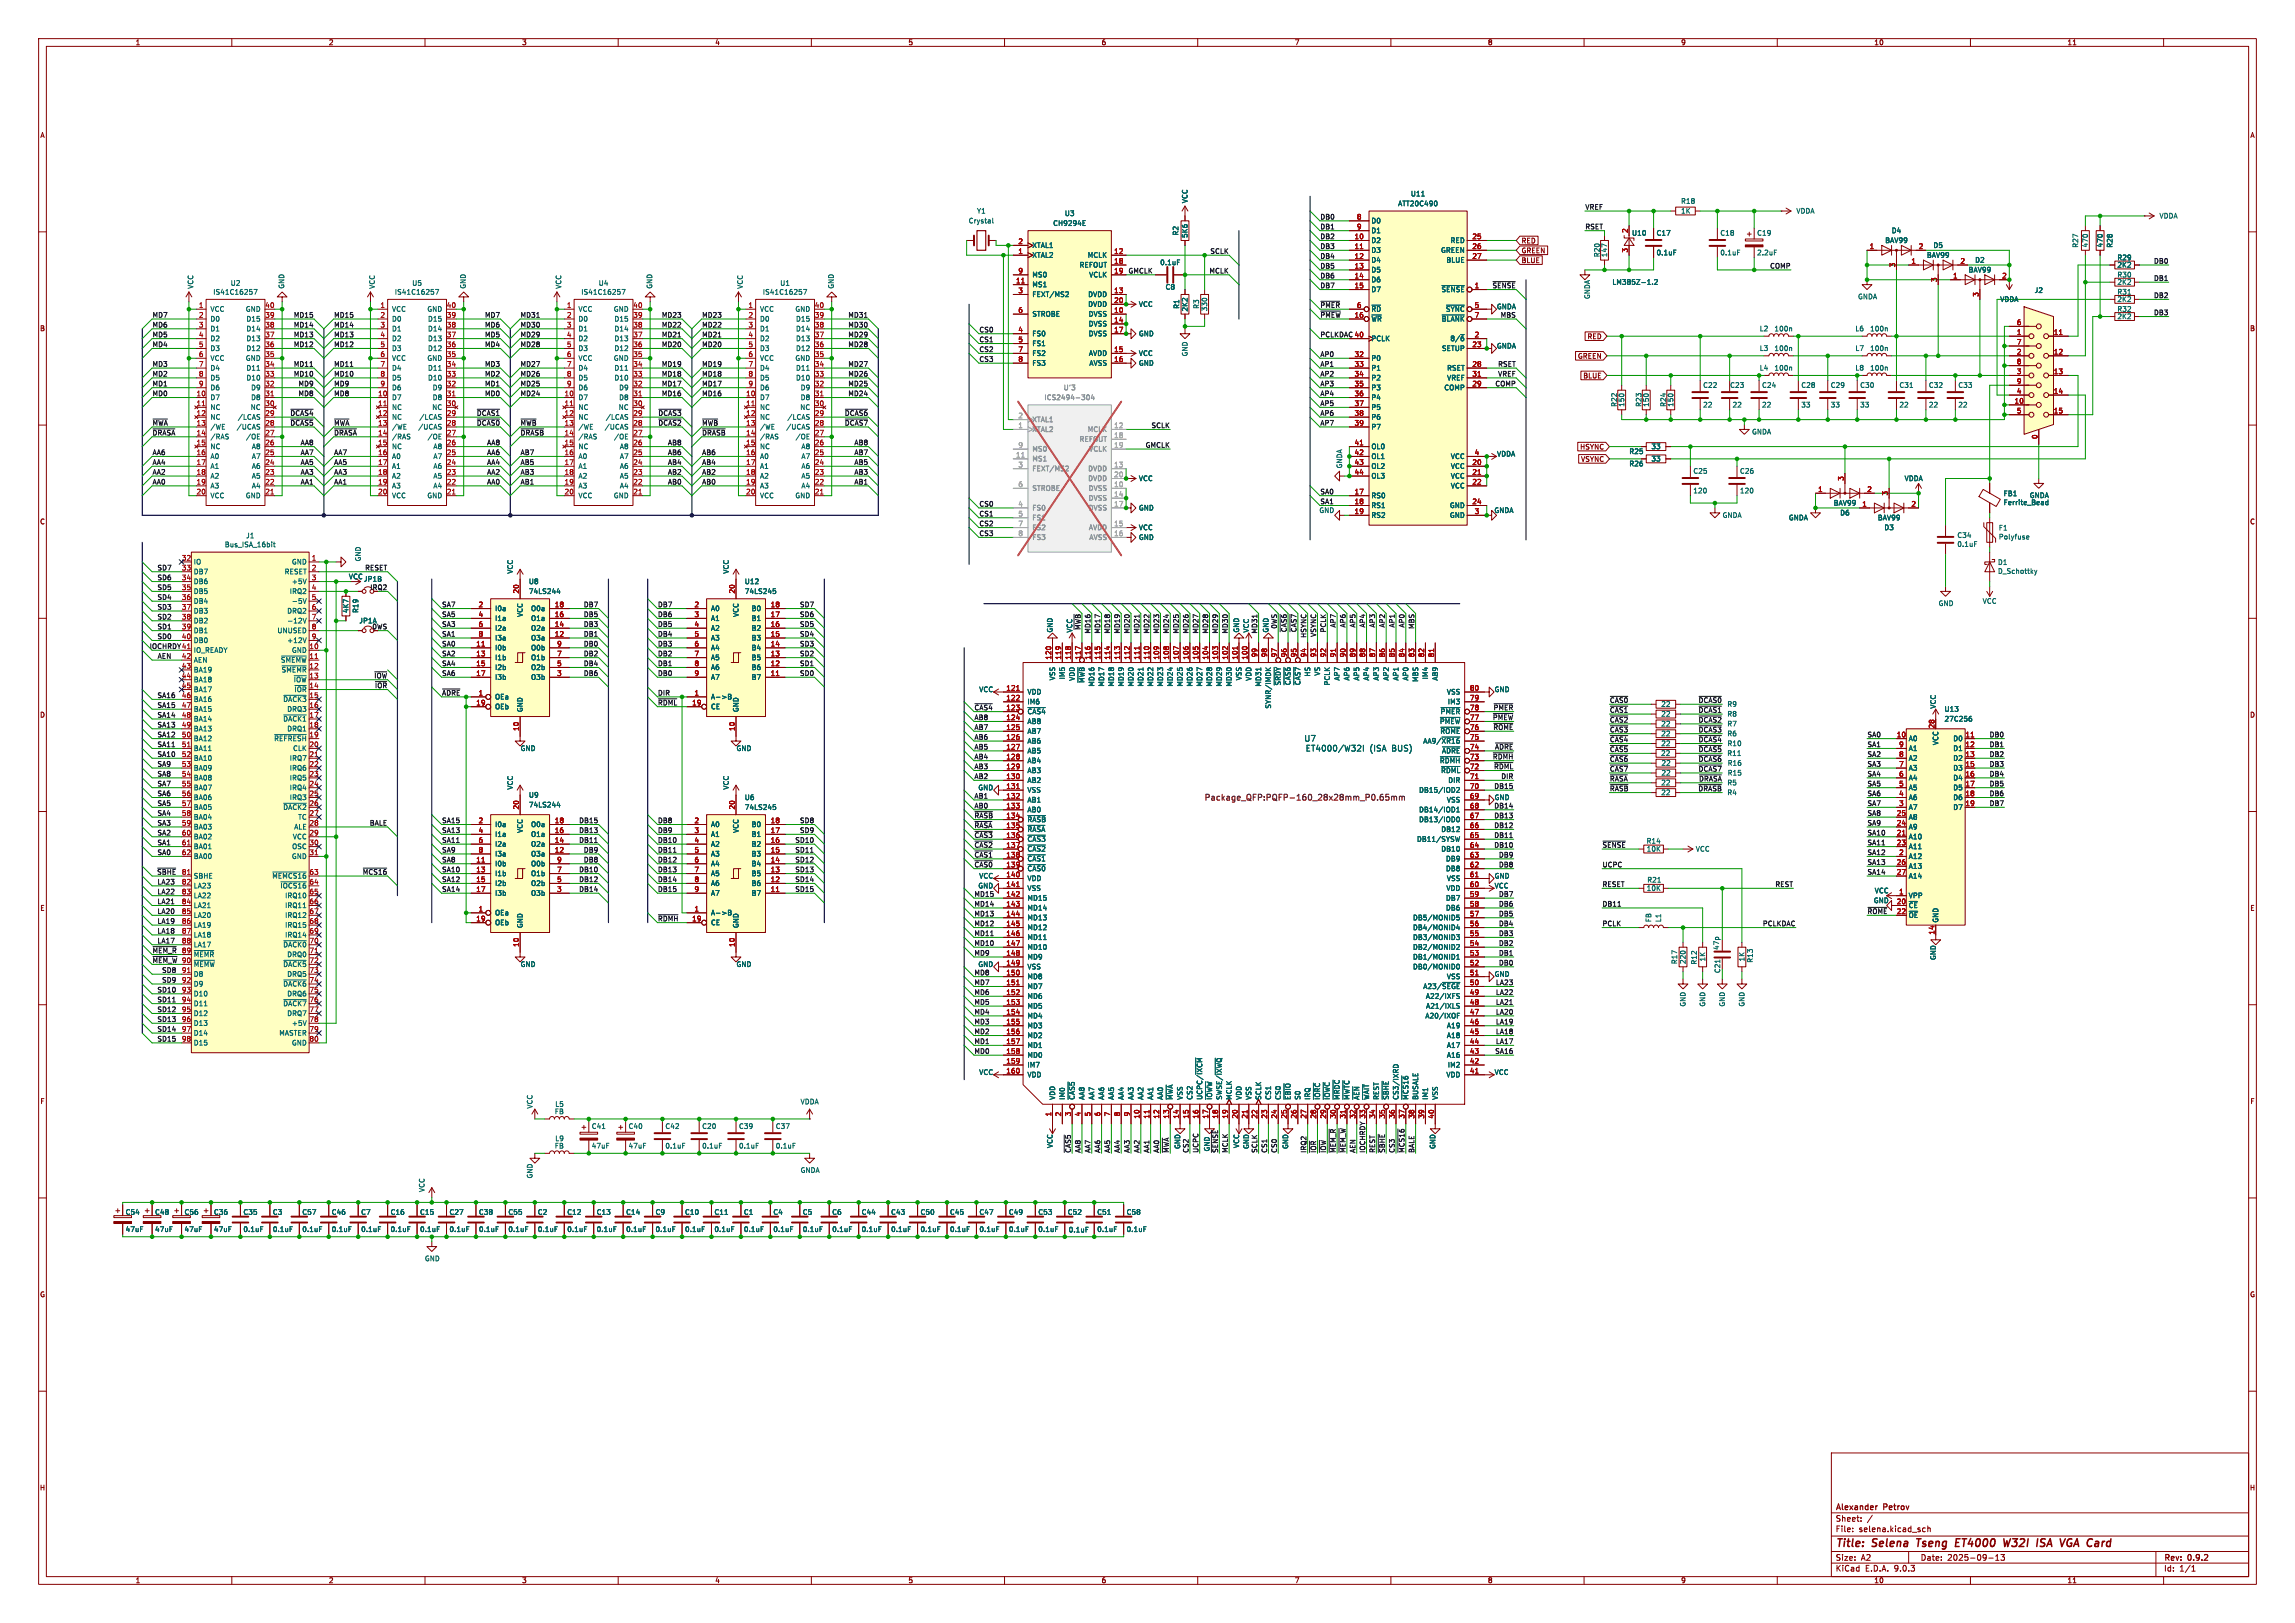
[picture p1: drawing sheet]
<svg xmlns="http://www.w3.org/2000/svg" width="594mm" height="420mm" viewBox="0 0 594 420" stroke-linecap="round" stroke-linejoin="round" font-family="sans-serif">
<defs><g id="words">
<g font-size="2.8" fill="#840000">
<text x="475" y="400.9">Title:</text>
<text x="484.7" y="400.9">Selena</text>
<text x="497" y="400.9">Tseng</text>
<text x="507.8" y="400.9">ET4000</text>
<text x="521.1" y="400.9">W32I</text>
<text x="530.4" y="400.9">ISA</text>
<text x="537.3" y="400.9">VGA Card</text>
</g>
<g font-size="2.1" fill="#006464">
<text x="337.5" y="192.1">U7</text>
<text x="337.9" y="194.7">ET4000/W32I</text>
<text x="354.5" y="194.7">(ISA</text>
<text x="360.3" y="194.7">BUS)</text>
</g>
<text font-size="2.1" fill="#840084" x="311.7" y="207.4">Package_QFP:PQFP-160_28x28mm_P0.65mm</text>
<g font-size="2.1" fill="#840000">
<text x="475" y="394">Sheet:</text>
<text x="475" y="391.2">Alexander</text>
<text x="487.6" y="391.2">Petrov</text>
<text x="475" y="396.7">File:</text>
<text x="481.1" y="396.7">selena.kicad_sch</text>
<text x="475" y="406.9">KiCad</text>
<text x="475" y="404.1">Size:</text>
<text x="481.7" y="404.1">A2</text>
<text x="482.7" y="406.9">E.D.A.</text>
<text x="490.3" y="406.9">9.0.3</text>
<text x="497" y="404.1">Date:</text>
<text x="504" y="404.1">2025-09-13</text>
<text x="560" y="404.3">Rev:</text>
<text x="560" y="406.9">Id:</text>
<text x="564.1" y="406.9">1/1</text>
<text x="566.4" y="404.3">0.9.2</text>
</g>
<g font-size="1.8" fill="#840000">
<text x="35" y="11.9">1</text>
<text x="85" y="11.9">2</text>
<text x="135" y="11.9">3</text>
<text x="185" y="11.9">4</text>
<text x="235" y="11.9">5</text>
<text x="285" y="11.9">6</text>
<text x="335" y="11.9">7</text>
<text x="385" y="11.9">8</text>
<text x="435" y="11.9">9</text>
<text x="485" y="11.9">10</text>
<text x="535" y="11.9">11</text>
<text x="10.3" y="35.9">A</text>
<text x="582.3" y="35.9">A</text>
<text x="393.7" y="65.7">GREEN</text>
<text x="393.7" y="63.2">RED</text>
<text x="393.7" y="68.3">BLUE</text>
<text x="10.3" y="85.9">B</text>
<text x="410.8" y="87.9">RED</text>
<text x="582.3" y="85.9">B</text>
<text x="408.3" y="93">GREEN</text>
<text x="409.7" y="98.1">BLUE</text>
<text x="408.9" y="116.5">HSYNC</text>
<text x="409.1" y="119.7">VSYNC</text>
<text x="10.3" y="135.9">C</text>
<text x="582.3" y="135.9">C</text>
<text x="95.7" y="152.8">IRQ2</text>
<text x="96.3" y="162.9">0WS</text>
<text x="10.3" y="185.9">D</text>
<text x="582.3" y="185.9">D</text>
<text x="10.3" y="235.9">E</text>
<text x="582.3" y="235.9">E</text>
<text x="10.3" y="285.9">F</text>
<text x="582.3" y="285.9">F</text>
<text x="10.3" y="335.9">G</text>
<text x="582.3" y="335.9">G</text>
<text x="10.2" y="385.9">H</text>
<text x="582.2" y="385.9">H</text>
<text x="35" y="409.9">1</text>
<text x="85" y="409.9">2</text>
<text x="135" y="409.9">3</text>
<text x="185" y="409.9">4</text>
<text x="235" y="409.9">5</text>
<text x="285" y="409.9">6</text>
<text x="335" y="409.9">7</text>
<text x="385" y="409.9">8</text>
<text x="435" y="409.9">9</text>
<text x="485" y="409.9">10</text>
<text x="535" y="409.9">11</text>
</g>
<g font-size="1.8" fill="#006464">
<text x="307.6" y="52.7" transform="rotate(-90 307.6 52.7)">VCC</text>
<text x="361.8" y="53.6">ATT20C490</text>
<text x="365.1" y="51">U11</text>
<text x="435" y="52.9">R18</text>
<text x="250.6" y="58">Crystal</text>
<text x="252.7" y="55.5">Y1</text>
<text x="272.5" y="58.6">CH9294E</text>
<text x="275.5" y="56.1">U3</text>
<text x="354.8" y="58">D0</text>
<text x="435" y="55.5">1K</text>
<text x="464.8" y="55.5">VDDA</text>
<text x="558.8" y="56.7">VDDA</text>
<text x="267.1" y="64.4">XTAL1</text>
<text x="305.2" y="61.1" transform="rotate(-90 305.2 61.1)">R2</text>
<text x="307.6" y="61.7" transform="rotate(-90 307.6 61.7)">5K6</text>
<text x="354.8" y="60.6">D1</text>
<text x="354.8" y="63.1">D2</text>
<text x="354.8" y="65.6">D3</text>
<text x="372.9" y="65.6">GREEN</text>
<text x="375.3" y="63.1">RED</text>
<text x="422.3" y="61.2">U10</text>
<text x="428.6" y="61.2">C17</text>
<text x="445.1" y="61.2">C18</text>
<text x="454.7" y="61.2">C19</text>
<text x="487.8" y="63.1">BAV99</text>
<text x="489.5" y="60.6">D4</text>
<text x="500.3" y="64.4">D5</text>
<text x="538.1" y="64.2" transform="rotate(-90 538.1 64.2)">R27</text>
<text x="540.6" y="64.2" transform="rotate(-90 540.6 64.2)">470</text>
<text x="544.4" y="64.2" transform="rotate(-90 544.4 64.2)">470</text>
<text x="547" y="64.2" transform="rotate(-90 547 64.2)">R28</text>
<text x="267.1" y="66.9">XTAL2</text>
<text x="267.1" y="72">MS0</text>
<text x="279.3" y="69.4">REFOUT</text>
<text x="281.4" y="66.9">MCLK</text>
<text x="281.8" y="72">VCLK</text>
<text x="300.2" y="68.8">0.1uF</text>
<text x="354.8" y="68.2">D4</text>
<text x="354.8" y="70.7">D5</text>
<text x="374.2" y="68.2">BLUE</text>
<text x="414.2" y="66.7" transform="rotate(-90 414.2 66.7)">R20</text>
<text x="416.2" y="66.7" transform="rotate(-90 416.2 66.7)">147</text>
<text x="428.6" y="66.3">0.1uF</text>
<text x="445.1" y="66.3">0.1uF</text>
<text x="454.7" y="66.3">2.2uF</text>
<text x="498.6" y="66.9">BAV99</text>
<text x="509.4" y="70.7">BAV99</text>
<text x="511.1" y="68.2">D2</text>
<text x="547.9" y="72">R30</text>
<text x="547.9" y="67.5">R29</text>
<text x="547.9" y="69.4">2K2</text>
<text x="50.2" y="74.9" transform="rotate(-90 50.2 74.9)">VCC</text>
<text x="55.1" y="76.5">IS41C16257</text>
<text x="59.6" y="74.1">U2</text>
<text x="73.8" y="74.8" transform="rotate(-90 73.8 74.8)">GND</text>
<text x="97.2" y="74.9" transform="rotate(-90 97.2 74.9)">VCC</text>
<text x="102.1" y="76.5">IS41C16257</text>
<text x="106.6" y="74.1">U5</text>
<text x="120.8" y="74.8" transform="rotate(-90 120.8 74.8)">GND</text>
<text x="145.5" y="74.9" transform="rotate(-90 145.5 74.9)">VCC</text>
<text x="150.3" y="76.5">IS41C16257</text>
<text x="154.8" y="74.1">U4</text>
<text x="169" y="74.8" transform="rotate(-90 169 74.8)">GND</text>
<text x="192.5" y="74.9" transform="rotate(-90 192.5 74.9)">VCC</text>
<text x="197.3" y="76.5">IS41C16257</text>
<text x="201.8" y="74.1">U1</text>
<text x="216" y="74.8" transform="rotate(-90 216 74.8)">GND</text>
<text x="267.1" y="74.5">MS1</text>
<text x="267.1" y="77.1">FEXT/MS2</text>
<text x="281.5" y="77.1">DVDD</text>
<text x="301.6" y="75.2">C8</text>
<text x="354.8" y="73.3">D6</text>
<text x="354.8" y="75.8">D7</text>
<text x="373" y="75.8">~{SENSE}</text>
<text x="411.7" y="77.5" transform="rotate(-90 411.7 77.5)">GNDA</text>
<text x="417.2" y="73.9">LM385Z-1.2</text>
<text x="480.8" y="77.6">GNDA</text>
<text x="526.5" y="76">J2</text>
<text x="547.9" y="76.4">R31</text>
<text x="547.9" y="73.9">2K2</text>
<text x="54.4" y="80.9">VCC</text>
<text x="54.4" y="83.4">D0</text>
<text x="63.5" y="80.9">GND</text>
<text x="63.7" y="83.4">D15</text>
<text x="101.3" y="80.9">VCC</text>
<text x="101.3" y="83.4">D0</text>
<text x="110.5" y="80.9">GND</text>
<text x="110.7" y="83.4">D15</text>
<text x="149.6" y="80.9">VCC</text>
<text x="149.6" y="83.4">D0</text>
<text x="158.7" y="80.9">GND</text>
<text x="158.9" y="83.4">D15</text>
<text x="196.6" y="80.9">VCC</text>
<text x="196.6" y="83.4">D0</text>
<text x="205.7" y="80.9">GND</text>
<text x="205.9" y="83.4">D15</text>
<text x="267.1" y="82.1">STROBE</text>
<text x="281.5" y="79.6">DVDD</text>
<text x="281.7" y="82.1">DVSS</text>
<text x="294.6" y="79.6">VCC</text>
<text x="305.4" y="80" transform="rotate(-90 305.4 80)">R1</text>
<text x="307.6" y="80.7" transform="rotate(-90 307.6 80.7)">2K2</text>
<text x="310.5" y="80" transform="rotate(-90 310.5 80)">R3</text>
<text x="312.6" y="80.7" transform="rotate(-90 312.6 80.7)">330</text>
<text x="354.8" y="80.9">~{RD}</text>
<text x="354.8" y="83.4">~{WR}</text>
<text x="373" y="83.4">~{BLANK}</text>
<text x="374.1" y="80.9">~{SYNC}</text>
<text x="387.3" y="80.2">GNDA</text>
<text x="517.6" y="78.3">VDDA</text>
<text x="547.9" y="78.3">2K2</text>
<text x="547.9" y="80.9">R32</text>
<text x="547.9" y="82.8">2K2</text>
<text x="54.4" y="86">D1</text>
<text x="54.4" y="88.5">D2</text>
<text x="63.7" y="86">D14</text>
<text x="63.7" y="88.5">D13</text>
<text x="101.3" y="86">D1</text>
<text x="101.3" y="88.5">D2</text>
<text x="110.7" y="86">D14</text>
<text x="110.7" y="88.5">D13</text>
<text x="149.6" y="86">D1</text>
<text x="149.6" y="88.5">D2</text>
<text x="158.9" y="86">D14</text>
<text x="158.9" y="88.5">D13</text>
<text x="196.6" y="86">D1</text>
<text x="196.6" y="88.5">D2</text>
<text x="205.9" y="86">D14</text>
<text x="205.9" y="88.5">D13</text>
<text x="267.1" y="87.2">FS0</text>
<text x="267.1" y="89.8">FS1</text>
<text x="281.7" y="84.7">DVSS</text>
<text x="281.7" y="87.2">DVSS</text>
<text x="294.6" y="87.2">GND</text>
<text x="354.8" y="88.5">PCLK</text>
<text x="375.3" y="88.5">8/~{6}</text>
<text x="455.3" y="85.9">L2</text>
<text x="459.2" y="86">100n</text>
<text x="480.1" y="85.9">L6</text>
<text x="483.9" y="86">100n</text>
<text x="54.4" y="91">D3</text>
<text x="54.4" y="93.6">VCC</text>
<text x="63.5" y="93.6">GND</text>
<text x="63.7" y="91">D12</text>
<text x="101.3" y="91">D3</text>
<text x="101.3" y="93.6">VCC</text>
<text x="110.5" y="93.6">GND</text>
<text x="110.7" y="91">D12</text>
<text x="149.6" y="91">D3</text>
<text x="149.6" y="93.6">VCC</text>
<text x="158.7" y="93.6">GND</text>
<text x="158.9" y="91">D12</text>
<text x="196.6" y="91">D3</text>
<text x="196.6" y="93.6">VCC</text>
<text x="205.7" y="93.6">GND</text>
<text x="205.9" y="91">D12</text>
<text x="267.1" y="92.3">FS2</text>
<text x="267.1" y="94.8">FS3</text>
<text x="281.7" y="92.3">AVDD</text>
<text x="281.8" y="94.8">AVSS</text>
<text x="294.6" y="94.8">GND</text>
<text x="294.6" y="92.3">VCC</text>
<text x="307.6" y="92.3" transform="rotate(-90 307.6 92.3)">GND</text>
<text x="354.8" y="93.6">P0</text>
<text x="373.1" y="91">SETUP</text>
<text x="387.3" y="90.4">GNDA</text>
<text x="455.3" y="91">L3</text>
<text x="459.2" y="91">100n</text>
<text x="480.1" y="91">L7</text>
<text x="483.9" y="91">100n</text>
<text x="54.4" y="96.1">D4</text>
<text x="54.4" y="98.7">D5</text>
<text x="54.4" y="101.2">D6</text>
<text x="63.7" y="96.1">D11</text>
<text x="63.7" y="98.7">D10</text>
<text x="64.9" y="101.2">D9</text>
<text x="101.3" y="96.1">D4</text>
<text x="101.3" y="98.7">D5</text>
<text x="101.3" y="101.2">D6</text>
<text x="110.7" y="96.1">D11</text>
<text x="110.7" y="98.7">D10</text>
<text x="111.9" y="101.2">D9</text>
<text x="149.6" y="96.1">D4</text>
<text x="149.6" y="98.7">D5</text>
<text x="149.6" y="101.2">D6</text>
<text x="158.9" y="96.1">D11</text>
<text x="158.9" y="98.7">D10</text>
<text x="160.1" y="101.2">D9</text>
<text x="196.6" y="96.1">D4</text>
<text x="196.6" y="98.7">D5</text>
<text x="196.6" y="101.2">D6</text>
<text x="205.9" y="96.1">D11</text>
<text x="205.9" y="98.7">D10</text>
<text x="207.1" y="101.2">D9</text>
<text x="354.8" y="96.1">P1</text>
<text x="354.8" y="98.7">P2</text>
<text x="354.8" y="101.2">P3</text>
<text x="373.7" y="101.2">COMP</text>
<text x="374.4" y="98.7">VREF</text>
<text x="374.4" y="96.1">RSET</text>
<text x="440.7" y="100.6">C22</text>
<text x="447.7" y="100.6">C23</text>
<text x="455.3" y="96.1">L4</text>
<text x="455.9" y="100.6">C24</text>
<text x="459.2" y="96.1">100n</text>
<text x="466.1" y="100.6">C28</text>
<text x="473.7" y="100.6">C29</text>
<text x="480.1" y="96.1">L8</text>
<text x="481.3" y="100.6">C30</text>
<text x="483.9" y="96.1">100n</text>
<text x="491.5" y="100.6">C31</text>
<text x="499.1" y="100.6">C32</text>
<text x="506.7" y="100.6">C33</text>
<text x="54.4" y="103.7">D7</text>
<text x="54.4" y="106.3">NC</text>
<text x="64.8" y="106.3">NC</text>
<text x="64.9" y="103.7">D8</text>
<text x="101.3" y="103.7">D7</text>
<text x="101.3" y="106.3">NC</text>
<text x="111.8" y="106.3">NC</text>
<text x="111.9" y="103.7">D8</text>
<text x="149.6" y="103.7">D7</text>
<text x="149.6" y="106.3">NC</text>
<text x="160" y="106.3">NC</text>
<text x="160.1" y="103.7">D8</text>
<text x="196.6" y="103.7">D7</text>
<text x="196.6" y="106.3">NC</text>
<text x="207" y="106.3">NC</text>
<text x="207.1" y="103.7">D8</text>
<text x="354.8" y="103.7">P4</text>
<text x="354.8" y="106.3">P5</text>
<text x="418.7" y="105.4" transform="rotate(-90 418.7 105.4)">R22</text>
<text x="420.6" y="105.4" transform="rotate(-90 420.6 105.4)">150</text>
<text x="425" y="105.4" transform="rotate(-90 425 105.4)">R23</text>
<text x="426.9" y="105.4" transform="rotate(-90 426.9 105.4)">150</text>
<text x="431.4" y="105.4" transform="rotate(-90 431.4 105.4)">R24</text>
<text x="433.3" y="105.4" transform="rotate(-90 433.3 105.4)">150</text>
<text x="440.7" y="105.6">22</text>
<text x="448.3" y="105.6">22</text>
<text x="455.9" y="105.6">22</text>
<text x="466.1" y="105.6">33</text>
<text x="473.7" y="105.6">33</text>
<text x="481.3" y="105.6">33</text>
<text x="491.5" y="105.6">22</text>
<text x="499.1" y="105.6">22</text>
<text x="506.7" y="105.6">22</text>
<text x="54.4" y="108.8">NC</text>
<text x="54.4" y="111.4">/WE</text>
<text x="54.4" y="113.9">/RAS</text>
<text x="61.1" y="111.4">/UCAS</text>
<text x="61.4" y="108.8">/LCAS</text>
<text x="63.6" y="113.9">/OE</text>
<text x="101.3" y="108.8">NC</text>
<text x="101.3" y="111.4">/WE</text>
<text x="101.3" y="113.9">/RAS</text>
<text x="108.1" y="111.4">/UCAS</text>
<text x="108.4" y="108.8">/LCAS</text>
<text x="110.5" y="113.9">/OE</text>
<text x="149.6" y="108.8">NC</text>
<text x="149.6" y="111.4">/WE</text>
<text x="149.6" y="113.9">/RAS</text>
<text x="156.4" y="111.4">/UCAS</text>
<text x="156.7" y="108.8">/LCAS</text>
<text x="158.8" y="113.9">/OE</text>
<text x="196.6" y="108.8">NC</text>
<text x="196.6" y="111.4">/WE</text>
<text x="196.6" y="113.9">/RAS</text>
<text x="203.4" y="111.4">/UCAS</text>
<text x="203.7" y="108.8">/LCAS</text>
<text x="205.8" y="113.9">/OE</text>
<text x="354.8" y="108.8">P6</text>
<text x="354.8" y="111.4">P7</text>
<text x="453.3" y="112.6">GNDA</text>
<text x="54.4" y="116.4">NC</text>
<text x="54.4" y="119">A0</text>
<text x="65.1" y="116.4">A8</text>
<text x="65.1" y="119">A7</text>
<text x="101.3" y="116.4">NC</text>
<text x="101.3" y="119">A0</text>
<text x="112.1" y="116.4">A8</text>
<text x="112.1" y="119">A7</text>
<text x="149.6" y="116.4">NC</text>
<text x="149.6" y="119">A0</text>
<text x="160.3" y="116.4">A8</text>
<text x="160.3" y="119">A7</text>
<text x="196.6" y="116.4">NC</text>
<text x="196.6" y="119">A0</text>
<text x="207.3" y="116.4">A8</text>
<text x="207.3" y="119">A7</text>
<text x="354.8" y="116.4">OL0</text>
<text x="354.8" y="119">OL1</text>
<text x="375.4" y="119">VCC</text>
<text x="387.4" y="118.3">VDDA</text>
<text x="421.6" y="117.7">R25</text>
<text x="427.3" y="119.6">33</text>
<text x="427.3" y="116.4">33</text>
<text x="54.4" y="121.5">A1</text>
<text x="54.4" y="124.1">A2</text>
<text x="65.1" y="121.5">A6</text>
<text x="65.1" y="124.1">A5</text>
<text x="101.3" y="121.5">A1</text>
<text x="101.3" y="124.1">A2</text>
<text x="112.1" y="121.5">A6</text>
<text x="112.1" y="124.1">A5</text>
<text x="149.6" y="121.5">A1</text>
<text x="149.6" y="124.1">A2</text>
<text x="160.3" y="121.5">A6</text>
<text x="160.3" y="124.1">A5</text>
<text x="196.6" y="121.5">A1</text>
<text x="196.6" y="124.1">A2</text>
<text x="207.3" y="121.5">A6</text>
<text x="207.3" y="124.1">A5</text>
<text x="294.6" y="124.7">VCC</text>
<text x="347.6" y="121.3" transform="rotate(-90 347.6 121.3)">GNDA</text>
<text x="354.8" y="121.5">OL2</text>
<text x="354.8" y="124.1">OL3</text>
<text x="375.4" y="121.5">VCC</text>
<text x="375.4" y="124.1">VCC</text>
<text x="421.6" y="120.9">R26</text>
<text x="438.2" y="122.8">C25</text>
<text x="450.2" y="122.8">C26</text>
<text x="492.8" y="124.7">VDDA</text>
<text x="54.4" y="126.6">A3</text>
<text x="54.4" y="129.1">VCC</text>
<text x="63.5" y="129.1">GND</text>
<text x="65.1" y="126.6">A4</text>
<text x="101.3" y="126.6">A3</text>
<text x="101.3" y="129.1">VCC</text>
<text x="110.5" y="129.1">GND</text>
<text x="112.1" y="126.6">A4</text>
<text x="149.6" y="126.6">A3</text>
<text x="149.6" y="129.1">VCC</text>
<text x="158.7" y="129.1">GND</text>
<text x="160.3" y="126.6">A4</text>
<text x="196.6" y="126.6">A3</text>
<text x="196.6" y="129.1">VCC</text>
<text x="205.7" y="129.1">GND</text>
<text x="207.3" y="126.6">A4</text>
<text x="354.8" y="129.1">RS0</text>
<text x="354.8" y="131.7">RS1</text>
<text x="375.1" y="131.7">GND</text>
<text x="375.4" y="126.6">VCC</text>
<text x="438.2" y="127.9">120</text>
<text x="450.2" y="127.9">120</text>
<text x="474.5" y="131">BAV99</text>
<text x="518.5" y="128.6">FB1</text>
<text x="518.5" y="130.9">Ferrite_Bead</text>
<text x="525.2" y="129.1">GNDA</text>
<text x="294.6" y="132.3">GND</text>
<text x="294.6" y="137.4">VCC</text>
<text x="341.4" y="132.9">GND</text>
<text x="354.8" y="134.2">RS2</text>
<text x="375.1" y="134.2">GND</text>
<text x="386.7" y="132.9">GNDA</text>
<text x="445.7" y="134.2">GNDA</text>
<text x="462.9" y="134.8">GNDA</text>
<text x="476.2" y="133.6">D6</text>
<text x="485.9" y="134.8">BAV99</text>
<text x="487.6" y="137.4">D3</text>
<text x="517.2" y="137.5">F1</text>
<text x="58.1" y="141.8">Bus_ISA_16bit</text>
<text x="63.6" y="139.5">J1</text>
<text x="294.6" y="139.9">GND</text>
<text x="506.5" y="139.4">C34</text>
<text x="506.5" y="141.7">0.1uF</text>
<text x="517.2" y="139.8">Polyfuse</text>
<text x="50" y="146.3">IO</text>
<text x="50" y="148.8">DB7</text>
<text x="73.6" y="148.8">RESET</text>
<text x="75.4" y="146.3">GND</text>
<text x="93.6" y="145.4" transform="rotate(-90 93.6 145.4)">GND</text>
<text x="132.9" y="148.6" transform="rotate(-90 132.9 148.6)">VCC</text>
<text x="188.8" y="148.6" transform="rotate(-90 188.8 148.6)">VCC</text>
<text x="517" y="146.4">D1</text>
<text x="517" y="148.7">D_Schottky</text>
<text x="50" y="151.4">DB6</text>
<text x="50" y="153.9">DB5</text>
<text x="74.9" y="153.9">IRQ2</text>
<text x="75.4" y="151.4">+5V</text>
<text x="90.2" y="150.1">VCC</text>
<text x="94.1" y="150.7">JP1B</text>
<text x="136.8" y="153.9">74LS244</text>
<text x="136.8" y="151.4">U8</text>
<text x="192.7" y="151.4">U12</text>
<text x="192.7" y="153.9">74LS245</text>
<text x="50" y="156.4">DB4</text>
<text x="50" y="159">DB3</text>
<text x="50" y="161.5">DB2</text>
<text x="74.2" y="159">DRQ2</text>
<text x="74.2" y="161.5">-12V</text>
<text x="75.4" y="156.4">-5V</text>
<text x="90.4" y="158.7" transform="rotate(-90 90.4 158.7)">4K7</text>
<text x="92.9" y="161.5">JP1A</text>
<text x="92.9" y="158.7" transform="rotate(-90 92.9 158.7)">R19</text>
<text x="128" y="158.3">I0a</text>
<text x="128" y="160.9">I1a</text>
<text x="135.5" y="159.8" transform="rotate(-90 135.5 159.8)">VCC</text>
<text x="137.3" y="158.3">O0a</text>
<text x="137.3" y="160.9">O1a</text>
<text x="183.9" y="158.3">A0</text>
<text x="183.9" y="160.9">A1</text>
<text x="191.4" y="159.8" transform="rotate(-90 191.4 159.8)">VCC</text>
<text x="194.4" y="158.3">B0</text>
<text x="194.4" y="160.9">B1</text>
<text x="501.6" y="157">GND</text>
<text x="513" y="156.4">VCC</text>
<text x="50" y="164.1">DB1</text>
<text x="50" y="166.6">DB0</text>
<text x="71.7" y="164.1">UNUSED</text>
<text x="74.2" y="166.6">+12V</text>
<text x="128" y="163.4">I2a</text>
<text x="128" y="166">I3a</text>
<text x="137.3" y="163.4">O2a</text>
<text x="137.3" y="166">O3a</text>
<text x="183.9" y="163.4">A2</text>
<text x="183.9" y="166">A3</text>
<text x="194.4" y="163.4">B2</text>
<text x="194.4" y="166">B3</text>
<text x="272.6" y="163.8" transform="rotate(-90 272.6 163.8)">GND</text>
<text x="277.7" y="163.8" transform="rotate(-90 277.7 163.8)">VCC</text>
<text x="320.9" y="163.8" transform="rotate(-90 320.9 163.8)">GND</text>
<text x="323.4" y="163.8" transform="rotate(-90 323.4 163.8)">VCC</text>
<text x="328.5" y="163.8" transform="rotate(-90 328.5 163.8)">GND</text>
<text x="50" y="169.1">IO_READY</text>
<text x="50" y="171.7">AEN</text>
<text x="75.4" y="169.1">GND</text>
<text x="128" y="168.5">I0b</text>
<text x="128" y="171">I1b</text>
<text x="128" y="173.6">I2b</text>
<text x="137.3" y="168.5">O0b</text>
<text x="137.3" y="171">O1b</text>
<text x="137.3" y="173.6">O2b</text>
<text x="183.9" y="168.5">A4</text>
<text x="183.9" y="171">A5</text>
<text x="183.9" y="173.6">A6</text>
<text x="194.4" y="168.5">B4</text>
<text x="194.4" y="171">B5</text>
<text x="194.4" y="173.6">B6</text>
<text x="50" y="174.2">BA19</text>
<text x="50" y="176.8">BA18</text>
<text x="50" y="179.3">BA17</text>
<text x="72.8" y="174.2">~{SMEMR}</text>
<text x="75.9" y="176.8">~{IOW}</text>
<text x="76.1" y="179.3">~{IOR}</text>
<text x="128" y="176.1">I3b</text>
<text x="137.3" y="176.1">O3b</text>
<text x="183.9" y="176.1">A7</text>
<text x="194.4" y="176.1">B7</text>
<text x="253.3" y="179.3">VCC</text>
<text x="265.8" y="179.9">VDD</text>
<text x="273.3" y="176.2" transform="rotate(-90 273.3 176.2)">VSS</text>
<text x="275.8" y="175.9" transform="rotate(-90 275.8 175.9)">IM5</text>
<text x="278.4" y="176.3" transform="rotate(-90 278.4 176.3)">VDD</text>
<text x="280.9" y="176.8" transform="rotate(-90 280.9 176.8)">~{MWB}</text>
<text x="283.4" y="177.8" transform="rotate(-90 283.4 177.8)">MD16</text>
<text x="286" y="177.8" transform="rotate(-90 286 177.8)">MD17</text>
<text x="288.5" y="177.8" transform="rotate(-90 288.5 177.8)">MD18</text>
<text x="291.1" y="177.8" transform="rotate(-90 291.1 177.8)">MD19</text>
<text x="293.6" y="177.8" transform="rotate(-90 293.6 177.8)">MD20</text>
<text x="296.1" y="177.8" transform="rotate(-90 296.1 177.8)">MD21</text>
<text x="298.7" y="177.8" transform="rotate(-90 298.7 177.8)">MD22</text>
<text x="301.2" y="177.8" transform="rotate(-90 301.2 177.8)">MD23</text>
<text x="303.8" y="177.8" transform="rotate(-90 303.8 177.8)">MD24</text>
<text x="306.3" y="177.8" transform="rotate(-90 306.3 177.8)">MD25</text>
<text x="308.8" y="177.8" transform="rotate(-90 308.8 177.8)">MD26</text>
<text x="311.4" y="177.8" transform="rotate(-90 311.4 177.8)">MD27</text>
<text x="313.9" y="177.8" transform="rotate(-90 313.9 177.8)">MD28</text>
<text x="316.5" y="177.8" transform="rotate(-90 316.5 177.8)">MD29</text>
<text x="319" y="177.8" transform="rotate(-90 319 177.8)">MD30</text>
<text x="321.5" y="176.2" transform="rotate(-90 321.5 176.2)">VSS</text>
<text x="324.1" y="176.3" transform="rotate(-90 324.1 176.3)">VDD</text>
<text x="326.6" y="177.8" transform="rotate(-90 326.6 177.8)">MD31</text>
<text x="331.7" y="177.5" transform="rotate(-90 331.7 177.5)">~{SRDY}</text>
<text x="334.2" y="177.4" transform="rotate(-90 334.2 177.4)">~{CAS6}</text>
<text x="336.8" y="177.4" transform="rotate(-90 336.8 177.4)">~{CAS7}</text>
<text x="339.3" y="175.2" transform="rotate(-90 339.3 175.2)">HS</text>
<text x="341.9" y="175" transform="rotate(-90 341.9 175)">VS</text>
<text x="344.4" y="177.5" transform="rotate(-90 344.4 177.5)">PCLK</text>
<text x="346.9" y="176.2" transform="rotate(-90 346.9 176.2)">AP7</text>
<text x="349.5" y="176.2" transform="rotate(-90 349.5 176.2)">AP6</text>
<text x="352" y="176.2" transform="rotate(-90 352 176.2)">AP5</text>
<text x="354.6" y="176.2" transform="rotate(-90 354.6 176.2)">AP4</text>
<text x="357.1" y="176.2" transform="rotate(-90 357.1 176.2)">AP3</text>
<text x="359.6" y="176.2" transform="rotate(-90 359.6 176.2)">AP2</text>
<text x="362.2" y="176.2" transform="rotate(-90 362.2 176.2)">AP1</text>
<text x="364.7" y="176.2" transform="rotate(-90 364.7 176.2)">AP0</text>
<text x="367.3" y="176.6" transform="rotate(-90 367.3 176.6)">MBS</text>
<text x="369.8" y="175.9" transform="rotate(-90 369.8 175.9)">IM4</text>
<text x="372.3" y="176.2" transform="rotate(-90 372.3 176.2)">AB9</text>
<text x="374.4" y="179.9">VSS</text>
<text x="386.7" y="179.3">GND</text>
<text x="50" y="181.8">BA16</text>
<text x="50" y="184.4">BA15</text>
<text x="73.2" y="181.8">~{DACK3}</text>
<text x="74.2" y="184.4">DRQ3</text>
<text x="128" y="181.2">OEa</text>
<text x="128" y="183.7">OEb</text>
<text x="135.5" y="184.4" transform="rotate(-90 135.5 184.4)">GND</text>
<text x="183.9" y="181.2">A-&gt;B</text>
<text x="183.9" y="183.7">CE</text>
<text x="191.4" y="184.4" transform="rotate(-90 191.4 184.4)">GND</text>
<text x="265.8" y="182.5">IM6</text>
<text x="265.8" y="185">~{CAS4}</text>
<text x="329.2" y="183.5" transform="rotate(-90 329.2 183.5)">SYNR/IMDK</text>
<text x="372.7" y="185">~{PMER}</text>
<text x="374.6" y="182.5">IM3</text>
<text x="429.9" y="185.6">22</text>
<text x="429.9" y="183.1">22</text>
<text x="447" y="185.6">R8</text>
<text x="447" y="183.1">R9</text>
<text x="501.2" y="183.5" transform="rotate(-90 501.2 183.5)">VCC</text>
<text x="503.2" y="184.4">U13</text>
<text x="50" y="186.9">BA14</text>
<text x="50" y="189.5">BA13</text>
<text x="50" y="192">BA12</text>
<text x="70.8" y="192">~{REFRESH}</text>
<text x="73.2" y="186.9">~{DACK1}</text>
<text x="74.2" y="189.5">DRQ1</text>
<text x="265.8" y="187.6">AB8</text>
<text x="265.8" y="190.1">AB7</text>
<text x="372.6" y="187.6">~{PMEW}</text>
<text x="372.7" y="190.1">~{ROME}</text>
<text x="429.9" y="190.7">22</text>
<text x="429.9" y="188.2">22</text>
<text x="447" y="190.7">R6</text>
<text x="447" y="188.2">R7</text>
<text x="493.9" y="192">A0</text>
<text x="503.2" y="186.9">27C256</text>
<text x="505.4" y="192">D0</text>
<text x="50" y="194.5">BA11</text>
<text x="50" y="197.1">BA10</text>
<text x="74.9" y="197.1">IRQ7</text>
<text x="75.7" y="194.5">CLK</text>
<text x="134.6" y="194.5">GND</text>
<text x="190.5" y="194.5">GND</text>
<text x="265.8" y="192.6">AB6</text>
<text x="265.8" y="195.2">AB5</text>
<text x="265.8" y="197.7">AB4</text>
<text x="368.3" y="192.6">AA9/~{XR16}</text>
<text x="372.6" y="197.7">~{RDMH}</text>
<text x="373.1" y="195.2">~{ADRE}</text>
<text x="429.8" y="195.8">22</text>
<text x="429.9" y="193.3">22</text>
<text x="446.9" y="195.8">R11</text>
<text x="447" y="193.3">R10</text>
<text x="493.9" y="194.5">A1</text>
<text x="493.9" y="197.1">A2</text>
<text x="501.9" y="192.9" transform="rotate(-90 501.9 192.9)">VCC</text>
<text x="505.4" y="194.5">D1</text>
<text x="505.4" y="197.1">D2</text>
<text x="50" y="199.6">BA09</text>
<text x="50" y="202.2">BA08</text>
<text x="74.9" y="199.6">IRQ6</text>
<text x="74.9" y="202.2">IRQ5</text>
<text x="265.8" y="200.3">AB3</text>
<text x="265.8" y="202.8">AB2</text>
<text x="372.9" y="200.3">~{RDML}</text>
<text x="374.7" y="202.8">DIR</text>
<text x="429.9" y="203.4">22</text>
<text x="429.9" y="198.3">22</text>
<text x="429.9" y="200.9">22</text>
<text x="447" y="203.4">R5</text>
<text x="447" y="198.3">R16</text>
<text x="447" y="200.9">R15</text>
<text x="493.9" y="199.6">A3</text>
<text x="493.9" y="202.2">A4</text>
<text x="505.4" y="199.6">D3</text>
<text x="505.4" y="202.2">D4</text>
<text x="50" y="204.7">BA07</text>
<text x="50" y="207.2">BA06</text>
<text x="50" y="209.8">BA05</text>
<text x="73.2" y="209.8">~{DACK2}</text>
<text x="74.9" y="204.7">IRQ4</text>
<text x="74.9" y="207.2">IRQ3</text>
<text x="132.9" y="204.5" transform="rotate(-90 132.9 204.5)">VCC</text>
<text x="136.8" y="209.1">74LS244</text>
<text x="136.8" y="206.6">U9</text>
<text x="188.8" y="204.5" transform="rotate(-90 188.8 204.5)">VCC</text>
<text x="192.7" y="209.8">74LS245</text>
<text x="192.7" y="207.2">U6</text>
<text x="253.1" y="204.7">GND</text>
<text x="265.8" y="205.3">VSS</text>
<text x="265.8" y="207.9">AB1</text>
<text x="367.2" y="205.3">DB15/IOD2</text>
<text x="374.4" y="207.9">VSS</text>
<text x="386.7" y="207.2">GND</text>
<text x="429.9" y="206">22</text>
<text x="447" y="206">R4</text>
<text x="493.9" y="204.7">A5</text>
<text x="493.9" y="207.2">A6</text>
<text x="493.9" y="209.8">A7</text>
<text x="505.4" y="204.7">D5</text>
<text x="505.4" y="207.2">D6</text>
<text x="505.4" y="209.8">D7</text>
<text x="50" y="212.3">BA04</text>
<text x="50" y="214.9">BA03</text>
<text x="76" y="214.9">ALE</text>
<text x="77.1" y="212.3">TC</text>
<text x="128" y="214.2">I0a</text>
<text x="135.5" y="215.7" transform="rotate(-90 135.5 215.7)">VCC</text>
<text x="137.3" y="214.2">O0a</text>
<text x="183.9" y="214.2">A0</text>
<text x="191.4" y="215.7" transform="rotate(-90 191.4 215.7)">VCC</text>
<text x="194.4" y="214.2">B0</text>
<text x="265.8" y="210.4">AB0</text>
<text x="265.8" y="213">~{RASB}</text>
<text x="265.8" y="215.5">~{RASA}</text>
<text x="367.2" y="210.4">DB14/IOD1</text>
<text x="367.2" y="213">DB13/IOD0</text>
<text x="372.9" y="215.5">DB12</text>
<text x="493.9" y="212.3">A8</text>
<text x="493.9" y="214.9">A9</text>
<text x="50" y="217.4">BA02</text>
<text x="50" y="219.9">BA01</text>
<text x="75.5" y="219.9">OSC</text>
<text x="75.7" y="217.4">VCC</text>
<text x="128" y="216.8">I1a</text>
<text x="128" y="219.3">I2a</text>
<text x="128" y="221.8">I3a</text>
<text x="137.3" y="216.8">O1a</text>
<text x="137.3" y="219.3">O2a</text>
<text x="137.3" y="221.8">O3a</text>
<text x="183.9" y="216.8">A1</text>
<text x="183.9" y="219.3">A2</text>
<text x="183.9" y="221.8">A3</text>
<text x="194.4" y="216.8">B1</text>
<text x="194.4" y="219.3">B2</text>
<text x="194.4" y="221.8">B3</text>
<text x="265.8" y="218">~{CAS3}</text>
<text x="265.8" y="220.6">~{CAS2}</text>
<text x="366.6" y="218">DB11/SYSW</text>
<text x="372.9" y="220.6">DB10</text>
<text x="426.1" y="218.5">R14</text>
<text x="426.1" y="220.6">10K</text>
<text x="438.8" y="220.6">VCC</text>
<text x="493.9" y="217.4">A10</text>
<text x="493.9" y="219.9">A11</text>
<text x="50" y="222.5">BA00</text>
<text x="50" y="227.6">SBHE</text>
<text x="70.3" y="227.6">~{MEMCS16}</text>
<text x="75.4" y="222.5">GND</text>
<text x="128" y="224.4">I0b</text>
<text x="128" y="226.9">I1b</text>
<text x="137.3" y="224.4">O0b</text>
<text x="137.3" y="226.9">O1b</text>
<text x="183.9" y="224.4">A4</text>
<text x="183.9" y="226.9">A5</text>
<text x="194.4" y="224.4">B4</text>
<text x="194.4" y="226.9">B5</text>
<text x="253.3" y="227.6">VCC</text>
<text x="265.8" y="223.1">~{CAS1}</text>
<text x="265.8" y="225.7">~{CAS0}</text>
<text x="374.1" y="223.1">DB9</text>
<text x="374.1" y="225.7">DB8</text>
<text x="386.7" y="227.6">GND</text>
<text x="493.9" y="222.5">A12</text>
<text x="493.9" y="225">A13</text>
<text x="493.9" y="227.6">A14</text>
<text x="50" y="230.1">LA23</text>
<text x="50" y="232.6">LA22</text>
<text x="72.5" y="230.1">~{IOCS16}</text>
<text x="73.7" y="232.6">IRQ10</text>
<text x="128" y="229.5">I2b</text>
<text x="128" y="232">I3b</text>
<text x="137.3" y="229.5">O2b</text>
<text x="137.3" y="232">O3b</text>
<text x="183.9" y="229.5">A6</text>
<text x="183.9" y="232">A7</text>
<text x="194.4" y="229.5">B6</text>
<text x="194.4" y="232">B7</text>
<text x="253.1" y="230.1">GND</text>
<text x="265.8" y="228.2">VDD</text>
<text x="265.8" y="230.7">VSS</text>
<text x="265.8" y="233.3">MD15</text>
<text x="374.1" y="233.3">DB7</text>
<text x="374.2" y="230.7">VDD</text>
<text x="374.4" y="228.2">VSS</text>
<text x="386.7" y="230.1">VCC</text>
<text x="426.1" y="230.7">10K</text>
<text x="426.2" y="228.6">R21</text>
<text x="484.9" y="233.9">GND</text>
<text x="485.1" y="231.4">VCC</text>
<text x="493.9" y="232.6">VPP</text>
<text x="50" y="235.2">LA21</text>
<text x="50" y="237.7">LA20</text>
<text x="73.7" y="235.2">IRQ11</text>
<text x="73.7" y="237.7">IRQ12</text>
<text x="128" y="237.1">OEa</text>
<text x="128" y="239.6">OEb</text>
<text x="183.9" y="237.1">A-&gt;B</text>
<text x="183.9" y="239.6">CE</text>
<text x="265.8" y="235.8">MD14</text>
<text x="265.8" y="238.4">MD13</text>
<text x="365.6" y="238.4">DB5/MONID5</text>
<text x="374.1" y="235.8">DB6</text>
<text x="427.6" y="238.8" transform="rotate(-90 427.6 238.8)">FB</text>
<text x="430.1" y="238.8" transform="rotate(-90 430.1 238.8)">L1</text>
<text x="493.9" y="235.2">~{CE}</text>
<text x="493.9" y="237.7">~{OE}</text>
<text x="501.9" y="238.9" transform="rotate(-90 501.9 238.9)">GND</text>
<text x="50" y="240.3">LA19</text>
<text x="50" y="242.8">LA18</text>
<text x="50" y="245.3">LA17</text>
<text x="73.2" y="245.3">~{DACK0}</text>
<text x="73.7" y="240.3">IRQ15</text>
<text x="73.7" y="242.8">IRQ14</text>
<text x="135.5" y="240.3" transform="rotate(-90 135.5 240.3)">GND</text>
<text x="191.4" y="240.3" transform="rotate(-90 191.4 240.3)">GND</text>
<text x="265.8" y="240.9">MD12</text>
<text x="265.8" y="243.4">MD11</text>
<text x="265.8" y="246">MD10</text>
<text x="365.6" y="240.9">DB4/MONID4</text>
<text x="365.6" y="243.4">DB3/MONID3</text>
<text x="365.6" y="246">DB2/MONID2</text>
<text x="445.1" y="245.9" transform="rotate(-90 445.1 245.9)">47p</text>
<text x="50" y="247.9">~{MEMR}</text>
<text x="50" y="250.4">~{MEMW}</text>
<text x="73.2" y="250.4">~{DACK5}</text>
<text x="74.2" y="247.9">DRQ0</text>
<text x="134.6" y="250.4">GND</text>
<text x="190.5" y="250.4">GND</text>
<text x="253.1" y="250.4">GND</text>
<text x="265.8" y="248.5">MD9</text>
<text x="265.8" y="251.1">VSS</text>
<text x="365.6" y="248.5">DB1/MONID1</text>
<text x="365.6" y="251.1">DB0/MONID0</text>
<text x="434.3" y="249.6" transform="rotate(-90 434.3 249.6)">R17</text>
<text x="436.5" y="249.6" transform="rotate(-90 436.5 249.6)">220</text>
<text x="439.4" y="249.7" transform="rotate(-90 439.4 249.7)">R12</text>
<text x="441.6" y="248.9" transform="rotate(-90 441.6 248.9)">1K</text>
<text x="445.4" y="251.9" transform="rotate(-90 445.4 251.9)">C21</text>
<text x="451.7" y="248.9" transform="rotate(-90 451.7 248.9)">1K</text>
<text x="453.9" y="249.2" transform="rotate(-90 453.9 249.2)">R13</text>
<text x="501.2" y="248.6" transform="rotate(-90 501.2 248.6)">GND</text>
<text x="50" y="253">D8</text>
<text x="50" y="255.5">D9</text>
<text x="73.2" y="255.5">~{DACK6}</text>
<text x="74.2" y="253">DRQ5</text>
<text x="265.8" y="253.6">MD8</text>
<text x="265.8" y="256.1">MD7</text>
<text x="368.3" y="256.1">A23/~{SEGE}</text>
<text x="374.4" y="253.6">VSS</text>
<text x="386.7" y="253">GND</text>
<text x="50" y="258">D10</text>
<text x="50" y="260.6">D11</text>
<text x="50" y="263.1">D12</text>
<text x="73.2" y="260.6">~{DACK7}</text>
<text x="74.2" y="258">DRQ6</text>
<text x="74.2" y="263.1">DRQ7</text>
<text x="265.8" y="258.7">MD6</text>
<text x="265.8" y="261.2">MD5</text>
<text x="265.8" y="263.8">MD4</text>
<text x="368.8" y="263.8">A20/IXOF</text>
<text x="368.9" y="258.7">A22/IXFS</text>
<text x="369" y="261.2">A21/IXLS</text>
<text x="436.5" y="260.6" transform="rotate(-90 436.5 260.6)">GND</text>
<text x="441.6" y="260.6" transform="rotate(-90 441.6 260.6)">GND</text>
<text x="446.6" y="260.6" transform="rotate(-90 446.6 260.6)">GND</text>
<text x="451.7" y="260.6" transform="rotate(-90 451.7 260.6)">GND</text>
<text x="50" y="265.7">D13</text>
<text x="50" y="268.2">D14</text>
<text x="72.2" y="268.2">MASTER</text>
<text x="75.4" y="265.7">+5V</text>
<text x="265.8" y="266.3">MD3</text>
<text x="265.8" y="268.8">MD2</text>
<text x="374.4" y="266.3">A19</text>
<text x="374.4" y="268.8">A18</text>
<text x="50" y="270.7">D15</text>
<text x="75.4" y="270.7">GND</text>
<text x="265.8" y="271.4">MD1</text>
<text x="265.8" y="273.9">MD0</text>
<text x="374.4" y="271.4">A17</text>
<text x="374.4" y="273.9">A16</text>
<text x="253.3" y="278.4">VCC</text>
<text x="265.8" y="276.5">IM7</text>
<text x="265.8" y="279">VDD</text>
<text x="374.2" y="279">VDD</text>
<text x="374.6" y="276.5">IM2</text>
<text x="386.7" y="278.4">VCC</text>
<text x="138" y="287" transform="rotate(-90 138 287)">VCC</text>
<text x="143.6" y="286.6">L5</text>
<text x="207.1" y="286">VDDA</text>
<text x="273.3" y="284.7" transform="rotate(-90 273.3 284.7)">VDD</text>
<text x="275.8" y="284.7" transform="rotate(-90 275.8 284.7)">IM0</text>
<text x="278.4" y="284.7" transform="rotate(-90 278.4 284.7)">~{CAS5}</text>
<text x="280.9" y="284.7" transform="rotate(-90 280.9 284.7)">AA8</text>
<text x="283.4" y="284.7" transform="rotate(-90 283.4 284.7)">AA7</text>
<text x="286" y="284.7" transform="rotate(-90 286 284.7)">AA6</text>
<text x="288.5" y="284.7" transform="rotate(-90 288.5 284.7)">AA5</text>
<text x="291.1" y="284.7" transform="rotate(-90 291.1 284.7)">AA4</text>
<text x="293.6" y="284.7" transform="rotate(-90 293.6 284.7)">AA3</text>
<text x="296.1" y="284.7" transform="rotate(-90 296.1 284.7)">AA2</text>
<text x="298.7" y="284.7" transform="rotate(-90 298.7 284.7)">AA1</text>
<text x="301.2" y="284.7" transform="rotate(-90 301.2 284.7)">AA0</text>
<text x="303.8" y="284.7" transform="rotate(-90 303.8 284.7)">~{MWA}</text>
<text x="306.3" y="284.7" transform="rotate(-90 306.3 284.7)">VSS</text>
<text x="308.8" y="284.7" transform="rotate(-90 308.8 284.7)">CS2</text>
<text x="311.4" y="284.7" transform="rotate(-90 311.4 284.7)">UCPC/~{IXCM}</text>
<text x="313.9" y="284.7" transform="rotate(-90 313.9 284.7)">~{IOWW}</text>
<text x="316.5" y="284.7" transform="rotate(-90 316.5 284.7)">SWSE/~{IXWQ}</text>
<text x="319" y="284.7" transform="rotate(-90 319 284.7)">MCLK</text>
<text x="321.5" y="284.7" transform="rotate(-90 321.5 284.7)">VDD</text>
<text x="324.1" y="284.7" transform="rotate(-90 324.1 284.7)">VSS</text>
<text x="326.6" y="284.7" transform="rotate(-90 326.6 284.7)">SCLK</text>
<text x="329.2" y="284.7" transform="rotate(-90 329.2 284.7)">CS1</text>
<text x="331.7" y="284.7" transform="rotate(-90 331.7 284.7)">CS0</text>
<text x="334.2" y="284.7" transform="rotate(-90 334.2 284.7)">~{EBIO}</text>
<text x="336.8" y="284.7" transform="rotate(-90 336.8 284.7)">S0</text>
<text x="339.3" y="284.7" transform="rotate(-90 339.3 284.7)">IRQ</text>
<text x="341.9" y="284.7" transform="rotate(-90 341.9 284.7)">~{IORC}</text>
<text x="344.4" y="284.7" transform="rotate(-90 344.4 284.7)">~{IOWC}</text>
<text x="346.9" y="284.7" transform="rotate(-90 346.9 284.7)">~{MRDC}</text>
<text x="349.5" y="284.7" transform="rotate(-90 349.5 284.7)">~{MWTC}</text>
<text x="352" y="284.7" transform="rotate(-90 352 284.7)">~{AEN}</text>
<text x="354.6" y="284.7" transform="rotate(-90 354.6 284.7)">~{WAIT}</text>
<text x="357.1" y="284.7" transform="rotate(-90 357.1 284.7)">REST</text>
<text x="359.6" y="284.7" transform="rotate(-90 359.6 284.7)">~{SBHE}</text>
<text x="362.2" y="284.7" transform="rotate(-90 362.2 284.7)">CS3/IXRD</text>
<text x="364.7" y="284.7" transform="rotate(-90 364.7 284.7)">~{MCS16}</text>
<text x="367.3" y="284.7" transform="rotate(-90 367.3 284.7)">BUSALE</text>
<text x="369.8" y="284.7" transform="rotate(-90 369.8 284.7)">IM1</text>
<text x="372.3" y="284.7" transform="rotate(-90 372.3 284.7)">VSS</text>
<text x="143.5" y="288.5">FB</text>
<text x="153" y="292.3">C41</text>
<text x="162.6" y="292.3">C40</text>
<text x="172.1" y="292.3">C42</text>
<text x="181.6" y="292.3">C20</text>
<text x="191.1" y="292.3">C39</text>
<text x="200.7" y="292.3">C37</text>
<text x="143.5" y="297.4">FB</text>
<text x="143.6" y="295.5">L9</text>
<text x="153" y="297.4">47uF</text>
<text x="162.6" y="297.4">47uF</text>
<text x="172.1" y="297.4">0.1uF</text>
<text x="181.6" y="297.4">0.1uF</text>
<text x="191.1" y="297.4">0.1uF</text>
<text x="200.7" y="297.4">0.1uF</text>
<text x="272.6" y="297.2" transform="rotate(-90 272.6 297.2)">VCC</text>
<text x="305.7" y="297.5" transform="rotate(-90 305.7 297.5)">GND</text>
<text x="313.3" y="298.1" transform="rotate(-90 313.3 298.1)">GND</text>
<text x="320.9" y="297.2" transform="rotate(-90 320.9 297.2)">VCC</text>
<text x="323.4" y="297.5" transform="rotate(-90 323.4 297.5)">GND</text>
<text x="333.6" y="297.5" transform="rotate(-90 333.6 297.5)">GND</text>
<text x="371.7" y="297.5" transform="rotate(-90 371.7 297.5)">GND</text>
<text x="138" y="305.1" transform="rotate(-90 138 305.1)">GND</text>
<text x="207.1" y="303.7">GNDA</text>
<text x="110.1" y="308.6" transform="rotate(-90 110.1 308.6)">VCC</text>
<text x="32.4" y="314.6">C54</text>
<text x="40" y="314.6">C48</text>
<text x="47.6" y="314.6">C56</text>
<text x="55.3" y="314.6">C36</text>
<text x="62.9" y="314.6">C35</text>
<text x="70.5" y="314.6">C3</text>
<text x="78.1" y="314.6">C57</text>
<text x="85.7" y="314.6">C46</text>
<text x="93.4" y="314.6">C7</text>
<text x="101" y="314.6">C16</text>
<text x="108.6" y="314.6">C15</text>
<text x="116.2" y="314.6">C27</text>
<text x="123.8" y="314.6">C38</text>
<text x="131.5" y="314.6">C55</text>
<text x="139.1" y="314.6">C2</text>
<text x="146.7" y="314.6">C12</text>
<text x="154.3" y="314.6">C13</text>
<text x="161.9" y="314.6">C14</text>
<text x="169.6" y="314.6">C9</text>
<text x="177.2" y="314.6">C10</text>
<text x="184.8" y="314.6">C11</text>
<text x="192.4" y="314.6">C1</text>
<text x="200" y="314.6">C4</text>
<text x="207.7" y="314.6">C5</text>
<text x="215.3" y="314.6">C6</text>
<text x="222.9" y="314.6">C44</text>
<text x="230.5" y="314.6">C43</text>
<text x="238.1" y="314.6">C50</text>
<text x="245.8" y="314.6">C45</text>
<text x="253.4" y="314.6">C47</text>
<text x="261" y="314.6">C49</text>
<text x="268.6" y="314.6">C53</text>
<text x="276.2" y="314.6">C52</text>
<text x="283.9" y="314.6">C51</text>
<text x="291.5" y="314.6">C58</text>
<text x="32.4" y="319">47uF</text>
<text x="40" y="319">47uF</text>
<text x="47.6" y="319">47uF</text>
<text x="55.3" y="319">47uF</text>
<text x="62.9" y="319">0.1uF</text>
<text x="70.5" y="319">0.1uF</text>
<text x="78.1" y="319">0.1uF</text>
<text x="85.7" y="319">0.1uF</text>
<text x="93.4" y="319">0.1uF</text>
<text x="101" y="319">0.1uF</text>
<text x="108.6" y="319">0.1uF</text>
<text x="116.2" y="319">0.1uF</text>
<text x="123.8" y="319">0.1uF</text>
<text x="131.5" y="319">0.1uF</text>
<text x="139.1" y="319">0.1uF</text>
<text x="146.7" y="319">0.1uF</text>
<text x="154.3" y="319">0.1uF</text>
<text x="161.9" y="319">0.1uF</text>
<text x="169.6" y="319">0.1uF</text>
<text x="177.2" y="319">0.1uF</text>
<text x="184.8" y="319">0.1uF</text>
<text x="192.4" y="319">0.1uF</text>
<text x="200" y="319">0.1uF</text>
<text x="207.7" y="319">0.1uF</text>
<text x="215.3" y="319">0.1uF</text>
<text x="222.9" y="319">0.1uF</text>
<text x="230.5" y="319">0.1uF</text>
<text x="238.1" y="319">0.1uF</text>
<text x="245.8" y="319">0.1uF</text>
<text x="253.4" y="319">0.1uF</text>
<text x="261" y="319">0.1uF</text>
<text x="268.6" y="319">0.1uF</text>
<text x="276.5" y="319.1">0.1uF</text>
<text x="283.9" y="319">0.1uF</text>
<text x="291.5" y="319">0.1uF</text>
<text x="109.9" y="326.6">GND</text>
</g>
<g font-size="1.8" fill="#0f0f0f">
<text x="341.6" y="56.9">DB0</text>
<text x="341.6" y="59.4">DB1</text>
<text x="410.2" y="59.4">RSET</text>
<text x="410.2" y="54.3">VREF</text>
<text x="313.2" y="65.8">SCLK</text>
<text x="341.6" y="64.5">DB3</text>
<text x="341.6" y="62">DB2</text>
<text x="292" y="70.9">GMCLK</text>
<text x="312.9" y="70.9">MCLK</text>
<text x="341.6" y="67">DB4</text>
<text x="341.6" y="69.6">DB5</text>
<text x="458" y="69.6">COMP</text>
<text x="557.4" y="68.3">DB0</text>
<text x="341.6" y="74.7">DB7</text>
<text x="341.6" y="72.1">DB6</text>
<text x="386.2" y="74.7">~{SENSE}</text>
<text x="557.4" y="77.2">DB2</text>
<text x="557.4" y="72.8">DB1</text>
<text x="39.4" y="82.3">MD7</text>
<text x="75.9" y="82.3">MD15</text>
<text x="86.4" y="82.3">MD15</text>
<text x="125.4" y="82.3">MD7</text>
<text x="134.6" y="82.3">MD31</text>
<text x="171.2" y="82.3">MD23</text>
<text x="181.6" y="82.3">MD23</text>
<text x="219.4" y="82.3">MD31</text>
<text x="341.6" y="82.3">~{PMEW} 16</text>
<text x="341.6" y="79.7">~{PMER}</text>
<text x="388.3" y="82.3">MBS</text>
<text x="557.4" y="81.7">DB3</text>
<text x="39.4" y="84.8">MD6</text>
<text x="39.4" y="87.4">MD5</text>
<text x="39.4" y="89.9">MD4</text>
<text x="75.9" y="87.4">MD13</text>
<text x="75.9" y="89.9">MD12</text>
<text x="75.9" y="84.8">MD14</text>
<text x="86.4" y="84.8">MD14</text>
<text x="86.4" y="89.9">MD12</text>
<text x="86.4" y="87.4">MD13</text>
<text x="125.4" y="87.4">MD5</text>
<text x="125.4" y="84.8">MD6</text>
<text x="125.4" y="89.9">MD4</text>
<text x="134.6" y="89.9">MD28</text>
<text x="134.6" y="84.8">MD30</text>
<text x="134.6" y="87.4">MD29</text>
<text x="171.2" y="89.9">MD20</text>
<text x="171.2" y="84.8">MD22</text>
<text x="171.2" y="87.4">MD21</text>
<text x="181.6" y="87.4">MD21</text>
<text x="181.6" y="89.9">MD20</text>
<text x="181.6" y="84.8">MD22</text>
<text x="219.4" y="89.9">MD28</text>
<text x="219.4" y="84.8">MD30</text>
<text x="219.4" y="87.4">MD29</text>
<text x="253.4" y="86.1">CS0</text>
<text x="253.4" y="88.6">CS1</text>
<text x="341.6" y="87.4">PCLKDAC 40</text>
<text x="39.4" y="95">MD3</text>
<text x="75.9" y="95">MD11</text>
<text x="86.4" y="95">MD11</text>
<text x="125.4" y="95">MD3</text>
<text x="134.6" y="95">MD27</text>
<text x="171.2" y="95">MD19</text>
<text x="181.6" y="95">MD19</text>
<text x="219.4" y="95">MD27</text>
<text x="253.4" y="91.2">CS2</text>
<text x="253.4" y="93.7">CS3</text>
<text x="341.6" y="92.4">AP0</text>
<text x="341.6" y="95">AP1</text>
<text x="387.6" y="95">RSET</text>
<text x="39.4" y="97.5">MD2</text>
<text x="39.4" y="100.1">MD1</text>
<text x="75.9" y="97.5">MD10</text>
<text x="77.1" y="100.1">MD9</text>
<text x="86.4" y="97.5">MD10</text>
<text x="86.4" y="100.1">MD9</text>
<text x="125.4" y="100.1">MD1</text>
<text x="125.4" y="97.5">MD2</text>
<text x="134.6" y="100.1">MD25</text>
<text x="134.6" y="97.5">MD26</text>
<text x="171.2" y="100.1">MD17</text>
<text x="171.2" y="97.5">MD18</text>
<text x="181.6" y="100.1">MD17</text>
<text x="181.6" y="97.5">MD18</text>
<text x="219.4" y="97.5">MD26</text>
<text x="219.4" y="100.1">MD25</text>
<text x="341.6" y="100.1">AP3</text>
<text x="341.6" y="97.5">AP2</text>
<text x="386.9" y="100.1">COMP</text>
<text x="387.6" y="97.5">VREF</text>
<text x="39.4" y="102.6">MD0</text>
<text x="75" y="107.7">~{DCAS4}</text>
<text x="77.1" y="102.6">MD8</text>
<text x="86.4" y="102.6">MD8</text>
<text x="123.3" y="107.7">~{DCAS1}</text>
<text x="125.4" y="102.6">MD0</text>
<text x="134.6" y="102.6">MD24</text>
<text x="170.3" y="107.7">~{DCAS3}</text>
<text x="171.2" y="102.6">MD16</text>
<text x="181.6" y="102.6">MD16</text>
<text x="218.5" y="107.7">~{DCAS6}</text>
<text x="219.4" y="102.6">MD24</text>
<text x="341.6" y="102.6">AP4</text>
<text x="341.6" y="105.1">AP5</text>
<text x="341.6" y="107.7">AP6</text>
<text x="39.4" y="110.2">~{MWA}</text>
<text x="39.4" y="112.8">~{DRASA}</text>
<text x="75" y="110.2">~{DCAS5}</text>
<text x="86.4" y="110.2">~{MWA}</text>
<text x="86.4" y="112.8">~{DRASA}</text>
<text x="123.3" y="110.2">~{DCAS0}</text>
<text x="134.6" y="112.8">~{DRASB}</text>
<text x="134.6" y="110.2">~{MWB}</text>
<text x="170.3" y="110.2">~{DCAS2}</text>
<text x="181.6" y="110.2">~{MWB}</text>
<text x="181.6" y="112.8">~{DRASB}</text>
<text x="218.5" y="110.2">~{DCAS7}</text>
<text x="297.9" y="110.9">SCLK</text>
<text x="341.6" y="110.2">AP7</text>
<text x="39.4" y="117.8">AA6</text>
<text x="77.7" y="117.8">AA7</text>
<text x="77.7" y="115.3">AA8</text>
<text x="86.4" y="117.8">AA7</text>
<text x="126" y="117.8">AA6</text>
<text x="126" y="115.3">AA8</text>
<text x="134.6" y="117.8">AB7</text>
<text x="172.8" y="117.8">AB6</text>
<text x="172.8" y="115.3">AB8</text>
<text x="181.6" y="117.8">AB6</text>
<text x="221" y="117.8">AB7</text>
<text x="221" y="115.3">AB8</text>
<text x="296.4" y="115.9">GMCLK</text>
<text x="39.4" y="125.5">AA0</text>
<text x="39.4" y="122.9">AA2</text>
<text x="39.4" y="120.4">AA4</text>
<text x="77.7" y="122.9">AA3</text>
<text x="77.7" y="120.4">AA5</text>
<text x="77.7" y="125.5">AA1</text>
<text x="86.4" y="120.4">AA5</text>
<text x="86.4" y="122.9">AA3</text>
<text x="86.4" y="125.5">AA1</text>
<text x="126" y="125.5">AA0</text>
<text x="126" y="120.4">AA4</text>
<text x="126" y="122.9">AA2</text>
<text x="134.6" y="122.9">AB3</text>
<text x="134.6" y="120.4">AB5</text>
<text x="134.6" y="125.5">AB1</text>
<text x="172.8" y="122.9">AB2</text>
<text x="172.8" y="120.4">AB4</text>
<text x="172.8" y="125.5">AB0</text>
<text x="181.6" y="122.9">AB2</text>
<text x="181.6" y="125.5">AB0</text>
<text x="181.6" y="120.4">AB4</text>
<text x="221" y="120.4">AB5</text>
<text x="221" y="125.5">AB1</text>
<text x="221" y="122.9">AB3</text>
<text x="253.4" y="131.2">CS0</text>
<text x="341.6" y="128">SA0</text>
<text x="341.6" y="130.5">SA1</text>
<text x="253.4" y="136.3">CS2</text>
<text x="253.4" y="133.7">CS1</text>
<text x="253.4" y="138.8">CS3</text>
<text x="40.6" y="147.7">SD7</text>
<text x="94.4" y="147.7">RESET</text>
<text x="40.6" y="152.8">SD5</text>
<text x="40.6" y="150.2">SD6</text>
<text x="40.6" y="155.3">SD4</text>
<text x="40.6" y="157.9">SD3</text>
<text x="40.6" y="160.4">SD2</text>
<text x="114.3" y="157.2">SA7</text>
<text x="114.3" y="159.8">SA5</text>
<text x="151" y="159.8">DB5</text>
<text x="151" y="157.2">DB7</text>
<text x="170.2" y="159.8">DB6</text>
<text x="170.2" y="157.2">DB7</text>
<text x="206.9" y="159.8">SD6</text>
<text x="206.9" y="157.2">SD7</text>
<text x="40.6" y="165.5">SD0</text>
<text x="40.6" y="162.9">SD1</text>
<text x="114.3" y="167.4">SA0</text>
<text x="114.3" y="162.3">SA3</text>
<text x="114.3" y="164.8">SA1</text>
<text x="151" y="167.4">DB0</text>
<text x="151" y="164.8">DB1</text>
<text x="151" y="162.3">DB3</text>
<text x="170.2" y="167.4">DB3</text>
<text x="170.2" y="162.3">DB5</text>
<text x="170.2" y="164.8">DB4</text>
<text x="206.9" y="162.3">SD5</text>
<text x="206.9" y="164.8">SD4</text>
<text x="206.9" y="167.4">SD3</text>
<text x="279.8" y="163.1" transform="rotate(-90 279.8 163.1)">~{MWB}</text>
<text x="282.3" y="164.1" transform="rotate(-90 282.3 164.1)">MD16</text>
<text x="284.9" y="164.1" transform="rotate(-90 284.9 164.1)">MD17</text>
<text x="287.4" y="164.1" transform="rotate(-90 287.4 164.1)">MD18</text>
<text x="289.9" y="164.1" transform="rotate(-90 289.9 164.1)">MD19</text>
<text x="292.5" y="164.1" transform="rotate(-90 292.5 164.1)">MD20</text>
<text x="295" y="164.1" transform="rotate(-90 295 164.1)">MD21</text>
<text x="297.6" y="164.1" transform="rotate(-90 297.6 164.1)">MD22</text>
<text x="300.1" y="164.1" transform="rotate(-90 300.1 164.1)">MD23</text>
<text x="302.6" y="164.1" transform="rotate(-90 302.6 164.1)">MD24</text>
<text x="305.2" y="164.1" transform="rotate(-90 305.2 164.1)">MD25</text>
<text x="307.7" y="164.1" transform="rotate(-90 307.7 164.1)">MD26</text>
<text x="310.3" y="164.1" transform="rotate(-90 310.3 164.1)">MD27</text>
<text x="312.8" y="164.1" transform="rotate(-90 312.8 164.1)">MD28</text>
<text x="315.3" y="164.1" transform="rotate(-90 315.3 164.1)">MD29</text>
<text x="317.9" y="164.1" transform="rotate(-90 317.9 164.1)">MD30</text>
<text x="325.5" y="164.1" transform="rotate(-90 325.5 164.1)">MD31</text>
<text x="330.6" y="162.8" transform="rotate(-90 330.6 162.8)">0WS</text>
<text x="333.1" y="163.7" transform="rotate(-90 333.1 163.7)">~{CAS6}</text>
<text x="335.7" y="163.7" transform="rotate(-90 335.7 163.7)">~{CAS7}</text>
<text x="338.2" y="165.2" transform="rotate(-90 338.2 165.2)">HSYNC</text>
<text x="340.7" y="164.9" transform="rotate(-90 340.7 164.9)">VSYNC</text>
<text x="343.3" y="163.8" transform="rotate(-90 343.3 163.8)">PCLK</text>
<text x="345.8" y="162.5" transform="rotate(-90 345.8 162.5)">AP7</text>
<text x="348.4" y="162.5" transform="rotate(-90 348.4 162.5)">AP6</text>
<text x="350.9" y="162.5" transform="rotate(-90 350.9 162.5)">AP5</text>
<text x="353.4" y="162.5" transform="rotate(-90 353.4 162.5)">AP4</text>
<text x="356" y="162.5" transform="rotate(-90 356 162.5)">AP3</text>
<text x="358.5" y="162.5" transform="rotate(-90 358.5 162.5)">AP2</text>
<text x="361.1" y="162.5" transform="rotate(-90 361.1 162.5)">AP1</text>
<text x="363.6" y="162.5" transform="rotate(-90 363.6 162.5)">AP0</text>
<text x="366.1" y="162.9" transform="rotate(-90 366.1 162.9)">MBS</text>
<text x="38.6" y="168">IOCHRDY41</text>
<text x="40.7" y="170.6">AEN</text>
<text x="114.3" y="172.5">SA4</text>
<text x="114.3" y="169.9">SA2</text>
<text x="151" y="169.9">DB2</text>
<text x="151" y="172.5">DB4</text>
<text x="170.2" y="172.5">DB1</text>
<text x="170.2" y="169.9">DB2</text>
<text x="206.9" y="172.5">SD1</text>
<text x="206.9" y="169.9">SD2</text>
<text x="96.7" y="175.6">~{IOW}</text>
<text x="96.9" y="178.2">~{IOR}</text>
<text x="114.3" y="175">SA6</text>
<text x="151" y="175">DB6</text>
<text x="170.2" y="175">DB0</text>
<text x="206.9" y="175">SD0</text>
<text x="40.6" y="180.7">SA16</text>
<text x="40.6" y="185.8">SA14</text>
<text x="40.6" y="183.3">SA15</text>
<text x="170.2" y="182.6">~{RDML}</text>
<text x="170.2" y="180.1">DIR</text>
<text x="252.1" y="183.9">~{CAS4}</text>
<text x="386.5" y="183.9">~{PMER}</text>
<text x="416.6" y="182">~{CAS0}</text>
<text x="416.6" y="184.5">~{CAS1}</text>
<text x="439.5" y="182">~{DCAS0}</text>
<text x="439.5" y="184.5">~{DCAS1}</text>
<text x="40.6" y="190.9">SA12</text>
<text x="40.6" y="188.3">SA13</text>
<text x="252.1" y="186.4">AB8</text>
<text x="252.1" y="189">AB7</text>
<text x="252.1" y="191.5">AB6</text>
<text x="386.3" y="186.4">~{PMEW}</text>
<text x="386.4" y="189">~{ROME}</text>
<text x="416.6" y="189.6">~{CAS3}</text>
<text x="416.6" y="187.1">~{CAS2}</text>
<text x="439.5" y="189.6">~{DCAS3}</text>
<text x="439.5" y="187.1">~{DCAS2}</text>
<text x="483.2" y="190.9">SA0</text>
<text x="514.8" y="190.9">DB0</text>
<text x="40.6" y="193.4">SA11</text>
<text x="40.6" y="196">SA10</text>
<text x="252.1" y="196.6">AB4</text>
<text x="252.1" y="194">AB5</text>
<text x="386.3" y="196.6">~{RDMH}</text>
<text x="386.8" y="194">~{ADRE}</text>
<text x="416.6" y="197.2">~{CAS6}</text>
<text x="416.6" y="194.7">~{CAS5}</text>
<text x="416.6" y="192.1">~{CAS4}</text>
<text x="439.5" y="194.7">~{DCAS5}</text>
<text x="439.5" y="197.2">~{DCAS6}</text>
<text x="439.5" y="192.1">~{DCAS4}</text>
<text x="483.2" y="193.4">SA1</text>
<text x="483.2" y="196">SA2</text>
<text x="514.8" y="193.4">DB1</text>
<text x="514.8" y="196">DB2</text>
<text x="40.6" y="198.5">SA9</text>
<text x="40.6" y="203.6">SA7</text>
<text x="40.6" y="201">SA8</text>
<text x="252.1" y="199.1">AB3</text>
<text x="252.1" y="201.7">AB2</text>
<text x="386.6" y="199.1">~{RDML}</text>
<text x="388.4" y="201.7">DIR</text>
<text x="416.6" y="202.3">~{RASA}</text>
<text x="416.6" y="199.8">~{CAS7}</text>
<text x="439.5" y="199.8">~{DCAS7}</text>
<text x="439.6" y="202.3">~{DRASA}</text>
<text x="483.2" y="201">SA4</text>
<text x="483.2" y="203.6">SA5</text>
<text x="483.2" y="198.5">SA3</text>
<text x="514.8" y="203.6">DB5</text>
<text x="514.8" y="198.5">DB3</text>
<text x="514.8" y="201">DB4</text>
<text x="40.6" y="208.7">SA5</text>
<text x="40.6" y="206.1">SA6</text>
<text x="252.1" y="209.3">AB0</text>
<text x="252.1" y="206.7">AB1</text>
<text x="386.6" y="209.3">DB14</text>
<text x="386.6" y="204.2">DB15</text>
<text x="416.6" y="204.8">~{RASB}</text>
<text x="439.5" y="204.8">~{DRASB}</text>
<text x="483.2" y="208.7">SA7</text>
<text x="483.2" y="206.1">SA6</text>
<text x="514.8" y="208.7">DB7</text>
<text x="514.8" y="206.1">DB6</text>
<text x="40.6" y="211.2">SA4</text>
<text x="40.6" y="213.7">SA3</text>
<text x="95.6" y="213.7">BALE</text>
<text x="114.3" y="213.1">SA15</text>
<text x="114.3" y="215.6">SA13</text>
<text x="149.8" y="215.6">DB13</text>
<text x="149.8" y="213.1">DB15</text>
<text x="170.2" y="215.6">DB9</text>
<text x="170.2" y="213.1">DB8</text>
<text x="206.9" y="215.6">SD9</text>
<text x="206.9" y="213.1">SD8</text>
<text x="252.1" y="214.4">~{RASA} 135</text>
<text x="252.1" y="211.8">~{RASB} 134</text>
<text x="386.6" y="214.4">DB12</text>
<text x="386.6" y="211.8">DB13</text>
<text x="483.2" y="211.2">SA8</text>
<text x="483.2" y="213.7">SA9</text>
<text x="40.6" y="221.4">SA0</text>
<text x="40.6" y="216.3">SA2</text>
<text x="40.6" y="218.8">SA1</text>
<text x="114.3" y="220.7">SA9</text>
<text x="114.3" y="218.2">SA11</text>
<text x="149.8" y="218.2">DB11</text>
<text x="151" y="220.7">DB9</text>
<text x="170.2" y="218.2">DB10</text>
<text x="170.2" y="220.7">DB11</text>
<text x="205.7" y="220.7">SD11</text>
<text x="205.7" y="218.2">SD10</text>
<text x="252.1" y="222">~{CAS1}</text>
<text x="252.1" y="219.4">~{CAS2}</text>
<text x="252.1" y="216.9">~{CAS3}</text>
<text x="386.6" y="216.9">DB11</text>
<text x="386.6" y="219.4">DB10</text>
<text x="387.8" y="222">DB9</text>
<text x="414.7" y="219.4">~{SENSE}</text>
<text x="483.2" y="221.4">SA12</text>
<text x="483.2" y="218.8">SA11</text>
<text x="483.2" y="216.3">SA10</text>
<text x="40.6" y="226.4">~{SBHE}81</text>
<text x="93.8" y="226.4">~{MCS16}</text>
<text x="114.3" y="225.8">SA10</text>
<text x="114.3" y="223.3">SA8</text>
<text x="149.8" y="225.8">DB10</text>
<text x="151" y="223.3">DB8</text>
<text x="170.2" y="223.3">DB12</text>
<text x="170.2" y="225.8">DB13</text>
<text x="205.7" y="223.3">SD12</text>
<text x="205.7" y="225.8">SD13</text>
<text x="252.1" y="224.5">~{CAS0}</text>
<text x="387.8" y="224.5">DB8</text>
<text x="414.7" y="224.5">UCPC</text>
<text x="483.2" y="223.9">SA13</text>
<text x="483.2" y="226.4">SA14</text>
<text x="40.6" y="231.5">LA22</text>
<text x="40.6" y="229">LA23</text>
<text x="114.3" y="228.3">SA12</text>
<text x="114.3" y="230.9">SA14</text>
<text x="149.8" y="230.9">DB14</text>
<text x="149.8" y="228.3">DB12</text>
<text x="170.2" y="228.3">DB14</text>
<text x="170.2" y="230.9">DB15</text>
<text x="205.7" y="228.3">SD14</text>
<text x="205.7" y="230.9">SD15</text>
<text x="252.1" y="232.1">MD15</text>
<text x="387.8" y="232.1">DB7</text>
<text x="414.7" y="229.6">RESET</text>
<text x="459.4" y="229.6">REST</text>
<text x="40.6" y="236.6">LA20</text>
<text x="40.6" y="234.1">LA21</text>
<text x="40.6" y="239.1">LA19</text>
<text x="170.2" y="238.5">~{RDMH}</text>
<text x="252.1" y="234.7">MD14</text>
<text x="252.1" y="239.8">MD12</text>
<text x="252.1" y="237.2">MD13</text>
<text x="387.8" y="237.2">DB5</text>
<text x="387.8" y="239.8">DB4</text>
<text x="387.8" y="234.7">DB6</text>
<text x="414.7" y="234.7">DB11</text>
<text x="414.7" y="239.8">PCLK</text>
<text x="456.2" y="239.8">PCLKDAC</text>
<text x="483.2" y="236.6">~{ROME}22</text>
<text x="40.6" y="241.7">LA18</text>
<text x="40.6" y="244.2">LA17</text>
<text x="252.1" y="244.8">MD10</text>
<text x="252.1" y="242.3">MD11</text>
<text x="387.8" y="244.8">DB2</text>
<text x="387.8" y="242.3">DB3</text>
<text x="39.4" y="249.3">~{MEM_W}</text>
<text x="39.4" y="246.8">~{MEM_R}</text>
<text x="41.8" y="251.8">SD8</text>
<text x="252.1" y="247.4">MD9</text>
<text x="387.8" y="247.4">DB1</text>
<text x="387.8" y="249.9">DB0</text>
<text x="40.6" y="256.9">SD10</text>
<text x="41.8" y="254.4">SD9</text>
<text x="252.1" y="257.5">MD6</text>
<text x="252.1" y="252.5">MD8</text>
<text x="252.1" y="255">MD7</text>
<text x="387.1" y="255">LA23</text>
<text x="387.1" y="257.5">LA22</text>
<text x="40.6" y="259.5">SD11</text>
<text x="40.6" y="262">SD12</text>
<text x="252.1" y="262.6">MD4</text>
<text x="252.1" y="260.1">MD5</text>
<text x="387.1" y="262.6">LA20</text>
<text x="387.1" y="260.1">LA21</text>
<text x="40.6" y="269.6">SD15</text>
<text x="40.6" y="264.5">SD13</text>
<text x="40.6" y="267.1">SD14</text>
<text x="252.1" y="265.2">MD3</text>
<text x="252.1" y="267.7">MD2</text>
<text x="387.1" y="267.7">LA18</text>
<text x="387.1" y="265.2">LA19</text>
<text x="252.1" y="272.8">MD0</text>
<text x="252.1" y="270.2">MD1</text>
<text x="386.9" y="272.8">SA16</text>
<text x="387.1" y="270.2">LA17</text>
<text x="277.2" y="298.5" transform="rotate(-90 277.2 298.5)">~{CAS5}</text>
<text x="279.8" y="298.5" transform="rotate(-90 279.8 298.5)">AA8</text>
<text x="282.3" y="298.5" transform="rotate(-90 282.3 298.5)">AA7</text>
<text x="284.9" y="298.5" transform="rotate(-90 284.9 298.5)">AA6</text>
<text x="287.4" y="298.5" transform="rotate(-90 287.4 298.5)">AA5</text>
<text x="289.9" y="298.5" transform="rotate(-90 289.9 298.5)">AA4</text>
<text x="292.5" y="298.5" transform="rotate(-90 292.5 298.5)">AA3</text>
<text x="295" y="298.5" transform="rotate(-90 295 298.5)">AA2</text>
<text x="297.6" y="298.5" transform="rotate(-90 297.6 298.5)">AA1</text>
<text x="300.1" y="298.5" transform="rotate(-90 300.1 298.5)">AA0</text>
<text x="302.6" y="298.5" transform="rotate(-90 302.6 298.5)">~{MWA}</text>
<text x="307.7" y="298.5" transform="rotate(-90 307.7 298.5)">CS2</text>
<text x="310.3" y="298.5" transform="rotate(-90 310.3 298.5)">UCPC</text>
<text x="315.3" y="298.5" transform="rotate(-90 315.3 298.5)">~{SENSE} 18</text>
<text x="317.9" y="298.5" transform="rotate(-90 317.9 298.5)">MCLK</text>
<text x="325.5" y="298.5" transform="rotate(-90 325.5 298.5)">SCLK</text>
<text x="328" y="298.5" transform="rotate(-90 328 298.5)">CS1</text>
<text x="330.6" y="298.5" transform="rotate(-90 330.6 298.5)">CS0</text>
<text x="338.2" y="298.5" transform="rotate(-90 338.2 298.5)">IRQ2</text>
<text x="340.7" y="298.5" transform="rotate(-90 340.7 298.5)">~{IOR}</text>
<text x="343.3" y="298.5" transform="rotate(-90 343.3 298.5)">~{IOW}</text>
<text x="345.8" y="298.5" transform="rotate(-90 345.8 298.5)">~{MEM_R}30</text>
<text x="348.4" y="298.5" transform="rotate(-90 348.4 298.5)">~{MEM_W}31</text>
<text x="350.9" y="298.5" transform="rotate(-90 350.9 298.5)">AEN</text>
<text x="353.4" y="298.5" transform="rotate(-90 353.4 298.5)">IOCHRDY 33</text>
<text x="356" y="298.5" transform="rotate(-90 356 298.5)">REST</text>
<text x="358.5" y="298.5" transform="rotate(-90 358.5 298.5)">~{SBHE}</text>
<text x="361.1" y="298.5" transform="rotate(-90 361.1 298.5)">CS3</text>
<text x="363.6" y="298.5" transform="rotate(-90 363.6 298.5)">~{MCS16} 37</text>
<text x="366.1" y="298.5" transform="rotate(-90 366.1 298.5)">BALE</text>
</g>
<g font-size="1.8" fill="#a90000">
<text x="351.1" y="56.9">8</text>
<text x="351.1" y="59.4">9</text>
<text x="263.5" y="63.2">2</text>
<text x="263.5" y="65.8">1</text>
<text x="288.2" y="65.8">12</text>
<text x="350.5" y="62">10</text>
<text x="350.5" y="64.5">11</text>
<text x="381" y="62">25</text>
<text x="381" y="64.5">26</text>
<text x="421.4" y="65.5" transform="rotate(-90 421.4 65.5)">3</text>
<text x="421.4" y="60.4" transform="rotate(-90 421.4 60.4)">2</text>
<text x="483.8" y="64.5">1</text>
<text x="496.5" y="64.5">2</text>
<text x="263.5" y="70.9">9</text>
<text x="288.2" y="68.3">18</text>
<text x="288.2" y="70.9">19</text>
<text x="350.5" y="67.1">12</text>
<text x="350.5" y="69.6">13</text>
<text x="381" y="67.1">27</text>
<text x="490.6" y="69.3" transform="rotate(-90 490.6 69.3)">3</text>
<text x="494.6" y="68.3">1</text>
<text x="507.3" y="68.3">2</text>
<text x="262.8" y="73.4">11</text>
<text x="263.5" y="75.9">3</text>
<text x="288.2" y="75.9">13</text>
<text x="350.5" y="72.1">14</text>
<text x="350.5" y="74.7">15</text>
<text x="381.6" y="74.7">1</text>
<text x="501.4" y="73.1" transform="rotate(-90 501.4 73.1)">3</text>
<text x="505.4" y="72.1">1</text>
<text x="512.2" y="76.9" transform="rotate(-90 512.2 76.9)">3</text>
<text x="518.1" y="72.1">2</text>
<text x="51.4" y="79.8">1</text>
<text x="51.4" y="82.3">2</text>
<text x="68.5" y="79.8">40</text>
<text x="68.5" y="82.3">39</text>
<text x="98.4" y="79.8">1</text>
<text x="98.4" y="82.3">2</text>
<text x="115.5" y="79.8">40</text>
<text x="115.5" y="82.3">39</text>
<text x="146.6" y="79.8">1</text>
<text x="146.6" y="82.3">2</text>
<text x="163.8" y="79.8">40</text>
<text x="163.8" y="82.3">39</text>
<text x="193.6" y="79.8">1</text>
<text x="193.6" y="82.3">2</text>
<text x="210.8" y="79.8">40</text>
<text x="210.8" y="82.3">39</text>
<text x="263.5" y="81">6</text>
<text x="288.2" y="78.5">20</text>
<text x="288.2" y="81">10</text>
<text x="288.2" y="83.6">14</text>
<text x="350.5" y="82.3">16</text>
<text x="351.1" y="79.8">6</text>
<text x="381.6" y="79.8">5</text>
<text x="381.6" y="82.3">7</text>
<text x="51.4" y="84.8">3</text>
<text x="51.4" y="87.4">4</text>
<text x="51.4" y="89.9">5</text>
<text x="68.5" y="84.8">38</text>
<text x="68.5" y="87.4">37</text>
<text x="68.5" y="89.9">36</text>
<text x="98.4" y="84.8">3</text>
<text x="98.4" y="87.4">4</text>
<text x="98.4" y="89.9">5</text>
<text x="115.5" y="84.8">38</text>
<text x="115.5" y="87.4">37</text>
<text x="115.5" y="89.9">36</text>
<text x="146.6" y="84.8">3</text>
<text x="146.6" y="87.4">4</text>
<text x="146.6" y="89.9">5</text>
<text x="163.8" y="84.8">38</text>
<text x="163.8" y="87.4">37</text>
<text x="163.8" y="89.9">36</text>
<text x="193.6" y="84.8">3</text>
<text x="193.6" y="87.4">4</text>
<text x="193.6" y="89.9">5</text>
<text x="210.8" y="84.8">38</text>
<text x="210.8" y="87.4">37</text>
<text x="210.8" y="89.9">36</text>
<text x="263.5" y="86.1">4</text>
<text x="263.5" y="88.6">5</text>
<text x="288.2" y="86.1">17</text>
<text x="350.5" y="87.4">40</text>
<text x="381" y="89.9">23</text>
<text x="381.6" y="87.4">2</text>
<text x="521.9" y="84.2">6</text>
<text x="521.9" y="86.7">1</text>
<text x="521.9" y="89.3">7</text>
<text x="531.5" y="86.7">11</text>
<text x="51.4" y="92.5">6</text>
<text x="51.4" y="95">7</text>
<text x="68.5" y="92.5">35</text>
<text x="68.5" y="95">34</text>
<text x="98.4" y="92.5">6</text>
<text x="98.4" y="95">7</text>
<text x="115.5" y="92.5">35</text>
<text x="115.5" y="95">34</text>
<text x="146.6" y="92.5">6</text>
<text x="146.6" y="95">7</text>
<text x="163.8" y="92.5">35</text>
<text x="163.8" y="95">34</text>
<text x="193.6" y="92.5">6</text>
<text x="193.6" y="95">7</text>
<text x="210.8" y="92.5">35</text>
<text x="210.8" y="95">34</text>
<text x="263.5" y="91.2">7</text>
<text x="263.5" y="93.7">8</text>
<text x="288.2" y="91.2">15</text>
<text x="288.2" y="93.7">16</text>
<text x="350.5" y="92.5">32</text>
<text x="350.5" y="95">33</text>
<text x="381" y="95">28</text>
<text x="521.9" y="91.8">2</text>
<text x="521.9" y="94.4">8</text>
<text x="531.5" y="91.8">12</text>
<text x="51.4" y="97.5">8</text>
<text x="51.4" y="100.1">9</text>
<text x="68.5" y="97.5">33</text>
<text x="68.5" y="100.1">32</text>
<text x="98.4" y="97.5">8</text>
<text x="98.4" y="100.1">9</text>
<text x="115.5" y="97.5">33</text>
<text x="115.5" y="100.1">32</text>
<text x="146.6" y="97.5">8</text>
<text x="146.6" y="100.1">9</text>
<text x="163.8" y="97.5">33</text>
<text x="163.8" y="100.1">32</text>
<text x="193.6" y="97.5">8</text>
<text x="193.6" y="100.1">9</text>
<text x="210.8" y="97.5">33</text>
<text x="210.8" y="100.1">32</text>
<text x="350.5" y="97.5">34</text>
<text x="350.5" y="100.1">35</text>
<text x="381" y="97.5">31</text>
<text x="381" y="100.1">29</text>
<text x="521.9" y="96.9">3</text>
<text x="521.9" y="99.4">9</text>
<text x="521.9" y="102">4</text>
<text x="531.5" y="96.9">13</text>
<text x="531.5" y="102">14</text>
<text x="50.8" y="102.6">10</text>
<text x="50.8" y="105.2">11</text>
<text x="50.8" y="107.7">12</text>
<text x="68.5" y="102.6">31</text>
<text x="68.5" y="105.2">30</text>
<text x="68.5" y="107.7">29</text>
<text x="97.7" y="102.6">10</text>
<text x="97.7" y="105.2">11</text>
<text x="97.7" y="107.7">12</text>
<text x="115.5" y="102.6">31</text>
<text x="115.5" y="105.2">30</text>
<text x="115.5" y="107.7">29</text>
<text x="146" y="102.6">10</text>
<text x="146" y="105.2">11</text>
<text x="146" y="107.7">12</text>
<text x="163.8" y="102.6">31</text>
<text x="163.8" y="105.2">30</text>
<text x="163.8" y="107.7">29</text>
<text x="193" y="102.6">10</text>
<text x="193" y="105.2">11</text>
<text x="193" y="107.7">12</text>
<text x="210.8" y="102.6">31</text>
<text x="210.8" y="105.2">30</text>
<text x="210.8" y="107.7">29</text>
<text x="350.5" y="102.6">36</text>
<text x="350.5" y="105.2">37</text>
<text x="350.5" y="107.7">38</text>
<text x="521.3" y="104.5">10</text>
<text x="521.9" y="107.1">5</text>
<text x="531.5" y="107.1">15</text>
<text x="50.8" y="110.2">13</text>
<text x="50.8" y="112.8">14</text>
<text x="68.5" y="110.2">28</text>
<text x="68.5" y="112.8">27</text>
<text x="97.7" y="110.2">13</text>
<text x="97.7" y="112.8">14</text>
<text x="115.5" y="110.2">28</text>
<text x="115.5" y="112.8">27</text>
<text x="146" y="110.2">13</text>
<text x="146" y="112.8">14</text>
<text x="163.8" y="110.2">28</text>
<text x="163.8" y="112.8">27</text>
<text x="193" y="110.2">13</text>
<text x="193" y="112.8">14</text>
<text x="210.8" y="110.2">28</text>
<text x="210.8" y="112.8">27</text>
<text x="350.5" y="110.2">39</text>
<text x="527.4" y="113.7" transform="rotate(-90 527.4 113.7)">0</text>
<text x="50.8" y="115.3">15</text>
<text x="50.8" y="117.9">16</text>
<text x="68.5" y="115.3">26</text>
<text x="68.5" y="117.9">25</text>
<text x="97.7" y="115.3">15</text>
<text x="97.7" y="117.9">16</text>
<text x="115.5" y="115.3">26</text>
<text x="115.5" y="117.9">25</text>
<text x="146" y="115.3">15</text>
<text x="146" y="117.9">16</text>
<text x="163.8" y="115.3">26</text>
<text x="163.8" y="117.9">25</text>
<text x="193" y="115.3">15</text>
<text x="193" y="117.9">16</text>
<text x="210.8" y="115.3">26</text>
<text x="210.8" y="117.9">25</text>
<text x="350.5" y="115.3">41</text>
<text x="350.5" y="117.9">42</text>
<text x="381.6" y="117.9">4</text>
<text x="50.8" y="120.4">17</text>
<text x="50.8" y="122.9">18</text>
<text x="50.8" y="125.5">19</text>
<text x="68.5" y="120.4">24</text>
<text x="68.5" y="122.9">23</text>
<text x="68.5" y="125.5">22</text>
<text x="97.7" y="120.4">17</text>
<text x="97.7" y="122.9">18</text>
<text x="97.7" y="125.5">19</text>
<text x="115.5" y="120.4">24</text>
<text x="115.5" y="122.9">23</text>
<text x="115.5" y="125.5">22</text>
<text x="146" y="120.4">17</text>
<text x="146" y="122.9">18</text>
<text x="146" y="125.5">19</text>
<text x="163.8" y="120.4">24</text>
<text x="163.8" y="122.9">23</text>
<text x="163.8" y="125.5">22</text>
<text x="193" y="120.4">17</text>
<text x="193" y="122.9">18</text>
<text x="193" y="125.5">19</text>
<text x="210.8" y="120.4">24</text>
<text x="210.8" y="122.9">23</text>
<text x="210.8" y="125.5">22</text>
<text x="350.5" y="120.4">43</text>
<text x="350.5" y="122.9">44</text>
<text x="381" y="120.4">20</text>
<text x="381" y="122.9">21</text>
<text x="381" y="125.5">22</text>
<text x="477.3" y="124.5" transform="rotate(-90 477.3 124.5)">3</text>
<text x="50.8" y="128">20</text>
<text x="68.5" y="128">21</text>
<text x="97.7" y="128">20</text>
<text x="115.5" y="128">21</text>
<text x="146" y="128">20</text>
<text x="163.8" y="128">21</text>
<text x="193" y="128">20</text>
<text x="210.8" y="128">21</text>
<text x="350.5" y="128">17</text>
<text x="350.5" y="130.6">18</text>
<text x="381" y="130.6">24</text>
<text x="470.5" y="127.4">1</text>
<text x="481.9" y="131.2">1</text>
<text x="483.2" y="127.4">2</text>
<text x="488.7" y="128.3" transform="rotate(-90 488.7 128.3)">3</text>
<text x="494.6" y="131.2">2</text>
<text x="350.5" y="133.1">19</text>
<text x="381.6" y="133.1">3</text>
<text x="46.9" y="145.2">32</text>
<text x="46.9" y="147.7">33</text>
<text x="80.6" y="145.2">1</text>
<text x="80.6" y="147.7">2</text>
<text x="46.9" y="150.2">34</text>
<text x="46.9" y="152.8">35</text>
<text x="46.9" y="155.3">36</text>
<text x="80.6" y="150.2">3</text>
<text x="80.6" y="152.8">4</text>
<text x="80.6" y="155.3">5</text>
<text x="134.4" y="153.7" transform="rotate(-90 134.4 153.7)">20</text>
<text x="190.2" y="153.7" transform="rotate(-90 190.2 153.7)">20</text>
<text x="46.9" y="157.9">37</text>
<text x="46.9" y="160.4">38</text>
<text x="80.6" y="157.9">6</text>
<text x="80.6" y="160.4">7</text>
<text x="123.8" y="157.2">2</text>
<text x="123.8" y="159.8">4</text>
<text x="143.5" y="157.2">18</text>
<text x="143.5" y="159.8">16</text>
<text x="179.6" y="157.2">2</text>
<text x="179.6" y="159.8">3</text>
<text x="199.3" y="157.2">18</text>
<text x="199.3" y="159.8">17</text>
<text x="46.9" y="162.9">39</text>
<text x="46.9" y="165.5">40</text>
<text x="80.6" y="162.9">8</text>
<text x="80.6" y="165.5">9</text>
<text x="123.1" y="167.4">11</text>
<text x="123.8" y="162.3">6</text>
<text x="123.8" y="164.8">8</text>
<text x="143.5" y="162.3">14</text>
<text x="143.5" y="164.8">12</text>
<text x="144.1" y="167.4">9</text>
<text x="179.6" y="162.3">4</text>
<text x="179.6" y="164.8">5</text>
<text x="179.6" y="167.4">6</text>
<text x="199.3" y="162.3">16</text>
<text x="199.3" y="164.8">15</text>
<text x="199.3" y="167.4">14</text>
<text x="46.9" y="170.6">42</text>
<text x="46.9" y="173.1">43</text>
<text x="72.6" y="171.7">~{SMEMW}</text>
<text x="80" y="168">10</text>
<text x="80" y="170.6">11</text>
<text x="80" y="173.1">12</text>
<text x="123.1" y="169.9">13</text>
<text x="123.1" y="172.5">15</text>
<text x="144.1" y="169.9">7</text>
<text x="144.1" y="172.5">5</text>
<text x="179.6" y="169.9">7</text>
<text x="179.6" y="172.5">8</text>
<text x="199.3" y="169.9">13</text>
<text x="199.3" y="172.5">12</text>
<text x="272.2" y="170.8" transform="rotate(-90 272.2 170.8)">120</text>
<text x="274.7" y="170.8" transform="rotate(-90 274.7 170.8)">119</text>
<text x="277.2" y="170.8" transform="rotate(-90 277.2 170.8)">118</text>
<text x="279.8" y="170.8" transform="rotate(-90 279.8 170.8)">117</text>
<text x="282.3" y="170.8" transform="rotate(-90 282.3 170.8)">116</text>
<text x="284.9" y="170.8" transform="rotate(-90 284.9 170.8)">115</text>
<text x="287.4" y="170.8" transform="rotate(-90 287.4 170.8)">114</text>
<text x="289.9" y="170.8" transform="rotate(-90 289.9 170.8)">113</text>
<text x="292.5" y="170.8" transform="rotate(-90 292.5 170.8)">112</text>
<text x="295" y="170.8" transform="rotate(-90 295 170.8)">111</text>
<text x="297.6" y="170.8" transform="rotate(-90 297.6 170.8)">110</text>
<text x="300.1" y="170.8" transform="rotate(-90 300.1 170.8)">109</text>
<text x="302.6" y="170.8" transform="rotate(-90 302.6 170.8)">108</text>
<text x="305.2" y="170.8" transform="rotate(-90 305.2 170.8)">107</text>
<text x="307.7" y="170.8" transform="rotate(-90 307.7 170.8)">106</text>
<text x="310.3" y="170.8" transform="rotate(-90 310.3 170.8)">105</text>
<text x="312.8" y="170.8" transform="rotate(-90 312.8 170.8)">104</text>
<text x="315.3" y="170.8" transform="rotate(-90 315.3 170.8)">103</text>
<text x="317.9" y="170.8" transform="rotate(-90 317.9 170.8)">102</text>
<text x="320.4" y="170.8" transform="rotate(-90 320.4 170.8)">101</text>
<text x="323" y="170.8" transform="rotate(-90 323 170.8)">100</text>
<text x="325.5" y="170.2" transform="rotate(-90 325.5 170.2)">99</text>
<text x="328" y="170.2" transform="rotate(-90 328 170.2)">98</text>
<text x="330.6" y="170.2" transform="rotate(-90 330.6 170.2)">97</text>
<text x="333.1" y="170.2" transform="rotate(-90 333.1 170.2)">96</text>
<text x="335.7" y="170.2" transform="rotate(-90 335.7 170.2)">95</text>
<text x="338.2" y="170.2" transform="rotate(-90 338.2 170.2)">94</text>
<text x="340.7" y="170.2" transform="rotate(-90 340.7 170.2)">93</text>
<text x="343.3" y="170.2" transform="rotate(-90 343.3 170.2)">92</text>
<text x="345.8" y="170.2" transform="rotate(-90 345.8 170.2)">91</text>
<text x="348.4" y="170.2" transform="rotate(-90 348.4 170.2)">90</text>
<text x="350.9" y="170.2" transform="rotate(-90 350.9 170.2)">89</text>
<text x="353.4" y="170.2" transform="rotate(-90 353.4 170.2)">88</text>
<text x="356" y="170.2" transform="rotate(-90 356 170.2)">87</text>
<text x="358.5" y="170.2" transform="rotate(-90 358.5 170.2)">86</text>
<text x="361.1" y="170.2" transform="rotate(-90 361.1 170.2)">85</text>
<text x="363.6" y="170.2" transform="rotate(-90 363.6 170.2)">84</text>
<text x="366.1" y="170.2" transform="rotate(-90 366.1 170.2)">83</text>
<text x="368.7" y="170.2" transform="rotate(-90 368.7 170.2)">82</text>
<text x="371.2" y="170.2" transform="rotate(-90 371.2 170.2)">81</text>
<text x="46.9" y="175.6">44</text>
<text x="46.9" y="178.2">45</text>
<text x="80" y="175.6">13</text>
<text x="80" y="178.2">14</text>
<text x="123.1" y="175">17</text>
<text x="144.1" y="175">3</text>
<text x="179.6" y="175">9</text>
<text x="199.3" y="175">11</text>
<text x="260.3" y="178.8">121</text>
<text x="380.3" y="178.8">80</text>
<text x="46.9" y="180.7">46</text>
<text x="46.9" y="183.3">47</text>
<text x="46.9" y="185.8">48</text>
<text x="80" y="180.7">15</text>
<text x="80" y="183.3">16</text>
<text x="80" y="185.8">17</text>
<text x="123.1" y="182.6">19</text>
<text x="123.8" y="180.1">1</text>
<text x="179" y="182.6">19</text>
<text x="179.6" y="180.1">1</text>
<text x="260.3" y="181.4">122</text>
<text x="260.3" y="183.9">123</text>
<text x="380.3" y="181.4">79</text>
<text x="380.3" y="183.9">78</text>
<text x="46.9" y="188.3">49</text>
<text x="46.9" y="190.9">50</text>
<text x="80" y="188.3">18</text>
<text x="80" y="190.9">19</text>
<text x="134.4" y="189.3" transform="rotate(-90 134.4 189.3)">10</text>
<text x="190.2" y="189.3" transform="rotate(-90 190.2 189.3)">10</text>
<text x="260.3" y="186.4">124</text>
<text x="260.3" y="189">125</text>
<text x="260.3" y="191.5">126</text>
<text x="380.3" y="186.4">77</text>
<text x="380.3" y="189">76</text>
<text x="380.3" y="191.5">75</text>
<text x="490.8" y="190.9">10</text>
<text x="500.8" y="188.6" transform="rotate(-90 500.8 188.6)">28</text>
<text x="508.6" y="190.9">11</text>
<text x="46.9" y="193.4">51</text>
<text x="46.9" y="196">52</text>
<text x="80" y="193.4">20</text>
<text x="80" y="196">21</text>
<text x="260.3" y="194.1">127</text>
<text x="260.3" y="196.6">128</text>
<text x="380.3" y="194.1">74</text>
<text x="380.3" y="196.6">73</text>
<text x="491.4" y="193.4">9</text>
<text x="491.4" y="196">8</text>
<text x="508.6" y="193.4">12</text>
<text x="508.6" y="196">13</text>
<text x="46.9" y="198.5">53</text>
<text x="46.9" y="201">54</text>
<text x="46.9" y="203.6">55</text>
<text x="80" y="198.5">22</text>
<text x="80" y="201">23</text>
<text x="80" y="203.6">24</text>
<text x="260.3" y="199.1">129</text>
<text x="260.3" y="201.7">130</text>
<text x="380.3" y="199.1">72</text>
<text x="380.3" y="201.7">71</text>
<text x="491.4" y="198.5">7</text>
<text x="491.4" y="201">6</text>
<text x="491.4" y="203.6">5</text>
<text x="508.6" y="198.5">15</text>
<text x="508.6" y="201">16</text>
<text x="508.6" y="203.6">17</text>
<text x="46.9" y="206.1">56</text>
<text x="46.9" y="208.7">57</text>
<text x="80" y="206.1">25</text>
<text x="80" y="208.7">26</text>
<text x="134.4" y="209.6" transform="rotate(-90 134.4 209.6)">20</text>
<text x="190.2" y="209.6" transform="rotate(-90 190.2 209.6)">20</text>
<text x="260.3" y="204.2">131</text>
<text x="260.3" y="206.8">132</text>
<text x="260.3" y="209.3">133</text>
<text x="380.3" y="204.2">70</text>
<text x="380.3" y="206.8">69</text>
<text x="380.3" y="209.3">68</text>
<text x="491.4" y="206.1">4</text>
<text x="491.4" y="208.7">3</text>
<text x="508.6" y="206.1">18</text>
<text x="508.6" y="208.7">19</text>
<text x="46.9" y="211.2">58</text>
<text x="46.9" y="213.7">59</text>
<text x="80" y="211.2">27</text>
<text x="80" y="213.7">28</text>
<text x="123.8" y="213.1">2</text>
<text x="123.8" y="215.6">4</text>
<text x="143.5" y="213.1">18</text>
<text x="143.5" y="215.6">16</text>
<text x="179.6" y="213.1">2</text>
<text x="179.6" y="215.6">3</text>
<text x="199.3" y="213.1">18</text>
<text x="199.3" y="215.6">17</text>
<text x="260.3" y="211.8">134</text>
<text x="260.3" y="214.4">135</text>
<text x="380.3" y="211.8">67</text>
<text x="380.3" y="214.4">66</text>
<text x="490.8" y="211.2">25</text>
<text x="490.8" y="213.7">24</text>
<text x="46.9" y="216.3">60</text>
<text x="46.9" y="218.8">61</text>
<text x="46.9" y="221.4">62</text>
<text x="80" y="216.3">29</text>
<text x="80" y="218.8">30</text>
<text x="80" y="221.4">31</text>
<text x="123.8" y="218.2">6</text>
<text x="123.8" y="220.7">8</text>
<text x="143.5" y="218.2">14</text>
<text x="143.5" y="220.7">12</text>
<text x="179.6" y="218.2">4</text>
<text x="179.6" y="220.7">5</text>
<text x="199.3" y="218.2">16</text>
<text x="199.3" y="220.7">15</text>
<text x="260.3" y="216.9">136</text>
<text x="260.3" y="219.5">137</text>
<text x="260.3" y="222">138</text>
<text x="380.3" y="216.9">65</text>
<text x="380.3" y="219.5">64</text>
<text x="380.3" y="222">63</text>
<text x="490.8" y="216.3">21</text>
<text x="490.8" y="218.8">23</text>
<text x="491.4" y="221.4">2</text>
<text x="80" y="226.4">63</text>
<text x="123.1" y="223.3">11</text>
<text x="123.1" y="225.8">13</text>
<text x="144.1" y="223.3">9</text>
<text x="144.1" y="225.8">7</text>
<text x="179.6" y="223.3">6</text>
<text x="179.6" y="225.8">7</text>
<text x="199.3" y="223.3">14</text>
<text x="199.3" y="225.8">13</text>
<text x="260.3" y="224.5">139</text>
<text x="260.3" y="227.1">140</text>
<text x="380.3" y="224.5">62</text>
<text x="380.3" y="227.1">61</text>
<text x="490.8" y="223.9">26</text>
<text x="490.8" y="226.4">27</text>
<text x="46.9" y="229">82</text>
<text x="46.9" y="231.5">83</text>
<text x="80" y="229">64</text>
<text x="80" y="231.5">65</text>
<text x="123.1" y="228.3">15</text>
<text x="123.1" y="230.9">17</text>
<text x="144.1" y="228.3">5</text>
<text x="144.1" y="230.9">3</text>
<text x="179.6" y="228.3">8</text>
<text x="179.6" y="230.9">9</text>
<text x="199.3" y="228.3">12</text>
<text x="199.3" y="230.9">11</text>
<text x="260.3" y="229.6">141</text>
<text x="260.3" y="232.2">142</text>
<text x="380.3" y="229.6">60</text>
<text x="380.3" y="232.2">59</text>
<text x="491.4" y="231.5">1</text>
<text x="46.9" y="234.1">84</text>
<text x="46.9" y="236.6">85</text>
<text x="46.9" y="239.1">86</text>
<text x="80" y="234.1">66</text>
<text x="80" y="236.6">67</text>
<text x="80" y="239.1">68</text>
<text x="123.1" y="238.5">19</text>
<text x="123.8" y="236">1</text>
<text x="179" y="238.5">19</text>
<text x="179.6" y="236">1</text>
<text x="260.3" y="234.7">143</text>
<text x="260.3" y="237.2">144</text>
<text x="260.3" y="239.8">145</text>
<text x="380.3" y="234.7">58</text>
<text x="380.3" y="237.2">57</text>
<text x="380.3" y="239.8">56</text>
<text x="490.8" y="234.1">20</text>
<text x="490.8" y="236.6">22</text>
<text x="46.9" y="241.7">87</text>
<text x="46.9" y="244.2">88</text>
<text x="80" y="241.7">69</text>
<text x="80" y="244.2">70</text>
<text x="134.4" y="245.2" transform="rotate(-90 134.4 245.2)">10</text>
<text x="190.2" y="245.2" transform="rotate(-90 190.2 245.2)">10</text>
<text x="260.3" y="242.3">146</text>
<text x="260.3" y="244.9">147</text>
<text x="380.3" y="242.3">55</text>
<text x="380.3" y="244.9">54</text>
<text x="500.8" y="242" transform="rotate(-90 500.8 242)">14</text>
<text x="46.9" y="246.8">89</text>
<text x="46.9" y="249.3">90</text>
<text x="46.9" y="251.8">91</text>
<text x="80" y="246.8">71</text>
<text x="80" y="249.3">72</text>
<text x="80" y="251.8">73</text>
<text x="260.3" y="247.4">148</text>
<text x="260.3" y="249.9">149</text>
<text x="380.3" y="247.4">53</text>
<text x="380.3" y="249.9">52</text>
<text x="46.9" y="254.4">92</text>
<text x="46.9" y="256.9">93</text>
<text x="80" y="254.4">74</text>
<text x="80" y="256.9">75</text>
<text x="260.3" y="252.5">150</text>
<text x="260.3" y="255">151</text>
<text x="260.3" y="257.6">152</text>
<text x="380.3" y="252.5">51</text>
<text x="380.3" y="255">50</text>
<text x="380.3" y="257.6">49</text>
<text x="46.9" y="259.5">94</text>
<text x="46.9" y="262">95</text>
<text x="80" y="259.5">76</text>
<text x="80" y="262">77</text>
<text x="260.3" y="260.1">153</text>
<text x="260.3" y="262.6">154</text>
<text x="380.3" y="260.1">48</text>
<text x="380.3" y="262.6">47</text>
<text x="46.9" y="264.5">96</text>
<text x="46.9" y="267.1">97</text>
<text x="46.9" y="269.6">98</text>
<text x="80" y="264.5">78</text>
<text x="80" y="267.1">79</text>
<text x="80" y="269.6">80</text>
<text x="260.3" y="265.2">155</text>
<text x="260.3" y="267.7">156</text>
<text x="380.3" y="265.2">46</text>
<text x="380.3" y="267.7">45</text>
<text x="260.3" y="270.3">157</text>
<text x="260.3" y="272.8">158</text>
<text x="260.3" y="275.3">159</text>
<text x="380.3" y="270.3">44</text>
<text x="380.3" y="272.8">43</text>
<text x="380.3" y="275.3">42</text>
<text x="260.3" y="277.9">160</text>
<text x="380.3" y="277.9">41</text>
<text x="272.2" y="289" transform="rotate(-90 272.2 289)">1</text>
<text x="274.7" y="289" transform="rotate(-90 274.7 289)">2</text>
<text x="277.2" y="289" transform="rotate(-90 277.2 289)">3</text>
<text x="279.8" y="289" transform="rotate(-90 279.8 289)">4</text>
<text x="282.3" y="289" transform="rotate(-90 282.3 289)">5</text>
<text x="284.9" y="289" transform="rotate(-90 284.9 289)">6</text>
<text x="287.4" y="289" transform="rotate(-90 287.4 289)">7</text>
<text x="289.9" y="289" transform="rotate(-90 289.9 289)">8</text>
<text x="292.5" y="289" transform="rotate(-90 292.5 289)">9</text>
<text x="295" y="289.6" transform="rotate(-90 295 289.6)">10</text>
<text x="297.6" y="289.6" transform="rotate(-90 297.6 289.6)">11</text>
<text x="300.1" y="289.6" transform="rotate(-90 300.1 289.6)">12</text>
<text x="302.6" y="289.6" transform="rotate(-90 302.6 289.6)">13</text>
<text x="305.2" y="289.6" transform="rotate(-90 305.2 289.6)">14</text>
<text x="307.7" y="289.6" transform="rotate(-90 307.7 289.6)">15</text>
<text x="310.3" y="289.6" transform="rotate(-90 310.3 289.6)">16</text>
<text x="312.8" y="289.6" transform="rotate(-90 312.8 289.6)">17</text>
<text x="315.3" y="289.6" transform="rotate(-90 315.3 289.6)">18</text>
<text x="317.9" y="289.6" transform="rotate(-90 317.9 289.6)">19</text>
<text x="320.4" y="289.6" transform="rotate(-90 320.4 289.6)">20</text>
<text x="323" y="289.6" transform="rotate(-90 323 289.6)">21</text>
<text x="325.5" y="289.6" transform="rotate(-90 325.5 289.6)">22</text>
<text x="328" y="289.6" transform="rotate(-90 328 289.6)">23</text>
<text x="330.6" y="289.6" transform="rotate(-90 330.6 289.6)">24</text>
<text x="333.1" y="289.6" transform="rotate(-90 333.1 289.6)">25</text>
<text x="335.7" y="289.6" transform="rotate(-90 335.7 289.6)">26</text>
<text x="338.2" y="289.6" transform="rotate(-90 338.2 289.6)">27</text>
<text x="340.7" y="289.6" transform="rotate(-90 340.7 289.6)">28</text>
<text x="343.3" y="289.6" transform="rotate(-90 343.3 289.6)">29</text>
<text x="345.8" y="289.6" transform="rotate(-90 345.8 289.6)">30</text>
<text x="348.4" y="289.6" transform="rotate(-90 348.4 289.6)">31</text>
<text x="350.9" y="289.6" transform="rotate(-90 350.9 289.6)">32</text>
<text x="353.4" y="289.6" transform="rotate(-90 353.4 289.6)">33</text>
<text x="356" y="289.6" transform="rotate(-90 356 289.6)">34</text>
<text x="358.5" y="289.6" transform="rotate(-90 358.5 289.6)">35</text>
<text x="361.1" y="289.6" transform="rotate(-90 361.1 289.6)">36</text>
<text x="363.6" y="289.6" transform="rotate(-90 363.6 289.6)">37</text>
<text x="366.1" y="289.6" transform="rotate(-90 366.1 289.6)">38</text>
<text x="368.7" y="289.6" transform="rotate(-90 368.7 289.6)">39</text>
<text x="371.2" y="289.6" transform="rotate(-90 371.2 289.6)">40</text>
</g>
<g font-size="1.8" fill="#989898">
<text x="275.2" y="101.2">U'3</text>
<text x="270.2" y="103.7">ICS2494-304</text>
<text x="267.1" y="109.4">XTAL1</text>
<text x="267.1" y="112">XTAL2</text>
<text x="281.4" y="112">MCLK</text>
<text x="267.1" y="117.1">MS0</text>
<text x="267.1" y="119.6">MS1</text>
<text x="279.3" y="114.5">REFOUT</text>
<text x="281.8" y="117.1">VCLK</text>
<text x="267.1" y="122.1">FEXT/MS2</text>
<text x="281.5" y="122.1">DVDD</text>
<text x="281.5" y="124.7">DVDD</text>
<text x="267.1" y="127.2">STROBE</text>
<text x="281.7" y="127.2">DVSS</text>
<text x="281.7" y="129.8">DVSS</text>
<text x="267.1" y="132.3">FS0</text>
<text x="267.1" y="134.8">FS1</text>
<text x="267.1" y="137.4">FS2</text>
<text x="281.7" y="132.3">DVSS</text>
<text x="281.7" y="137.4">AVDD</text>
<text x="267.1" y="139.9">FS3</text>
<text x="281.8" y="139.9">AVSS</text>
</g>
<g font-size="1.8" fill="#aaa">
<text x="263.5" y="108.3">2</text>
<text x="263.5" y="110.9">1</text>
<text x="288.2" y="110.9">12</text>
<text x="288.2" y="113.4">18</text>
<text x="262.8" y="118.5">11</text>
<text x="263.5" y="116">9</text>
<text x="288.2" y="116">19</text>
<text x="263.5" y="121">3</text>
<text x="288.2" y="121">13</text>
<text x="288.2" y="123.6">20</text>
<text x="263.5" y="126.1">6</text>
<text x="263.5" y="131.2">4</text>
<text x="288.2" y="126.1">10</text>
<text x="288.2" y="128.7">14</text>
<text x="288.2" y="131.2">17</text>
<text x="263.5" y="133.7">5</text>
<text x="263.5" y="136.3">7</text>
<text x="288.2" y="136.3">15</text>
<text x="263.5" y="138.8">8</text>
<text x="288.2" y="138.8">16</text>
</g>
<text font-size="1.8" fill="#009600" x="114.3" y="180.1">~{ADRE}</text>
</g></defs>
<g fill="none" stroke="#840000" stroke-width=".26">
<path d="M10 10h574v400h-574zM12 12h570v396h-570zM60 10v2M110 10v2M160 10v2M210 10v2M260 10v2M310 10v2M360 10v2M410 10v2M460 10v2M510 10v2"/>
<path d="M536.6 11.6h.7M560 10v2M10 60h2M48.9 75.6l-.8 1.2M48.9 75.6l.8 1.2M48.9 75.6v2.5M95.9 75.6l-.8 1.2M95.9 75.6l.7 1.2M95.9 75.6v2.5M546.1 77.5h1.3M547.4 76.5h5v2h-5zM552.4 77.5h1.3"/>
<path d="M582 60h2M455.3 98.4v2.8M456.6 97.2h1.2l.2-.5 .5-.2 .4 .2 .2 .5 .2-.5 .4-.2 .5 .2 .2 .5 .2-.5 .4-.2 .5 .2 .1 .5 .2-.5 .5-.2 .4 .2 .2 .5h1.3M456.6 87h1.2l.2-.4 .5-.2 .4 .1 .2 .5 .2-.4 .4-.2 .5 .1 .2 .5 .2-.4 .4-.2 .5 .1 .1 .5 .2-.4 .5-.2 .4 .1 .2 .5h1.3M456.6 92.1h1.2l.2-.5 .5-.2 .4 .2 .2 .5 .2-.5 .4-.2 .5 .2 .2 .5 .2-.5 .4-.2 .5 .2 .1 .5 .2-.5 .5-.2 .4 .2 .2 .5h1.3M465.5 98.4v2.8M473.1 98.4v2.8M10 110h2M451.5 109.9v1.2h1.3l-1.3 1.3-1.3-1.3h1.3M455.3 103.3v2.7M465.5 103.3v2.7M473.1 103.3v2.7"/>
<path d="M582 110h2M92.7 153h1M93.3 150.5l-1.2 .8M94.2 152.3a1.43 1.43 0 0 1 2.1 0M190.5 147.3l-.8 1.3M190.5 147.3l.8 1.3M190.5 147.3v2.6M10 160h2M92.7 163.2h1M94.2 162.4a1.43 1.43 0 0 1 2.1 0M384.2 179.1h1.2v1.2l1.3-1.2-1.3-1.3v1.3M582 160h2"/>
<path d="M10 210h2M190.5 203.2v2.5M190.5 203.2l-.8 1.3M190.5 203.2l.8 1.3M582 210h2M488.3 231.8l1.3 .7M488.3 231.8h2.6M489.6 234.3v1.3l-1.3-1.3 1.3-1.3v1.3h1.3M489.6 231l-1.3 .8M501 241.9v1.3h-1.3l1.3 1.3 1.3-1.3h-1.3M10 260h2M582 260h2"/>
<path d="M271.7 292.1l.7 1.3M272.4 290.8v2.6M273.2 292.1l-.8 1.3M10 310h2M111.8 307.3l-.8 1.3M111.8 307.3l.7 1.3M111.8 307.3v2.6M115.6 311.8v2.8M115.6 316.6v2.8M123.2 311.8v2.8M123.2 316.6v2.8M130.8 311.8v2.8"/>
<path d="M130.8 316.6v2.8M268 311.8v2.8M268 316.6v2.8M582 310h2M10 360h2M474 376h108v32h-108zM582 360h2M474 397.5h108M474 391.5h108M479.5 396.2v.2M479.5 395.4v.2M481.7 393.5v.2"/>
<path d="M481.7 392.7v.2M484.6 392.1l-1.3 1.9M497.7 396.2l.6 .1M498.3 395.4l-.6 .1M499 395.5l.5-.1 .1 1M499 394.9v1.5M60 408v2M110 408v2M160 408v2M210 408v2M260 408v2M310 408v2"/>
<path d="M360 408v2M410 408v2M460 408v2M474 404.5h108M474 401.5h108M494 401.5v3M510 408v2M514.7 403.2h1.2M516.5 403.8h.9M516.5 402.7l.5-.4v1.5M517.9 402.3h.9l-.5 .5 .4 .2v.6l-.2 .2-.6-.2M536.6 409.6h.7"/>
<path d="M558 401.5v6.5M560 408v2M567.3 406.6h.9M567.3 405.5l.4-.4v1.5"/>
<circle cx="94.2" cy="153" r=".51"/>
<circle cx="96.3" cy="153" r=".51"/>
<circle cx="94.2" cy="163.2" r=".51"/>
<circle cx="96.3" cy="163.2" r=".51"/>
</g>
<path d="M496.1 398.2h1.1M496.6 398.2l-.2 2M506.2 399.1h.7M507.3 398.2h-.9l-.3 2h1M518.6 398.2l.3 2 .5-1.4 .2 1.4 .8-2M528.5 399.1l.6 .2 .1 .3-.4 .6M528.6 398.2l.8 .1M535.8 398.2l.5 .1M535.8 399.3h.4l-.1 .7-.4 .2M537.6 398.2l-.9 2" fill="none" stroke="#840000" stroke-width=".4"/>
<path d="M485.8 389.7h.1" fill="none" stroke="#840000" stroke-width=".3"/>
<g fill="none" stroke="#840000" stroke-width=".51">
<path d="M453.3 101.5h4M453.3 103h4M463.4 101.5h4.1M463.4 103h4.1M471 101.5h4.1M471 103h4.1M113.5 314.8h4.1M113.5 316.4h4.1M121.2 314.8h4M121.2 316.4h4M128.8 314.8h4M128.8 316.4h4"/>
<path d="M265.9 314.8h4.1M265.9 316.4h4.1"/>
</g>
<path d="M550.7 76.1h.8M463.5 95l.2 .2v.6M463.5 84.8l.2 .2v.7M463.5 89.9l.2 .2v.6M120.8 317.4h.6M128.4 317.4h.6M136 317.4h.6M273.2 317.4h.6" fill="none" stroke="#006464" stroke-width=".26"/>
<path d="M182.9 154.9h15.2v30.5h-15.2z" fill="#ffffc2"/>
<g fill="none" stroke="#840000" stroke-width=".26">
<path d="M440.1 98.4v2.8M447.7 98.4v2.8M440.1 103.3v2.7M447.7 103.3v2.7M437.5 120.7v2.7M437.5 125.5v2.8M449.6 120.7v2.7M449.6 125.5v2.8M177.8 157.5h5.1M182.9 154.9h15.2v30.5h-15.2zM190.5 149.9v5M198.1 157.5h5.1"/>
<path d="M177.8 160h5.1M177.8 162.6h5.1M177.8 165.1h5.1M177.8 167.6h5.1M177.8 170.2h5.1M177.8 172.7h5.1M177.8 175.3h5.1M191.1 168.9h-1.2v2.6M191.8 168.9h-.7v2.6h-1.9M198.1 160h5.1M198.1 162.6h5.1M198.1 165.1h5.1"/>
<path d="M198.1 167.6h5.1M198.1 170.2h5.1M198.1 172.7h5.1M198.1 175.3h5.1M177.8 180.3h5.1M177.8 182.9h3.8M190.5 185.4v5.1M37.1 314.6h4.6v.5h-4.6zM37.6 313.3h1M38.1 312.8v1M39.4 311.8v2.8M39.4 316.6v2.8"/>
<path d="M138.4 311.8v2.8M138.4 316.6v2.8"/>
<circle cx="182.2" cy="182.9" r=".63"/>
</g>
<path d="M200.1 152.3h.6M200.3 152.8l.5 .3-.1 .4-.4 .1M188.5 179.6h.5l.2 .3-.2 .4 .3 .4-.3 .2h-.5zM188.5 180.3h.5M143.7 317.4h.6" fill="none" stroke="#006464" stroke-width=".26"/>
<path d="M200.9 174.8h.7" fill="none" stroke="#a90000" stroke-width=".26"/>
<path d="M438 101.5h4.1M438 103h4.1M445.6 101.5h4.1M445.6 103h4.1M435.5 123.7h4M435.5 125.2h4M447.5 123.7h4.1M447.5 125.2h4.1M136.4 314.8h4.1M136.4 316.4h4.1" fill="none" stroke="#840000" stroke-width=".51"/>
<path d="M37.1 316.1h4.6v.5h-4.6z" fill="#840000" stroke="#840000" stroke-width=".26"/>
<path d="M49.5 142.9h30.5v129.5h-30.5z" fill="#ffffc2"/>
<g fill="none" stroke="#840000" stroke-width=".26">
<path d="M47 145.4h2.5M47 148h2.5M47 150.5h2.5M47 153h2.5M47 155.6h2.5M47 158.1h2.5M49.5 142.9h30.5v129.5h-30.5zM80 145.4h2.5M80 148h2.5M80 150.5h2.5M80 153h2.5M80 155.6h2.5"/>
<path d="M80 158.1h2.5M88.5 154.3h2.1v5.1h-2.1zM89.5 153v1.3M89.5 159.4v1.3M47 160.7h2.5M47 163.2h2.5M47 165.7h2.5M47 168.3h2.5M47 170.8h2.5M47 173.4h2.5M47 175.9h2.5M47 178.4h2.5"/>
<path d="M80 160.7h2.5M80 163.2h2.5M80 165.7h2.5M80 168.3h2.5M80 170.8h2.5M80 173.4h2.5M80 175.9h2.5M80 178.4h2.5M47 181h2.5M47 183.5h2.5M47 186.1h2.5M47 188.6h2.5"/>
<path d="M47 191.1h2.5M47 193.7h2.5M47 196.2h2.5M47 198.8h2.5M80 181h2.5M80 183.5h2.5M80 186.1h2.5M80 188.6h2.5M80 191.1h2.5M80 193.7h2.5M80 196.2h2.5M80 198.8h2.5"/>
<path d="M47 201.3h2.5M47 203.8h2.5M47 206.4h2.5M47 208.9h2.5M47 211.5h2.5M47 214h2.5M47 216.5h2.5M47 219.1h2.5M80 201.3h2.5M80 203.8h2.5M80 206.4h2.5M80 208.9h2.5"/>
<path d="M80 211.5h2.5M80 214h2.5M80 216.5h2.5M80 219.1h2.5M47 221.6h2.5M47 226.7h2.5M47 229.2h2.5M47 231.8h2.5M47 234.3h2.5M47 236.9h2.5M47 239.4h2.5M80 221.6h2.5"/>
<path d="M80 226.7h2.5M80 229.2h2.5M80 231.8h2.5M80 234.3h2.5M80 236.9h2.5M80 239.4h2.5M47 241.9h2.5M47 244.5h2.5M47 247h2.5M47 249.6h2.5M47 252.1h2.5M47 254.6h2.5"/>
<path d="M47 257.2h2.5M47 259.7h2.5M80 241.9h2.5M80 244.5h2.5M80 247h2.5M80 249.6h2.5M80 252.1h2.5M80 254.6h2.5M80 257.2h2.5M80 259.7h2.5M47 262.3h2.5M47 264.8h2.5"/>
<path d="M47 267.3h2.5M47 269.9h2.5M80 262.3h2.5M80 264.8h2.5M80 267.3h2.5M80 269.9h2.5"/>
</g>
<g fill="none" stroke="#006464" stroke-width=".26">
<path d="M70.3 140.3v.1M70.8 140.7h.4M70.9 140.3v1l.3 .2M78.4 154.9l.5 1.3 .4-1.3M78.4 160l.5 1.2 .4-1.2M79.3 149.8l-.4 1.3M72.8 169.8h6.5M73 172.3h6.3M73.4 179.9h5.9M76.1 174.9h3.2M76.3 177.4h3M79.3 165l-.4 1.3"/>
<path d="M53.9 194.3h.8M71.1 190.1h8.2M73.4 185h5.9M53.9 219.7h.8M73.4 207.9h5.9M70.6 225.7h8.7M72.7 228.2h6.6M78.4 234.9h.8M50.3 248.5h5.2M50.3 246h5M73.4 243.4h5.9M73.4 248.5h5.9"/>
<path d="M73.4 253.6h5.9M73.4 258.7h5.9M52.9 260.3h.7M79.3 264.1l-.4 1.3"/>
</g>
<path d="M48.5 167.9h.7M48.5 193.3h.7M81.5 195.8h.7M48.5 218.7h.7M48.5 226.3h.7M81.5 221.2h.7M48.5 251.7h.7M81.5 246.6h.7" fill="none" stroke="#a90000" stroke-width=".26"/>
<path d="M127 154.9h15.2v30.5h-15.2z" fill="#ffffc2"/>
<g fill="none" stroke="#840000" stroke-width=".26">
<path d="M538.7 59.7h2.1v5.1h-2.1zM539.7 58.4v1.3M539.7 64.8v1.2M432.4 99.7v1.3M424.8 118.7h1.3M424.8 115.6h1.3M426.1 117.7h5.1v2.1h-5.1zM426.1 114.6h5.1v2h-5.1zM431.2 118.7h1.2M431.2 115.6h1.2M431.4 101h2.1v5h-2.1zM432.4 106v1.3"/>
<path d="M87 145.4h1.3v1.3l1.2-1.3-1.2-1.3v1.3M121.9 157.5h5.1M127 154.9h15.2v30.5h-15.2zM134.6 149.9v5M142.2 157.5h5.1M515 145.4l1.3 2.6h-2.6zM515 142.9v7.6M515.6 144.8h.7v.6h-2.6v.7h.6M121.9 160h5.1M121.9 162.6h5.1M121.9 165.1h5.1M121.9 167.6h5.1"/>
<path d="M121.9 170.2h5.1M121.9 172.7h5.1M121.9 175.3h5.1M135.3 168.9h-1.3v2.6M135.9 168.9h-.6v2.6h-2M142.2 160h5.1M142.2 162.6h5.1M142.2 165.1h5.1M142.2 167.6h5.1M142.2 170.2h5.1M142.2 172.7h5.1M142.2 175.3h5.1"/>
<path d="M121.9 180.3h3.8M121.9 182.9h3.8M134.6 185.4v5.1M190.5 190.5v1.3h-1.3l1.3 1.2 1.3-1.2h-1.3M313.1 290.8v1.3h-1.3l1.3 1.3 1.2-1.3h-1.2"/>
<circle cx="126.4" cy="182.9" r=".63"/>
<circle cx="126.4" cy="180.3" r=".63"/>
</g>
<path d="M124.7 167.2h.7" fill="none" stroke="#a90000" stroke-width=".26"/>
<path d="M144.5 152.3l-.3 .9h.8M144.8 152.8v.8M526.6 147.6l.3 .8M526.9 148.4l-.3 .4M527.2 147.6l-.3 .8" fill="none" stroke="#006464" stroke-width=".26"/>
<path d="M354.3 54.6h25.4v81.3h-25.4z" fill="#ffffc2"/>
<g fill="none" stroke="#840000" stroke-width=".26">
<path d="M349.2 57.2h5.1M349.2 59.7h5.1M354.3 54.6h25.4v81.3h-25.4zM349.2 62.2h5.1M349.2 64.8h5.1M349.2 67.3h5.1M349.2 69.9h5.1M349.2 72.4h5.1M349.2 74.9h5.1M379.7 62.2h5.1M379.7 64.8h5.1M379.7 67.3h5.1"/>
<path d="M381 74.9h3.8M349.2 80h3.9M349.2 82.6h3.9M349.2 87.6h5.1M349.2 92.7h5.1M349.2 95.3h5.1M349.2 97.8h5.1M354.3 87l1.3 .6-1.3 .7M379.7 87.6h5.1M379.7 95.3h5.1M379.7 97.8h5.1M379.7 90.2h5.1"/>
<path d="M381 80h3.8M381 82.6h3.8M349.2 100.3h5.1M349.2 102.9h5.1M349.2 105.4h5.1M349.2 108h5.1M349.2 110.5h5.1M349.2 115.6h5.1M349.2 118.1h5.1M379.7 100.3h5.1M379.7 118.1h5.1M349.2 120.7h5.1"/>
<path d="M349.2 123.2h5.1M349.2 128.3h5.1M349.2 130.8h5.1M349.2 133.4h5.1M379.7 120.7h5.1M379.7 123.2h5.1M379.7 130.8h5.1M379.7 133.4h5.1M379.7 125.7h5.1M257.2 179.1l1.2 .7M257.2 179.1h2.5M258.4 178.3l-1.2 .8"/>
<path d="M134.6 246.4v1.3h-1.3l1.3 1.2 1.3-1.2h-1.3M44.7 314.6h4.6v.5h-4.6zM45.2 313.3h1M45.7 312.8v1M47 311.8v2.8M47 316.6v2.8"/>
<circle cx="353.7" cy="82.5" r=".63"/>
<circle cx="353.7" cy="80" r=".63"/>
</g>
<path d="M352 64.4h.8M382.5 97.4h.7M352 115.2h.8M382.5 122.8h.7" fill="none" stroke="#a90000" stroke-width=".26"/>
<path d="M367.9 50.7h.8M371.8 52.1v1.1M355.1 79h2.3M373.2 73.9h5.8M374.4 79h4.6M373.3 81.5h5.7" fill="none" stroke="#006464" stroke-width=".26"/>
<path d="M44.7 316.1h4.6v.5h-4.6z" fill="#840000" stroke="#840000" stroke-width=".26"/>
<path d="M127 210.8h15.2v30.5h-15.2z" fill="#ffffc2"/>
<g fill="none" stroke="#840000" stroke-width=".26">
<path d="M305.7 57.2h2v5h-2zM306.7 53.3v3.9M306.7 53.3l-.8 1.3M306.7 53.3l.8 1.3M421.6 58.4v7.6M428 59.1v2.7M432.4 54.6h1.3M433.7 53.6h5.1v2h-5.1zM438.8 54.6h1.3M444.5 59.1v2.7M454 59.1v2.7M461 54.6h.1"/>
<path d="M461 54.6h2.5M462.3 53.8l1.2 .8M463.5 54.6l-1.2 .8M542.5 59.7h2.1v5.1h-2.1zM543.6 58.4v1.3M555 55.9h.1M555 55.9h2.5M556.3 55.1l1.2 .8M557.5 55.9l-1.2 .7M100.3 77.5h15.3v53.3h-15.3zM120 76.8h1.3l-1.3-1.2-1.3 1.2h1.3v1.3M144.1 75.6l-.7 1.2"/>
<path d="M144.1 75.6l.8 1.2M144.1 75.6v2.5M148.6 77.5h15.2v53.3h-15.2zM168.3 76.8h1.2l-1.2-1.2-1.3 1.2h1.3v1.3M191.1 75.6l-.7 1.2M191.1 75.6l.8 1.2M191.1 75.6v2.5M291.5 78.7h2.5M292.7 78l1.3 .7M294 78.7l-1.3 .8M299.1 71.1h2.8M303.9 71.1h2.8"/>
<path d="M305.7 76.2h2v5.1h-2zM306.7 62.2v1.3M306.7 74.9v1.3M310.8 76.2h2v5.1h-2zM311.8 74.9v1.3M414.3 62.2h2v5.1h-2zM415.3 61v1.2M415.3 67.3v1.3M420.4 61v.6h2.5v.6M421.6 61.6l1.3 1.9h-2.5zM428 63.9v2.8M444.5 63.9v2.8"/>
<path d="M451.7 61.8h4.6v.6h-4.6zM452.2 60.6h1.1M452.8 60.1v1M454 63.9v2.8M543.6 64.8v1.2M97.8 80h2.5M97.8 82.6h2.5M97.8 85.1h2.5M97.8 87.6h2.5M97.8 90.2h2.5M97.8 92.7h2.5M97.8 95.3h2.5"/>
<path d="M97.8 97.8h2.5M115.6 80h2.5M115.6 82.6h2.5M115.6 85.1h2.5M115.6 87.6h2.5M115.6 90.2h2.5M115.6 92.7h2.5M115.6 95.3h2.5M115.6 97.8h2.5M146 80h2.6M146 82.6h2.6M146 85.1h2.6"/>
<path d="M146 87.6h2.6M146 90.2h2.6M146 92.7h2.6M146 95.3h2.6M146 97.8h2.6M163.8 80h2.6M163.8 82.6h2.6M163.8 85.1h2.6M163.8 87.6h2.6M163.8 90.2h2.6M163.8 92.7h2.6M163.8 95.3h2.6"/>
<path d="M163.8 97.8h2.6M291.5 94h1.2v1.3l1.3-1.3-1.3-1.3v1.3M291.5 86.4h1.2v1.2l1.3-1.2-1.3-1.3v1.3M291.5 91.4h2.5M292.7 90.7l1.3 .7M294 91.4l-1.3 .8M306.7 85.1v1.3h-1.3l1.3 1.2 1.3-1.2h-1.3M306.7 81.3v1.3M311.8 81.3v1.3M384.8 80h1.3v-1.3l1.2 1.3-1.2 1.3v-1.3M419.7 99.7v1.3M426.1 99.7v1.3"/>
<path d="M482 92.1h1.2l.2-.5 .5-.2 .4 .2 .2 .5 .2-.5 .4-.2 .5 .2 .2 .5 .2-.5 .4-.2 .5 .2 .1 .5 .2-.5 .5-.2 .4 .2 .2 .5h1.3M490.9 98.4v2.8M498.5 98.4v2.8M506.1 98.4v2.8M546.1 81.9h1.3M547.4 80.9h5v2h-5zM552.4 81.9h1.3M97.4 105l.8 .8M97.4 107.6l.8 .7M97.8 100.3h2.5M97.8 102.9h2.5M97.8 105.4h2.5"/>
<path d="M97.8 108h2.5M97.8 110.5h2.5M97.8 113h2.5M97.8 115.6h2.5M97.8 118.1h2.5M98.2 105l-.8 .8M98.2 107.6l-.8 .7M115.6 100.3h2.5M115.6 102.9h2.5M115.6 105.4h2.5M115.6 108h2.5M115.6 110.5h2.5"/>
<path d="M115.6 113h2.5M115.6 115.6h2.5M115.6 118.1h2.5M117.7 105l.8 .8M118.5 105l-.8 .8M145.7 105l.7 .8M145.7 107.6l.7 .7M146 100.3h2.6M146 102.9h2.6M146 105.4h2.6M146 108h2.6M146 110.5h2.6"/>
<path d="M146 113h2.6M146 115.6h2.6M146 118.1h2.6M146.4 105l-.7 .8M146.4 107.6l-.7 .7M163.8 100.3h2.6M163.8 102.9h2.6M163.8 105.4h2.6M163.8 108h2.6M163.8 110.5h2.6M163.8 113h2.6M163.8 115.6h2.6"/>
<path d="M163.8 118.1h2.6M166 105l.8 .8M166.8 105l-.8 .8M418.7 101h2.1v5h-2.1zM419.7 106v1.3M425.1 101h2v5h-2zM426.1 106v1.3M490.9 103.3v2.7M498.5 103.3v2.7M506.1 103.3v2.7M97.8 120.7h2.5M97.8 123.2h2.5"/>
<path d="M97.8 125.7h2.5M97.8 128.3h2.5M115.6 120.7h2.5M115.6 123.2h2.5M115.6 125.7h2.5M115.6 128.3h2.5M146 120.7h2.6M146 123.2h2.6M146 125.7h2.6M146 128.3h2.6M163.8 120.7h2.6M163.8 123.2h2.6"/>
<path d="M163.8 125.7h2.6M163.8 128.3h2.6M291.5 131.4h1.2v1.3l1.3-1.3-1.3-1.2v1.2M291.5 139.1h1.2v1.2l1.3-1.2-1.3-1.3v1.3M291.5 136.5h2.5M291.5 123.8h2.5M292.7 135.8l1.3 .7M292.7 123.1l1.3 .7M294 136.5l-1.3 .8M294 123.8l-1.3 .8M469.9 131.4v1.3h1.3l-1.3 1.3-1.3-1.3h1.3M469.9 127.6h15.2"/>
<path d="M473.7 126.4l2.5 1.2-2.5 1.3zM476.2 126.4v2.5M477.5 122.6v5M478.8 126.4l2.5 1.2-2.5 1.3zM481.3 126.4v2.5M481.3 131.4h15.3M485.1 130.2l2.6 1.2-2.6 1.3zM487.7 130.2v2.5M488.9 126.4v5M490.2 130.2l2.6 1.2-2.6 1.3zM492.8 130.2v2.5M496.6 127.6h.1"/>
<path d="M496.6 125.1l-.8 1.3M496.6 125.1l.7 1.3M496.6 125.1v2.5M503.6 135.9v2.8M503.6 140.7v2.8M272.4 165.1h-1.3l1.3-1.3 1.3 1.3h-1.3v1.3M277.5 163.8l-.8 1.3M277.5 163.8l.8 1.3M277.5 163.8v2.6M320.7 165.1h-1.3l1.3-1.3 1.2 1.3h-1.2v1.3M323.2 163.8l-.7 1.3M323.2 163.8l.8 1.3"/>
<path d="M323.2 163.8v2.6M328.3 165.1h-1.3l1.3-1.3 1.3 1.3h-1.3v1.3M134.6 190.5v1.3h-1.3l1.3 1.2 1.3-1.2h-1.3M427.4 184.8h1.2M427.4 189.9h1.2M427.4 192.4h1.2M427.4 194.9h1.2M428.6 183.8h5.1v2h-5.1zM428.6 188.8h5.1v2.1h-5.1zM428.6 191.4h5.1v2h-5.1zM428.6 193.9h5.1v2.1h-5.1zM433.7 184.8h1.3"/>
<path d="M433.7 189.9h1.3M433.7 192.4h1.3M433.7 194.9h1.3M121.9 213.4h5.1M121.9 215.9h5.1M121.9 218.4h5.1M127 210.8h15.2v30.5h-15.2zM134.6 203.2v7.6M134.6 203.2l-.7 1.3M134.6 203.2l.8 1.3M142.2 213.4h5.1M142.2 215.9h5.1"/>
<path d="M142.2 218.4h5.1M384.2 207h1.2v1.3l1.3-1.3-1.3-1.3v1.3M121.9 221h5.1M121.9 223.5h5.1M121.9 226.1h5.1M121.9 228.6h5.1M121.9 231.1h5.1M121.9 236.2h3.8M121.9 238.8h3.8M135.3 224.8h-1.3v2.5M135.9 224.8h-.6v2.5h-2M142.2 221h5.1"/>
<path d="M142.2 223.5h5.1M142.2 226.1h5.1M142.2 228.6h5.1M142.2 231.1h5.1M424.2 229.9h1.2M425.4 228.9h5.1v2h-5.1zM430.5 229.9h1.3M134.6 241.3v5.1M424.2 240h1.2l.2-.4 .5-.2 .4 .2 .2 .4 .2-.4 .5-.2 .4 .2 .2 .4 .2-.4 .4-.2 .5 .2 .2 .4 .1-.4 .5-.2 .4 .2 .2 .4h1.3M434.6 245.1h2v5.1h-2zM435.6 253.4v1.2h-1.3l1.3 1.3 1.3-1.3h-1.3M435.6 243.8v1.3"/>
<path d="M435.6 250.2v1.3M439.7 245.1h2v5.1h-2zM440.7 253.4v1.2h-1.3l1.3 1.3 1.3-1.3h-1.3M440.7 243.8v1.3M440.7 250.2v1.3M445.8 253.4v1.2h-1.3l1.3 1.3 1.2-1.3h-1.2M445.8 248v2.8M449.8 245.1h2.1v5.1h-2.1zM450.8 253.4v1.2h-1.2l1.2 1.3 1.3-1.3h-1.3M450.8 243.8v1.3M450.8 250.2v1.3M29.5 314.6h4.5v.5h-4.5z"/>
<path d="M30 313.3h1M30.5 312.8v1M31.7 311.8v2.8M31.7 316.6v2.8M52.3 314.6h4.6v.5h-4.6zM52.8 313.3h1M53.3 312.8v1M54.6 311.8v2.8M54.6 316.6v2.8M69.8 311.8v2.8M69.8 316.6v2.8M77.5 311.8v2.8"/>
<path d="M77.5 316.6v2.8M85.1 311.8v2.8M85.1 316.6v2.8M92.7 311.8v2.8M92.7 316.6v2.8M100.3 311.8v2.8M100.3 316.6v2.8M107.9 311.8v2.8M107.9 316.6v2.8M245.1 311.8v2.8M245.1 316.6v2.8M260.3 311.8v2.8"/>
<path d="M260.3 316.6v2.8M275.6 311.8v2.8M275.6 316.6v2.8M283.2 311.8v2.8M283.2 316.6v2.8M290.8 311.8v2.8M290.8 316.6v2.8M111.8 321.3v1.3h1.2l-1.2 1.3-1.3-1.3h1.3"/>
<circle cx="126.4" cy="236.2" r=".63"/>
<circle cx="126.4" cy="238.8" r=".63"/>
</g>
<path d="M99.3 105h.7M117.1 102.5h.7M147.6 105h.7M165.3 102.5h.8M117.1 127.9h.7M165.3 127.9h.8M124.7 223.1h.7" fill="none" stroke="#a90000" stroke-width=".26"/>
<g fill="none" stroke="#006464" stroke-width=".26">
<path d="M112.7 74.9h.8l-.5 1.3M161 74.9h.8l-.5 1.3M304.7 67.3h.6M414.6 63.1l1.3 .6M427.7 73.5v.1M428.3 72.5l.4-.2 .3 .4-.8 .9h.8M433.2 64.7h.6M449.7 64.7h.6M459.2 64.7h.7M113.5 95.8h.7M161.7 95.8h.8M488.3 89.9l.2 .2v.6"/>
<path d="M105.9 112.3l.2 .1M106 113.1v.4M113.6 113.6h.6M113.6 112.3h.6M114 107.9l.2 .3-.2 .3M114 110.5l.2 .2-.2 .4M114 107.3h.2M114 109.8l.2 .1M154.2 112.3l.2 .1M154.2 113.1v.4M161.9 113.6h.6M161.9 112.3h.6"/>
<path d="M162.2 107.9l.3 .3-.3 .3M162.2 110.5l.3 .2-.3 .4M162.3 107.3h.2M162.3 109.8l.2 .1M494.3 100.3h.7M511.1 140.2h.6M449.8 195.5h.7M144.5 207.5l-.3 .9h.8M144.8 208v.9M429.1 228.3h.7M445.1 248.4v.7M75.1 317.4h.6"/>
<path d="M82.7 317.4h.6M90.3 317.4h.6M97.9 317.4h.6M105.6 317.4h.6M113.2 317.4h.6M250.3 317.4h.6M265.6 317.4h.6M281.1 317.6h.6M286.7 314.3h.7M288.4 317.4h.6M296.1 317.4h.6"/>
</g>
<g fill="none" stroke="#840000" stroke-width=".51">
<path d="M302.1 69.1v4.1M303.7 69.1v4.1M426 62.1h4M426 63.6h4M442.5 62.1h4M442.5 63.6h4M488.8 101.5h4.1M488.8 103h4.1M496.4 101.5h4.1M496.4 103h4.1M504.1 101.5h4M504.1 103h4"/>
<path d="M501.5 138.9h4.1M501.5 140.5h4.1M443.7 247.8h4.1M443.7 246.3h4.1M67.8 314.8h4.1M67.8 316.4h4.1M75.4 314.8h4.1M75.4 316.4h4.1M83.1 314.8h4M83.1 316.4h4M90.7 314.8h4M90.7 316.4h4"/>
<path d="M98.3 314.8h4.1M98.3 316.4h4.1M105.9 314.8h4.1M105.9 316.4h4.1M243.1 314.8h4M243.1 316.4h4M258.3 314.8h4.1M258.3 316.4h4.1M273.6 314.8h4M273.6 316.4h4M281.2 314.8h4M281.2 316.4h4"/>
<path d="M288.8 314.8h4.1M288.8 316.4h4.1"/>
</g>
<g fill="#840000" stroke="#840000" stroke-width=".26">
<path d="M29.5 316.1h4.5v.5h-4.5z"/>
<path d="M52.3 316.1h4.6v.5h-4.6z"/>
<path d="M451.7 63.4h4.6v.5h-4.6z"/>
<circle cx="488.9" cy="131.4" r=".25"/>
<circle cx="477.5" cy="127.6" r=".25"/>
</g>
<path d="M266.1 104.8h21.6v38.1h-21.6z" fill="#f0f0f0"/>
<g fill="none" stroke="#a1a1a1" stroke-width=".26">
<path d="M262.3 108.6h3.8M262.3 111.1h3.8M262.3 116.2h3.8M262.3 118.7h3.8M266.1 104.8h21.6v38.1h-21.6zM266.1 108l1.2 .6-1.2 .6M266.1 110.5l1.2 .6-1.2 .7M287.7 111.1h3.8M287.7 116.2h3.8M287.7 113.7h3.8M262.3 121.3h3.8M262.3 126.4h3.8"/>
<path d="M262.3 131.4h3.8M262.3 134h3.8M262.3 136.5h3.8M262.3 139.1h3.8M287.7 121.3h3.8M287.7 126.4h3.8M287.7 131.4h3.8M287.7 136.5h3.8M287.7 139.1h3.8M287.7 123.8h3.8M287.7 128.9h3.8"/>
</g>
<path d="M264.4 118.3h.7" fill="none" stroke="#aaa" stroke-width=".26"/>
<path d="M281.4 102.3l.1-.1a.62 .62 0 0 1 .5 .6 .62 .62 0 0 1-.6 .6l-.2-.4zM282.8 102.1l-.3 .9h.7M283.1 102.6v.8M276 120.6l.4 .1 .2 .3-.8 .9h.8" fill="none" stroke="#989898" stroke-width=".26"/>
<path d="M263.5 103.9l26.7 39.8M290.2 103.9l-26.7 39.8" fill="none" stroke="#e65255" stroke-width=".46"/>
<path d="M252.1 61v2.5M255.9 61v2.5M60.2 314.8h4.1M60.2 316.4h4.1" fill="none" stroke="#840000" stroke-width=".51"/>
<path d="M250.2 62.2h1.9M255.9 62.2h1.9M62.2 311.8v2.8M62.2 316.6v2.8" fill="none" stroke="#840000" stroke-width=".26"/>
<path d="M256.9 56.5v1l.2 .2M67.5 317.4h.6" fill="none" stroke="#006464" stroke-width=".26"/>
<path d="M252.9 59.7h2.2v5.1h-2.2z" fill="none" stroke="#840000" stroke-width=".3"/>
<path d="M266.1 59.7h21.6v38.1h-21.6z" fill="#ffffc2"/>
<g fill="none" stroke="#840000" stroke-width=".26">
<path d="M266.1 59.7h21.6v38.1h-21.6zM53.3 77.5h15.3v53.3h-15.3zM73 76.8h1.3l-1.3-1.2-1.2 1.2h1.2v1.3M262.3 63.5h3.8M262.3 66h3.8M262.3 71.1h3.8M262.3 73.7h3.8M262.3 76.2h3.8M266.1 62.9l1.2 .6-1.2 .6M266.1 65.4l1.2 .6-1.2 .7M287.7 66h3.8M287.7 71.1h3.8"/>
<path d="M287.7 76.2h3.8M287.7 68.6h3.8M287.7 78.7h3.8M410.2 69.9v1.2h1.3l-1.3 1.3-1.3-1.3h1.3M483.2 64.8h15.3M487 63.5l2.6 1.3-2.6 1.2zM489.6 63.5v2.5M490.9 64.8v5.1M492.1 63.5l2.6 1.3-2.6 1.2zM494.7 63.5v2.5M50.8 80h2.5M50.8 82.6h2.5"/>
<path d="M50.8 85.1h2.5M50.8 87.6h2.5M50.8 90.2h2.5M50.8 92.7h2.5M50.8 95.3h2.5M50.8 97.8h2.5M68.6 80h2.5M68.6 82.6h2.5M68.6 85.1h2.5M68.6 87.6h2.5M68.6 90.2h2.5M68.6 92.7h2.5"/>
<path d="M68.6 95.3h2.5M68.6 97.8h2.5M262.3 81.3h3.8M262.3 86.4h3.8M262.3 88.9h3.8M262.3 91.4h3.8M262.3 94h3.8M287.7 81.3h3.8M287.7 86.4h3.8M287.7 91.4h3.8M287.7 94h3.8M287.7 83.8h3.8"/>
<path d="M384.8 90.2h1.3v-1.3l1.2 1.3-1.2 1.2v-1.2M50.4 105l.8 .8M50.4 107.6l.8 .7M50.8 100.3h2.5M50.8 102.9h2.5M50.8 105.4h2.5M50.8 108h2.5M50.8 110.5h2.5M50.8 113h2.5M50.8 115.6h2.5M50.8 118.1h2.5M51.2 105l-.8 .8"/>
<path d="M51.2 107.6l-.8 .7M68.6 100.3h2.5M68.6 102.9h2.5M68.6 105.4h2.5M68.6 108h2.5M68.6 110.5h2.5M68.6 113h2.5M68.6 115.6h2.5M68.6 118.1h2.5M70.7 105l.8 .8M71.5 105l-.8 .8M384.8 118.1h.1"/>
<path d="M384.8 118.1h2.5M386.1 117.3l1.2 .8M387.3 118.1l-1.2 .8M50.8 120.7h2.5M50.8 123.2h2.5M50.8 125.7h2.5M50.8 128.3h2.5M68.6 120.7h2.5M68.6 123.2h2.5M68.6 125.7h2.5M68.6 128.3h2.5M346.7 133.4v1.2l-1.3-1.2 1.3-1.3v1.3h1.3"/>
<path d="M346.7 123.2v-1.3l-1.3 1.3 1.3 1.3v-1.3h1.3M384.8 133.4h1.3v-1.3l1.2 1.3-1.2 1.2v-1.2M443.9 131.4v1.3h1.2l-1.2 1.3-1.3-1.3h1.3M513.3 126.6l4.5 2.6-1.1 1.9-4.5-2.6zM515 125.1v2.5M515 130.1v2.6M527.7 123.8v1.3h1.3l-1.3 1.3-1.3-1.3h1.3M259.7 179.1h5.1M264.8 171.5h114.3v114.3h-109.2l-5.1-5.1zM272.4 166.4v5.1M275 166.4v5.1M277.5 166.4v5.1"/>
<path d="M280 166.4v3.8M282.6 166.4v5.1M285.1 166.4v5.1M287.7 166.4v5.1M290.2 166.4v5.1M292.7 166.4v5.1M295.3 166.4v5.1M297.8 166.4v5.1M300.4 166.4v5.1M302.9 166.4v5.1M305.4 166.4v5.1M308 166.4v5.1"/>
<path d="M310.5 166.4v5.1M313.1 166.4v5.1M315.6 166.4v5.1M318.1 166.4v5.1M320.7 166.4v5.1M323.2 166.4v5.1M325.8 166.4v5.1M328.3 166.4v5.1M330.8 166.4v3.8M333.4 166.4v3.8M335.9 166.4v3.8M338.5 166.4v5.1"/>
<path d="M341 166.4v5.1M343.5 166.4v5.1M346.1 166.4v5.1M348.6 166.4v5.1M351.2 166.4v5.1M353.7 166.4v5.1M356.2 166.4v5.1M358.8 166.4v5.1M361.3 166.4v5.1M363.9 166.4v5.1M366.4 166.4v5.1M368.9 166.4v5.1"/>
<path d="M371.5 166.4v5.1M379.1 179.1h5.1M259.7 181.6h5.1M259.7 184.2h3.8M259.7 186.7h5.1M259.7 189.2h5.1M259.7 191.8h5.1M259.7 194.3h5.1M259.7 196.9h5.1M259.7 199.4h5.1M379.1 181.6h5.1M379.1 191.8h5.1"/>
<path d="M380.4 184.2h3.8M380.4 186.7h3.8M380.4 189.2h3.8M380.4 194.3h3.8M380.4 196.9h3.8M380.4 199.4h3.8M427.4 182.2h1.2M428.6 181.2h5.1v2.1h-5.1zM433.7 182.2h1.3M258.4 204.5v1.2l-1.2-1.2 1.2-1.3v1.3h6.4M259.7 201.9h5.1M259.7 207h5.1"/>
<path d="M259.7 209.6h5.1M259.7 212.1h3.8M259.7 214.6h3.8M259.7 217.2h3.8M259.7 219.7h3.8M379.1 201.9h5.1M379.1 204.5h5.1M379.1 207h5.1M379.1 209.6h5.1M379.1 212.1h5.1M379.1 214.6h5.1M379.1 217.2h5.1"/>
<path d="M379.1 219.7h5.1M259.7 222.3h3.8M259.7 224.8h3.8M259.7 227.3h5.1M259.7 229.9h5.1M259.7 232.4h5.1M259.7 235h5.1M259.7 237.5h5.1M379.1 222.3h5.1M379.1 224.8h5.1M379.1 227.3h5.1M379.1 229.9h5.1"/>
<path d="M379.1 232.4h5.1M379.1 235h5.1M379.1 237.5h5.1M190.5 246.4v1.3h-1.3l1.3 1.2 1.3-1.2h-1.3M259.7 240h5.1M259.7 242.6h5.1M259.7 245.1h5.1M259.7 247.7h5.1M259.7 250.2h5.1M259.7 252.7h5.1M259.7 255.3h5.1M259.7 257.8h5.1"/>
<path d="M379.1 240h5.1M379.1 242.6h5.1M379.1 245.1h5.1M379.1 247.7h5.1M379.1 250.2h5.1M379.1 252.7h5.1M379.1 255.3h5.1M379.1 257.8h5.1M257.2 278.1l1.2 .8M257.2 278.1h7.6M258.4 277.4l-1.2 .7M259.7 260.4h5.1"/>
<path d="M259.7 262.9h5.1M259.7 265.4h5.1M259.7 268h5.1M259.7 270.5h5.1M259.7 273.1h5.1M259.7 275.6h5.1M379.1 278.1h5.1M379.1 260.4h5.1M379.1 262.9h5.1M379.1 265.4h5.1M379.1 268h5.1M379.1 270.5h5.1"/>
<path d="M379.1 273.1h5.1M379.1 275.6h5.1M138.4 298.5v1.2h-1.2l1.2 1.3 1.3-1.3h-1.3M138.4 287l-.7 1.3M138.4 287l.8 1.3M138.4 287v2.6M141 289.6h1.2l.2-.5 .5-.2 .4 .2 .2 .5 .2-.5 .4-.2 .5 .2 .2 .5 .2-.5 .4-.2 .5 .2 .1 .5 .2-.5 .5-.2 .4 .2 .2 .5h1.3M141 298.5h1.2l.2-.5 .5-.2 .4 .2 .2 .5 .2-.5 .4-.2 .5 .2 .2 .5 .2-.5 .4-.2 .5 .2 .1 .5 .2-.5 .5-.2 .4 .2 .2 .5h1.3M150.1 293h4.6v.5h-4.6zM150.6 291.7h1M151.1 291.2v1M152.4 290.2v2.8"/>
<path d="M152.4 295v2.8M159.6 293h4.6v.5h-4.6zM160.1 291.7h1.1M160.7 291.2v1M161.9 290.2v2.8M161.9 295v2.8M171.4 290.2v2.8M171.4 295v2.8M181 290.2v2.8M181 295v2.8M190.5 290.2v2.8M190.5 295v2.8"/>
<path d="M200 290.2v2.8M200 295v2.8M209.5 289.6h.1M209.5 298.5v1.2h1.3l-1.3 1.3-1.2-1.3h1.2M209.5 287l-.7 1.3M209.5 287l.8 1.3M209.5 287v2.6M272.4 285.8v5M275 285.8v5M277.5 287v3.8M280 285.8v5M282.6 285.8v5"/>
<path d="M285.1 285.8v5M287.7 285.8v5M290.2 285.8v5M292.7 285.8v5M295.3 285.8v5M297.8 285.8v5M300.4 285.8v5M302.9 287v3.8M305.4 285.8v6.3h-1.2l1.2 1.3 1.3-1.3h-1.3M308 285.8v5M310.5 285.8v5M313.1 287v3.8"/>
<path d="M315.6 285.8v5M317.5 285.8l.6-1.3 .7 1.3M318.1 285.8v5M319.9 292.1l.8 1.3M320.7 285.8v7.6M321.4 292.1l-.7 1.3M323.2 285.8v5M325.1 285.8l.7-1.3 .6 1.3M325.8 285.8v5M328.3 285.8v5M330.8 285.8v5M333.4 287v3.8"/>
<path d="M335.9 285.8v5M338.5 285.8v5M341 287v3.8M343.5 287v3.8M346.1 287v3.8M348.6 287v3.8M351.2 287v3.8M353.7 287v3.8M356.2 285.8v5M358.8 287v3.8M361.3 285.8v5M363.9 287v3.8"/>
<path d="M366.4 285.8v5M368.9 285.8v5M371.5 285.8v5M146 311.8v2.8M146 316.6v2.8M153.7 311.8v2.8M153.7 316.6v2.8M161.3 311.8v2.8M161.3 316.6v2.8M168.9 311.8v2.8M168.9 316.6v2.8M176.5 311.8v2.8"/>
<path d="M176.5 316.6v2.8M184.1 311.8v2.8M184.1 316.6v2.8M191.8 311.8v2.8M191.8 316.6v2.8M199.4 311.8v2.8M199.4 316.6v2.8M207 311.8v2.8M207 316.6v2.8M214.6 311.8v2.8M214.6 316.6v2.8M222.2 311.8v2.8"/>
<path d="M222.2 316.6v2.8M229.9 311.8v2.8M229.9 316.6v2.8M237.5 311.8v2.8M237.5 316.6v2.8M252.7 311.8v2.8M252.7 316.6v2.8"/>
<circle cx="264.2" cy="184.1" r=".63"/>
<circle cx="264.2" cy="212.1" r=".63"/>
<circle cx="264.2" cy="214.6" r=".63"/>
<circle cx="264.2" cy="217.2" r=".63"/>
<circle cx="264.2" cy="219.7" r=".63"/>
<circle cx="264.2" cy="222.2" r=".63"/>
<circle cx="264.2" cy="224.8" r=".63"/>
<circle cx="277.5" cy="286.4" r=".63"/>
<circle cx="302.9" cy="286.4" r=".63"/>
<circle cx="313.1" cy="286.4" r=".63"/>
<circle cx="333.4" cy="286.4" r=".63"/>
<circle cx="341" cy="286.4" r=".63"/>
<circle cx="343.5" cy="286.4" r=".63"/>
<circle cx="346.1" cy="286.4" r=".63"/>
<circle cx="348.6" cy="286.4" r=".63"/>
<circle cx="351.2" cy="286.4" r=".63"/>
<circle cx="353.7" cy="286.4" r=".63"/>
<circle cx="358.8" cy="286.4" r=".63"/>
<circle cx="363.9" cy="286.4" r=".63"/>
</g>
<g fill="none" stroke="#a90000" stroke-width=".26">
<path d="M264.4 73.2h.7M52.3 105h.7M70.1 102.5h.7M70.1 127.9h.7M263.1 178.7h.7M279.6 167.8l-1.3-.5v.8M286.8 167.3v.8M291.2 167.4h.4M292.3 167.3v.8M294.9 167.3v.8M305 167.8l-1.3-.5v.8M312.2 167.3v.8"/>
<path d="M316.6 167.4h.4M317.7 167.3v.8M320.3 167.3v.8M345.7 167.9v.8M371.1 167.9v.8M263 181.2h.8M263 192.6h.9l-.6 1.3M263.1 185.8h.8M263.8 180v.5M263 206.6h.8M263 218h.9l-.6 1.3M263.1 204.1h.7"/>
<path d="M263.1 211.2h.8M263.8 205.4v.5M381.9 201.5h.7M263 232h.8M263.1 229.5h.7M263.1 236.6h.8M263.8 230.8v.5M381.9 226.9h.7M263 243.4h.9l-.6 1.3M263 257.4h.8M263.1 254.9h.7M263.8 256.2v.5"/>
<path d="M381.9 252.3h.7M263 268.8h.9l-.6 1.3M263.1 262h.8M381.9 277.7h.7M297.4 287.3v.7M322.8 287.3v.7M348.2 287.3v.7"/>
</g>
<g fill="none" stroke="#006464" stroke-width=".26">
<path d="M280.3 57.7h.4M280.3 58.4h.6M280.3 57.1h.6M65.7 74.9h.9l-.6 1.3M276 75.5l.4 .1 .2 .3-.8 .9h.8M66.5 95.8h.7M58.9 112.3l.2 .1M59 113.1v.4M66.6 113.6h.6M66.6 112.3h.6M67 107.9l.2 .3-.2 .3M67 110.5l.2 .2-.2 .4"/>
<path d="M67 107.3h.2M67 109.8l.2 .1M530.1 129.4v1.2M530.1 129.8h-.4l-.2 .2 .1 .6h.5M279 172.7v3.9M295.9 172.8v.7M326.3 172.8v.7M327.6 172.8l.7 .7M328.9 172.8l-.8 .6M329.8 172.7v4.6M332.3 172.7v4.5M334.9 172.7v4.5"/>
<path d="M266 183.1h4.6M351.4 193l.5-.2 .3 .5-.9 1.1h.9M352.9 192.8v1.6M372.8 195.8h5.1M372.8 185.6h5.1M372.9 188.2h5M373 183.1h4.9M373.1 198.3h4.8M373.2 190.7h4.7M373.3 193.3h4.6M266 211h4.6M266 213.6h4.4"/>
<path d="M266 216.1h4.6M266 218.7h4.6M376.5 209.2v.6M377 203.9l.5-.1 .2 .3-.7 .9h.7M377 210.1h.7M377 209.2l.4-.3v1.2M377.1 211.5l.2-.1a.62 .62 0 0 1 .5 .7 .62 .62 0 0 1-.6 .5l-.2-.4zM377.8 216.5l-.3 1.2-.2-.9M266 221.2h4.6M266 223.7h4.6M377.3 239.3l-.3 .9h.8M377.6 239.8v.8"/>
<path d="M377.7 236.8h-.6l-.1 .6 .6-.1 .1 .6h-.7M270.1 243.1h.7M373.3 254.2h4.6M377 241.9h.7l-.4 .5 .4 .1v.5h-.7M377 244.5l.5-.1 .2 .4-.7 .9h.7M377 257.5l.1 .1a.53 .53 0 0 1 .6 .7h-.7M377 247.3l.4-.3v1.2M377 248.2h.7M377.1 249.6l.2-.1a.62 .62 0 0 1 .5 .7 .62 .62 0 0 1-.6 .5l-.2-.4zM377.7 259.7l-.6 .1a.53 .53 0 0 0 .6 .6l-.1 .5h-.6M377.7 257.2l-.4-.1-.3 .3M276.5 280v4.5"/>
<path d="M309.5 273.8v4.2M312 279.9v4.6M314.6 273.8v4.4M345 279.5v5M347.6 279.6v4.9M357.7 279.8v4.7M360.6 276.2a.64 .64 0 0 1 .7-.7 .64 .64 0 0 1 .6 .7M362.8 278.4v6.1M377.2 262.8h.4M377.8 262.2h-.6v1.3M155.9 292h.7M176.7 295.9h.6"/>
<path d="M186.2 295.9h.6M195.7 295.9h.6M205.2 295.9h.7M301.9 280.8v3.7M332.3 280.4v4.1M340 280.3v4.2M342.5 280.1v4.4M350.1 281.2v3.3M352.7 280.6v3.9M151.3 317.4h.6M158.9 317.4h.6M166.5 317.4h.6"/>
<path d="M174.1 317.4h.6M181.8 317.4h.6M187.6 314.3h.7M189.4 317.4h.6M197 317.4h.6M204.6 317.4h.6M212.2 317.4h.6M219.9 317.4h.6M227.5 317.4h.6M235.1 317.4h.6M242.7 317.4h.6M258 317.4h.6"/>
</g>
<g fill="none" stroke="#840000" stroke-width=".51">
<path d="M169.4 293.2h4.1M169.4 294.8h4.1M178.9 293.2h4.1M178.9 294.8h4.1M188.5 293.2h4M188.5 294.8h4M198 293.2h4.1M198 294.8h4.1M144 314.8h4.1M144 316.4h4.1M151.6 314.8h4.1M151.6 316.4h4.1"/>
<path d="M159.3 314.8h4M159.3 316.4h4M166.9 314.8h4M166.9 316.4h4M174.5 314.8h4.1M174.5 316.4h4.1M182.1 314.8h4.1M182.1 316.4h4.1M189.7 314.8h4.1M189.7 316.4h4.1M197.4 314.8h4M197.4 316.4h4"/>
<path d="M205 314.8h4M205 316.4h4M212.6 314.8h4.1M212.6 316.4h4.1M220.2 314.8h4.1M220.2 316.4h4.1M227.8 314.8h4.1M227.8 316.4h4.1M235.5 314.8h4M235.5 316.4h4M250.7 314.8h4.1M250.7 316.4h4.1"/>
</g>
<g fill="#840000" stroke="#840000" stroke-width=".26">
<path d="M150.1 294.5h4.6v.5h-4.6z"/>
<path d="M159.6 294.5h4.6v.5h-4.6z"/>
<circle cx="490.9" cy="64.8" r=".25"/>
</g>
<path d="M357.3 206.2l.5-.1 .3 .3-.2 .6h-.6M357.9 205.5l-.5 .2M359.4 205.5h-.7l-.1 .8 .8-.1v.7l-.2 .2-.6-.2M360.2 206.2l.4-.1 .2 .2M360.2 206.1v1M360.8 206.3l.2-.2h.4l.1 1M360.8 206.3v.8M362.2 206.2l.4-.1 .3 .2M362.2 206.1v1M362.9 206.3l.2-.2h.3l.1 1M362.9 206.3v.8" fill="none" stroke="#840084" stroke-width=".26"/>
<path d="M523.9 79.4l7.6 2.5v28l-7.6 2.5z" fill="#ffffc2"/>
<g fill="none" stroke="#840000" stroke-width=".26">
<path d="M523.9 79.4l7.6 2.5v28l-7.6 2.5zM520.1 89.5h6.9M520.1 84.5h6.9M520.1 94.6h6.9M520.1 99.7h6.9M520.1 87h5M520.1 92.1h5M520.1 97.2h5M530.2 87h5.1M530.2 92.1h5.1M530.2 97.2h5.1M520.1 104.8h6.9"/>
<path d="M520.1 102.2h5M520.1 107.3h5M527.7 111.1v3.8M530.2 102.2h5.1M530.2 107.3h5.1M257.2 227.3l1.2 .8M257.2 227.3h2.5M258.4 229.9v1.2l-1.2-1.2 1.2-1.3v1.3h1.3M258.4 226.6l-1.2 .7M258.4 250.2v1.3l-1.2-1.3 1.2-1.3v1.3h1.3M384.2 252.7h1.2v1.3l1.3-1.3-1.3-1.2v1.2M384.2 278.1h2.5"/>
<path d="M385.4 277.4l1.3 .7M386.7 278.1l-1.3 .8"/>
<circle cx="525.8" cy="92.1" r=".63"/>
<circle cx="525.8" cy="97.2" r=".63"/>
<circle cx="525.8" cy="87" r=".63"/>
<circle cx="527.7" cy="84.5" r=".63"/>
<circle cx="527.7" cy="99.7" r=".63"/>
<circle cx="527.7" cy="94.6" r=".63"/>
<circle cx="527.7" cy="89.5" r=".63"/>
<circle cx="529.6" cy="92.1" r=".63"/>
<circle cx="529.6" cy="87" r=".63"/>
<circle cx="529.6" cy="97.2" r=".63"/>
<circle cx="525.8" cy="102.2" r=".63"/>
<circle cx="525.8" cy="107.3" r=".63"/>
<circle cx="527.7" cy="104.8" r=".63"/>
<circle cx="529.6" cy="102.2" r=".63"/>
<circle cx="529.6" cy="107.3" r=".63"/>
</g>
<path d="M533 86.6h.7" fill="none" stroke="#a90000" stroke-width=".26"/>
<path d="M493.4 188.6h15.2v50.8h-15.2z" fill="#ffffc2"/>
<g fill="none" stroke="#840000" stroke-width=".26">
<path d="M483.2 72.4v1.3h1.3l-1.3 1.2-1.2-1.2h1.2M494 68.6h15.3M497.8 67.3l2.6 1.3-2.6 1.3zM500.4 67.3v2.6M501.6 68.6v5.1M502.9 67.3l2.6 1.3-2.6 1.3zM504.8 72.4h15.3M505.5 67.3v2.6M508.6 71.1l2.6 1.3-2.6 1.3zM511.2 71.1v2.6M512.4 72.4v5.1M513.7 71.1l2.6 1.3-2.6 1.3z"/>
<path d="M516.3 71.1v2.6M519.3 73.7l.8 1.2M520.1 72.4h.1M520.1 72.4v2.5M520.8 73.7l-.7 1.2M482 97.2h1.2l.2-.5 .5-.2 .4 .2 .2 .5 .2-.5 .4-.2 .5 .2 .2 .5 .2-.5 .4-.2 .5 .2 .1 .5 .2-.5 .5-.2 .4 .2 .2 .5h1.3M513.5 135.3v1l3 3v1M514.2 135.3h1.5v5h-1.5zM515 134v7.6M134.6 147.3l-.7 1.3M134.6 147.3l.8 1.3M134.6 147.3v2.6"/>
<path d="M503.6 151.8v1.2h1.2l-1.2 1.3-1.3-1.3h1.3M514.2 153l.8 1.3M515 151.8v2.5M515.7 153l-.7 1.3M427.4 187.3h1.2M427.4 197.5h1.2M428.6 186.3h5.1v2h-5.1zM428.6 196.5h5.1v2h-5.1zM428.6 199h5.1v2h-5.1zM433.7 187.3h1.3M433.7 197.5h1.3M490.9 191.1h2.5"/>
<path d="M490.9 193.7h2.5M490.9 196.2h2.5M490.9 198.8h2.5M493.4 188.6h15.2v50.8h-15.2zM501 186.1v2.5M508.6 191.1h2.6M508.6 193.7h2.6M508.6 196.2h2.6M508.6 198.8h2.6M424.2 219.7h1.2M425.4 218.7h5.1v2h-5.1zM427.4 200h1.2"/>
<path d="M427.4 202.6h1.2M427.4 205.1h1.2M428.6 201.5h5.1v2.1h-5.1zM428.6 204.1h5.1v2h-5.1zM430.5 219.7h1.3M433.7 200h1.3M433.7 202.6h1.3M433.7 205.1h1.3M435.6 219.7h2.5M436.9 218.9l1.2 .8M438.1 219.7l-1.2 .8M490.9 201.3h2.5"/>
<path d="M490.9 203.8h2.5M490.9 206.4h2.5M490.9 208.9h2.5M490.9 211.5h2.5M490.9 214h2.5M490.9 216.5h2.5M490.9 219.1h2.5M508.6 201.3h2.6M508.6 203.8h2.6M508.6 206.4h2.6M508.6 208.9h2.6M384.2 229.9h2.5"/>
<path d="M385.4 229.1l1.3 .8M386.7 229.9l-1.3 .7M490.9 221.6h2.5M490.9 224.2h2.5M490.9 226.7h2.5M490.9 231.8h2.5M490.9 234.3h2.5M490.9 236.9h2.5M501 239.4v2.5"/>
</g>
<path d="M510.1 190.7h.8M492.4 216.1h.7" fill="none" stroke="#a90000" stroke-width=".26"/>
<path d="M488.3 95l.2 .2v.6M524.5 139.3l.2 .2h.4M524.5 138.9l.2-.2 .4 .2-.6 .2M509.9 185.8l.4 .3v.4l-.4 .1M510.2 185.4h-.3" fill="none" stroke="#006464" stroke-width=".26"/>
<g fill="#840000" stroke="#840000" stroke-width=".26">
<circle cx="501.6" cy="68.6" r=".25"/>
<circle cx="512.4" cy="72.4" r=".25"/>
</g>
<path d="M182.9 210.8h15.2v30.5h-15.2z" fill="#ffffc2"/>
<g fill="none" stroke="#840000" stroke-width=".26">
<path d="M306.7 55.9v1.3M349.2 57.2h5.1M349.2 59.7h5.1M421.6 58.4v2.6M428 59.1v2.7M543.6 58.4v1.3M195.6 77.5h15.2v53.3h-15.2zM215.3 76.8h1.2l-1.2-1.2-1.3 1.2h1.3v1.3M262.3 63.5h3.8M262.3 66h3.8M262.3 71.1h3.8M262.3 73.7h3.8"/>
<path d="M262.3 76.2h3.8M266.1 62.9l1.2 .6-1.2 .6M266.1 65.4l1.2 .6-1.2 .7M287.7 68.6h3.8M287.7 66h3.8M287.7 71.1h3.8M287.7 76.2h3.8M287.7 78.7h3.8M299.1 71.1h2.8M303.9 71.1h2.8M306.7 62.2v1.3M306.7 74.9v1.3"/>
<path d="M349.2 62.2h5.1M349.2 64.8h5.1M349.2 67.3h5.1M349.2 69.9h5.1M349.2 72.4h5.1M349.2 74.9h5.1M379.7 62.2h5.1M379.7 64.8h5.1M379.7 67.3h5.1M381 74.9h3.8M393.4 66.2h5.8v2.2h-5.8l-1-1.1zM393.4 63.7h7.2v2.2h-7.2l-1-1.1z"/>
<path d="M393.4 61.1h4.7v2.2h-4.7l-1-1.1zM421.6 63.5v2.5M428 63.9v2.8M483.2 64.8h2.6M490.9 67.3v2.6M494 68.6h2.6M495.9 64.8h2.6M501.6 71.1v2.6M504.8 72.4h2.6M506.7 68.6h2.6M512.4 74.9v2.6M517.5 72.4h2.6"/>
<path d="M520.1 72.4h.1M543.6 64.8v1.2M546.1 73h1.3M546.1 68.6h1.3M547.4 72h5v2h-5zM547.4 67.6h5v2h-5zM552.4 73h1.3M552.4 68.6h1.3M193 80h2.6M193 82.6h2.6M193 85.1h2.6M193 87.6h2.6"/>
<path d="M193 90.2h2.6M193 92.7h2.6M193 95.3h2.6M193 97.8h2.6M210.8 80h2.6M210.8 82.6h2.6M210.8 85.1h2.6M210.8 87.6h2.6M210.8 90.2h2.6M210.8 92.7h2.6M210.8 95.3h2.6M210.8 97.8h2.6"/>
<path d="M262.3 81.3h3.8M262.3 86.4h3.8M262.3 88.9h3.8M262.3 91.4h3.8M262.3 94h3.8M287.7 81.3h3.8M287.7 86.4h3.8M287.7 91.4h3.8M287.7 94h3.8M287.7 83.8h3.8M306.7 81.3v1.3M349.2 80h3.9"/>
<path d="M349.2 82.6h3.9M349.2 87.6h5.1M349.2 92.7h5.1M349.2 95.3h5.1M349.2 97.8h5.1M354.3 87l1.3 .6-1.3 .7M379.7 87.6h5.1M379.7 90.2h5.1M379.7 95.3h5.1M379.7 97.8h5.1M381 80h3.8M381 82.6h3.8"/>
<path d="M407.8 91h7.2l.9 1.1-.9 1.1h-7.2zM409.2 96h5.8l.9 1.2-.9 1.1h-5.8zM410.3 85.9h4.7l.9 1.1-.9 1.1h-4.7zM480.7 98.4v2.8M482 87h1.2l.2-.4 .5-.2 .4 .1 .2 .5 .2-.4 .4-.2 .5 .1 .2 .5 .2-.4 .4-.2 .5 .1 .1 .5 .2-.4 .5-.2 .4 .1 .2 .5h1.3M520.1 87h5M520.1 84.5h5M520.1 89.5h5M520.1 92.1h5M520.1 94.6h5M520.1 97.2h5M520.1 99.7h5"/>
<path d="M530.2 87h5.1M530.2 92.1h5.1M530.2 97.2h5.1M192.7 105l.7 .8M192.7 107.6l.7 .7M193 100.3h2.6M193 102.9h2.6M193 105.4h2.6M193 108h2.6M193 110.5h2.6M193 113h2.6M193 115.6h2.6"/>
<path d="M193 118.1h2.6M193.4 105l-.7 .8M193.4 107.6l-.7 .7M210.8 100.3h2.6M210.8 102.9h2.6M210.8 105.4h2.6M210.8 108h2.6M210.8 110.5h2.6M210.8 113h2.6M210.8 115.6h2.6M210.8 118.1h2.6M213 105l.7 .8"/>
<path d="M213.7 105l-.7 .8M349.2 100.3h5.1M349.2 102.9h5.1M349.2 105.4h5.1M349.2 108h5.1M349.2 110.5h5.1M349.2 115.6h5.1M349.2 118.1h5.1M379.7 100.3h5.1M379.7 118.1h5.1M384.8 118.1h.1M408.4 114.5h7.2l1 1.1-1 1.1h-7.2z"/>
<path d="M408.6 117.6h7l1 1.1-1 1.2h-7zM424.8 115.6h1.3M424.8 118.7h1.3M431.2 115.6h1.2M431.2 118.7h1.2M480.7 103.3v2.7M520.1 102.2h5M520.1 104.8h5M520.1 107.3h5M527.7 111.1v3.8M530.2 102.2h5.1M530.2 107.3h5.1"/>
<path d="M193 120.7h2.6M193 123.2h2.6M193 125.7h2.6M193 128.3h2.6M210.8 120.7h2.6M210.8 123.2h2.6M210.8 125.7h2.6M210.8 128.3h2.6M349.2 120.7h5.1M349.2 123.2h5.1M349.2 128.3h5.1M349.2 130.8h5.1"/>
<path d="M349.2 133.4h5.1M379.7 120.7h5.1M379.7 123.2h5.1M379.7 125.7h5.1M379.7 130.8h5.1M379.7 133.4h5.1M469.9 127.6h2.5M477.5 122.6v2.5M481.3 131.4h2.6M482.6 127.6h2.5M488.9 126.4v2.5M494 131.4h2.6"/>
<path d="M496.6 127.6h.1M515 125.1v2.5M515 130.2v2.5M89.5 153v1.3M89.5 159.4v1.3M92.7 153h1M121.9 157.5h5.1M134.6 149.9v5M142.2 157.5h5.1M177.8 157.5h5.1M190.5 149.9v5M198.1 157.5h5.1"/>
<path d="M92.7 163.2h1M121.9 160h5.1M121.9 162.6h5.1M121.9 165.1h5.1M121.9 167.6h5.1M121.9 170.2h5.1M121.9 172.7h5.1M121.9 175.3h5.1M142.2 160h5.1M142.2 162.6h5.1M142.2 165.1h5.1M142.2 167.6h5.1"/>
<path d="M142.2 170.2h5.1M142.2 172.7h5.1M142.2 175.3h5.1M177.8 160h5.1M177.8 162.6h5.1M177.8 165.1h5.1M177.8 167.6h5.1M177.8 170.2h5.1M177.8 172.7h5.1M177.8 175.3h5.1M198.1 160h5.1M198.1 162.6h5.1"/>
<path d="M198.1 165.1h5.1M198.1 167.6h5.1M198.1 170.2h5.1M198.1 172.7h5.1M198.1 175.3h5.1M259.7 179.1h5.1M272.4 166.4v5.1M275 166.4v5.1M277.5 166.4v5.1M280 166.4v3.8M282.6 166.4v5.1M285.1 166.4v5.1"/>
<path d="M287.7 166.4v5.1M290.2 166.4v5.1M292.7 166.4v5.1M295.3 166.4v5.1M297.8 166.4v5.1M300.4 166.4v5.1M302.9 166.4v5.1M305.4 166.4v5.1M308 166.4v5.1M310.5 166.4v5.1M313.1 166.4v5.1M315.6 166.4v5.1"/>
<path d="M318.1 166.4v5.1M320.7 166.4v5.1M323.2 166.4v5.1M325.8 166.4v5.1M328.3 166.4v5.1M330.8 166.4v3.8M333.4 166.4v3.8M335.9 166.4v3.8M338.5 166.4v5.1M341 166.4v5.1M343.5 166.4v5.1M346.1 166.4v5.1"/>
<path d="M348.6 166.4v5.1M351.2 166.4v5.1M353.7 166.4v5.1M356.2 166.4v5.1M358.8 166.4v5.1M361.3 166.4v5.1M363.9 166.4v5.1M366.4 166.4v5.1M368.9 166.4v5.1M371.5 166.4v5.1M379.1 179.1h5.1M121.9 180.3h3.8"/>
<path d="M121.9 182.9h3.8M134.6 185.4v5.1M177.8 180.3h5.1M177.8 182.9h3.8M190.5 185.4v5.1M259.7 181.6h5.1M259.7 184.2h3.8M259.7 186.7h5.1M259.7 189.2h5.1M259.7 191.8h5.1M259.7 194.3h5.1M259.7 196.9h5.1"/>
<path d="M259.7 199.4h5.1M379.1 181.6h5.1M379.1 191.8h5.1M380.4 184.2h3.8M380.4 186.7h3.8M380.4 189.2h3.8M380.4 194.3h3.8M380.4 196.9h3.8M380.4 199.4h3.8M490.9 191.1h2.5M490.9 193.7h2.5M490.9 196.2h2.5"/>
<path d="M490.9 198.8h2.5M501 183.5l-.7 1.3M501 183.5l.8 1.3M501 183.5v5.1M508.6 191.1h2.6M508.6 193.7h2.6M508.6 196.2h2.6M508.6 198.8h2.6M121.9 213.4h5.1M121.9 215.9h5.1M121.9 218.4h5.1M134.6 205.7v5.1"/>
<path d="M142.2 213.4h5.1M142.2 215.9h5.1M142.2 218.4h5.1M177.8 213.4h5.1M177.8 215.9h5.1M177.8 218.4h5.1M182.9 210.8h15.2v30.5h-15.2zM190.5 205.7v5.1M198.1 213.4h5.1M198.1 215.9h5.1M198.1 218.4h5.1M259.7 201.9h5.1"/>
<path d="M259.7 204.5h5.1M259.7 207h5.1M259.7 209.6h5.1M259.7 212.1h3.8M259.7 214.6h3.8M259.7 217.2h3.8M259.7 219.7h3.8M379.1 201.9h5.1M379.1 204.5h5.1M379.1 207h5.1M379.1 209.6h5.1M379.1 212.1h5.1"/>
<path d="M379.1 214.6h5.1M379.1 217.2h5.1M379.1 219.7h5.1M490.9 201.3h2.5M490.9 203.8h2.5M490.9 206.4h2.5M490.9 208.9h2.5M490.9 211.5h2.5M490.9 214h2.5M490.9 216.5h2.5M490.9 219.1h2.5M508.6 201.3h2.6"/>
<path d="M508.6 203.8h2.6M508.6 206.4h2.6M508.6 208.9h2.6M121.9 221h5.1M121.9 223.5h5.1M121.9 226.1h5.1M121.9 228.6h5.1M121.9 231.1h5.1M121.9 236.2h3.8M121.9 238.8h3.8M142.2 221h5.1M142.2 223.5h5.1"/>
<path d="M142.2 226.1h5.1M142.2 228.6h5.1M142.2 231.1h5.1M177.8 221h5.1M177.8 223.5h5.1M177.8 226.1h5.1M177.8 228.6h5.1M177.8 231.1h5.1M177.8 236.2h5.1M177.8 238.8h3.8M191.1 224.8h-1.2v2.5M191.8 224.8h-.7v2.5h-1.9"/>
<path d="M198.1 221h5.1M198.1 223.5h5.1M198.1 226.1h5.1M198.1 228.6h5.1M198.1 231.1h5.1M259.7 222.3h3.8M259.7 224.8h3.8M259.7 227.3h5.1M259.7 229.9h5.1M259.7 232.4h5.1M259.7 235h5.1M259.7 237.5h5.1"/>
<path d="M379.1 227.3h6.3v1.3l1.3-1.3-1.3-1.2v1.2M379.1 222.3h5.1M379.1 224.8h5.1M379.1 229.9h5.1M379.1 232.4h5.1M379.1 235h5.1M379.1 237.5h5.1M490.9 221.6h2.5M490.9 224.2h2.5M490.9 226.7h2.5M490.9 231.8h2.5M490.9 234.3h2.5"/>
<path d="M490.9 236.9h2.5M501 239.4v2.5M134.6 241.3v5.1M190.5 241.3v5.1M259.7 240h5.1M259.7 242.6h5.1M259.7 245.1h5.1M259.7 247.7h5.1M259.7 250.2h5.1M259.7 252.7h5.1M259.7 255.3h5.1M259.7 257.8h5.1"/>
<path d="M379.1 240h5.1M379.1 242.6h5.1M379.1 245.1h5.1M379.1 247.7h5.1M379.1 250.2h5.1M379.1 252.7h5.1M379.1 255.3h5.1M379.1 257.8h5.1M259.7 260.4h5.1M259.7 262.9h5.1M259.7 265.4h5.1M259.7 268h5.1"/>
<path d="M259.7 270.5h5.1M259.7 273.1h5.1M259.7 275.6h5.1M259.7 278.1h5.1M379.1 260.4h5.1M379.1 262.9h5.1M379.1 265.4h5.1M379.1 268h5.1M379.1 270.5h5.1M379.1 273.1h5.1M379.1 275.6h5.1M379.1 278.1h5.1"/>
<path d="M272.4 285.8v5M275 285.8v5M277.5 287v3.8M280 285.8v5M282.6 285.8v5M285.1 285.8v5M287.7 285.8v5M290.2 285.8v5M292.7 285.8v5M295.3 285.8v5M297.8 285.8v5M300.4 285.8v5"/>
<path d="M302.9 287v3.8M305.4 285.8v5M308 285.8v5M310.5 285.8v5M313.1 287v3.8M315.6 285.8v5M317.5 285.8l.6-1.3 .7 1.3M318.1 285.8v5M320.7 285.8v5M323.2 285.8v6.3h-1.3l1.3 1.3 1.3-1.3h-1.3M325.1 285.8l.7-1.3 .6 1.3M325.8 285.8v5"/>
<path d="M328.3 285.8v5M330.8 285.8v5M333.4 287v5.1h-1.3l1.3 1.3 1.2-1.3h-1.2M335.9 285.8v5M338.5 285.8v5M341 287v3.8M343.5 287v3.8M346.1 287v3.8M348.6 287v3.8M351.2 287v3.8M353.7 287v3.8M356.2 285.8v5"/>
<path d="M358.8 287v3.8M361.3 285.8v5M363.9 287v3.8M366.4 285.8v5M368.9 285.8v5M371.5 285.8v6.3h-1.3l1.3 1.3 1.2-1.3h-1.2M31.7 311.8v2.8M31.7 316.6v2.8M39.4 311.8v2.8M39.4 316.6v2.8M47 311.8v2.8M47 316.6v2.8"/>
<path d="M54.6 311.8v2.8M54.6 316.6v2.8M62.2 311.8v2.8M62.2 316.6v2.8M69.8 311.8v2.8M69.8 316.6v2.8M77.5 311.8v2.8M77.5 316.6v2.8M85.1 311.8v2.8M85.1 316.6v2.8M92.7 311.8v2.8M92.7 316.6v2.8"/>
<path d="M100.3 311.8v2.8M100.3 316.6v2.8M107.9 311.8v2.8M107.9 316.6v2.8M115.6 311.8v2.8M115.6 316.6v2.8M123.2 311.8v2.8M123.2 316.6v2.8M130.8 311.8v2.8M130.8 316.6v2.8M138.4 311.8v2.8M138.4 316.6v2.8"/>
<path d="M146 311.8v2.8M146 316.6v2.8M153.7 311.8v2.8M153.7 316.6v2.8M161.3 311.8v2.8M161.3 316.6v2.8M168.9 311.8v2.8M168.9 316.6v2.8M176.5 311.8v2.8M176.5 316.6v2.8M184.1 311.8v2.8M184.1 316.6v2.8"/>
<path d="M191.8 311.8v2.8M191.8 316.6v2.8M199.4 311.8v2.8M199.4 316.6v2.8M207 311.8v2.8M207 316.6v2.8M214.6 311.8v2.8M214.6 316.6v2.8M222.2 311.8v2.8M222.2 316.6v2.8M229.9 311.8v2.8M229.9 316.6v2.8"/>
<path d="M237.5 311.8v2.8M237.5 316.6v2.8M245.1 311.8v2.8M245.1 316.6v2.8M252.7 311.8v2.8M252.7 316.6v2.8M260.3 311.8v2.8M260.3 316.6v2.8M268 311.8v2.8M268 316.6v2.8M275.6 311.8v2.8M275.6 316.6v2.8"/>
<path d="M283.2 311.8v2.8M283.2 316.6v2.8M290.8 311.8v2.8M290.8 316.6v2.8"/>
<circle cx="353.7" cy="82.5" r=".63"/>
<circle cx="353.7" cy="80" r=".63"/>
<circle cx="126.4" cy="182.9" r=".63"/>
<circle cx="126.4" cy="180.3" r=".63"/>
<circle cx="182.2" cy="182.9" r=".63"/>
<circle cx="264.2" cy="184.1" r=".63"/>
<circle cx="264.2" cy="212.1" r=".63"/>
<circle cx="264.2" cy="214.6" r=".63"/>
<circle cx="264.2" cy="217.2" r=".63"/>
<circle cx="264.2" cy="219.7" r=".63"/>
<circle cx="126.4" cy="236.2" r=".63"/>
<circle cx="126.4" cy="238.8" r=".63"/>
<circle cx="182.2" cy="238.8" r=".63"/>
<circle cx="264.2" cy="222.2" r=".63"/>
<circle cx="264.2" cy="224.8" r=".63"/>
<circle cx="277.5" cy="286.4" r=".63"/>
<circle cx="302.9" cy="286.4" r=".63"/>
<circle cx="313.1" cy="286.4" r=".63"/>
<circle cx="333.4" cy="286.4" r=".63"/>
<circle cx="341" cy="286.4" r=".63"/>
<circle cx="343.5" cy="286.4" r=".63"/>
<circle cx="346.1" cy="286.4" r=".63"/>
<circle cx="348.6" cy="286.4" r=".63"/>
<circle cx="351.2" cy="286.4" r=".63"/>
<circle cx="353.7" cy="286.4" r=".63"/>
<circle cx="358.8" cy="286.4" r=".63"/>
<circle cx="363.9" cy="286.4" r=".63"/>
</g>
<g fill="none" stroke="#006464" stroke-width=".26">
<path d="M280.3 57.7h.4M280.3 58.4h.6M280.3 57.1h.6M367.9 50.7h.8M371.8 52.1v1.1M207.9 74.9h.9l-.6 1.3M276 75.5l.4 .1 .2 .3-.8 .9h.8M304.7 67.3h.6M355.1 79h2.3M373.2 73.9h5.8M374.4 79h4.6M427.7 73.5v.1"/>
<path d="M428.3 72.5l.4-.2 .3 .4-.8 .9h.8M433.2 64.7h.6M208.7 95.8h.8M373.3 81.5h5.7M488.3 84.8l.2 .2v.7M201.2 112.3l.2 .1M201.2 113.1v.4M208.9 113.6h.6M208.9 112.3h.6M209.2 107.9l.3 .3-.3 .3M209.2 110.5l.3 .2-.3 .4M209.3 107.3h.2"/>
<path d="M209.3 109.8l.2 .1M530.1 129.4v1.2M530.1 129.8h-.4l-.2 .2 .1 .6h.5M144.5 152.3l-.3 .9h.8M144.8 152.8v.8M200.1 152.3h.6M200.3 152.8l.5 .3-.1 .4-.4 .1M188.5 179.6h.5l.2 .3-.2 .4 .3 .4-.3 .2h-.5zM279 172.7v3.9M295.9 172.8v.7M326.3 172.8v.7M327.6 172.8l.7 .7"/>
<path d="M328.9 172.8l-.8 .6M329.8 172.7v4.6M332.3 172.7v4.5M334.9 172.7v4.5M188.5 180.3h.5M266 183.1h4.6M351.4 193l.5-.2 .3 .5-.9 1.1h.9M352.9 192.8v1.6M372.8 195.8h5.1M372.8 185.6h5.1M372.9 188.2h5M373 183.1h4.9"/>
<path d="M373.1 198.3h4.8M373.2 190.7h4.7M373.3 193.3h4.6M509.9 185.8l.4 .3v.4l-.4 .1M510.2 185.4h-.3M144.5 207.5l-.3 .9h.8M144.8 208v.9M200.1 208.2h.6M200.3 208.7l.5 .3-.1 .4-.4 .1M266 211h4.6M266 213.6h4.4M266 216.1h4.6"/>
<path d="M266 218.7h4.6M376.5 209.2v.6M377 203.9l.5-.1 .2 .3-.7 .9h.7M377 210.1h.7M377 209.2l.4-.3v1.2M377.1 211.5l.2-.1a.62 .62 0 0 1 .5 .7 .62 .62 0 0 1-.6 .5l-.2-.4zM377.8 216.5l-.3 1.2-.2-.9M188.5 235.5h.5l.2 .3-.2 .3 .3 .5-.3 .2h-.5zM188.5 236.1h.5M266 221.2h4.6M266 223.7h4.6M377.3 239.3l-.3 .9h.8"/>
<path d="M377.6 239.8v.8M377.7 236.8h-.6l-.1 .6 .6-.1 .1 .6h-.7M270.1 243.1h.7M373.3 254.2h4.6M377 241.9h.7l-.4 .5 .4 .1v.5h-.7M377 244.5l.5-.1 .2 .4-.7 .9h.7M377 257.5l.1 .1a.53 .53 0 0 1 .6 .7h-.7M377 247.3l.4-.3v1.2M377 248.2h.7M377.1 249.6l.2-.1a.62 .62 0 0 1 .5 .7 .62 .62 0 0 1-.6 .5l-.2-.4zM377.7 259.7l-.6 .1a.53 .53 0 0 0 .6 .6l-.1 .5h-.6M377.7 257.2l-.4-.1-.3 .3"/>
<path d="M276.5 280v4.5M309.5 273.8v4.2M312 279.9v4.6M314.6 273.8v4.4M345 279.5v5M347.6 279.6v4.9M357.7 279.8v4.7M360.6 276.2a.64 .64 0 0 1 .7-.7 .64 .64 0 0 1 .6 .7M362.8 278.4v6.1M377.2 262.8h.4M377.8 262.2h-.6v1.3M301.9 280.8v3.7"/>
<path d="M332.3 280.4v4.1M340 280.3v4.2M342.5 280.1v4.4M350.1 281.2v3.3M352.7 280.6v3.9M67.5 317.4h.6M75.1 317.4h.6M82.7 317.4h.6M90.3 317.4h.6M97.9 317.4h.6M105.6 317.4h.6M113.2 317.4h.6"/>
<path d="M120.8 317.4h.6M128.4 317.4h.6M136 317.4h.6M143.7 317.4h.6M151.3 317.4h.6M158.9 317.4h.6M166.5 317.4h.6M174.1 317.4h.6M181.8 317.4h.6M187.6 314.3h.7M189.4 317.4h.6M197 317.4h.6"/>
<path d="M204.6 317.4h.6M212.2 317.4h.6M219.9 317.4h.6M227.5 317.4h.6M235.1 317.4h.6M242.7 317.4h.6M250.3 317.4h.6M258 317.4h.6M265.6 317.4h.6M273.2 317.4h.6M281.1 317.6h.6M286.7 314.3h.7"/>
<path d="M288.4 317.4h.6M296.1 317.4h.6"/>
</g>
<g fill="none" stroke="#a90000" stroke-width=".26">
<path d="M264.4 73.2h.7M352 64.4h.8M382.5 97.4h.7M533 86.6h.7M194.6 105h.7M212.3 102.5h.8M352 115.2h.8M212.3 127.9h.8M382.5 122.8h.7M124.7 167.2h.7M200.9 174.8h.7M263.1 178.7h.7"/>
<path d="M279.6 167.8l-1.3-.5v.8M286.8 167.3v.8M291.2 167.4h.4M292.3 167.3v.8M294.9 167.3v.8M305 167.8l-1.3-.5v.8M312.2 167.3v.8M316.6 167.4h.4M317.7 167.3v.8M320.3 167.3v.8M345.7 167.9v.8M371.1 167.9v.8"/>
<path d="M263 181.2h.8M263 192.6h.9l-.6 1.3M263.1 185.8h.8M263.8 180v.5M510.1 190.7h.8M263 206.6h.8M263 218h.9l-.6 1.3M263.1 204.1h.7M263.1 211.2h.8M263.8 205.4v.5M381.9 201.5h.7M492.4 216.1h.7"/>
<path d="M124.7 223.1h.7M200.9 230.7h.7M263 232h.8M263.1 229.5h.7M263.1 236.6h.8M263.8 230.8v.5M381.9 226.9h.7M263 243.4h.9l-.6 1.3M263 257.4h.8M263.1 254.9h.7M263.8 256.2v.5M381.9 252.3h.7"/>
<path d="M263 268.8h.9l-.6 1.3M263.1 262h.8M381.9 277.7h.7M297.4 287.3v.7M322.8 287.3v.7M348.2 287.3v.7"/>
</g>
<path d="M478.7 101.5h4M478.7 103h4" fill="none" stroke="#840000" stroke-width=".51"/>
<g fill="none" stroke="#0f0f0f" stroke-width=".26">
<path d="M341.9 78h4.8M386.4 72.9h5.8M80.2 94.8h.7M90.6 94.8h.8M138.9 82.1h.7M175.5 87.2h.7M185.9 87.2h.7M223.7 82.1h.7M341.9 80.5h5M39.6 108.4h3.7M39.6 111h5.7M75.3 105.9h5.8"/>
<path d="M75.3 108.4h5.8M86.6 108.4h3.7M86.6 111h5.7M123.5 105.9h5.8M123.5 108.4h5.8M134.8 108.4h4M134.8 111h5.9M170.5 105.9h5.8M170.5 108.4h5.8M181.8 108.4h4M181.8 111h5.9M218.8 105.9h5.8"/>
<path d="M218.8 108.4h5.8M278 159v3.9M294.9 159.1v.7M325.3 159.1v.7M331.3 159v4.5M333.9 159v4.5M97 173.8h3.1M97.2 176.4h2.9M114.5 178.3h4.6M170.4 180.8h4.8M252.3 182.1h4.5M386.5 194.8h5.1"/>
<path d="M386.5 184.6h5.1M386.6 187.2h5M386.7 182.1h4.9M386.8 197.3h4.8M387 192.3h4.6M416.8 180.2h4.5M416.8 192.9h4.5M416.8 198h4.5M416.8 195.4h4.5M416.8 182.7h4.5M416.8 187.8h4.5M416.8 190.4h4.5"/>
<path d="M416.8 185.3h4.5M439.7 180.2h5.8M439.7 192.9h5.8M439.7 198h5.8M439.7 195.4h5.8M439.7 182.7h5.8M439.7 187.8h5.8M439.7 190.4h5.8M439.7 185.3h5.8M153.9 218h.7M252.3 217.7h4.5M252.3 212.6h4.4"/>
<path d="M252.3 215.1h4.5M252.3 210h4.6M390.7 216.7h.8M414.9 217.7h5.8M416.8 200.5h4.4M416.8 203.1h4.6M439.7 203.1h5.8M439.9 200.5h5.6M40.8 224.6h4.7M94 224.6h6.1M170.4 236.7h5.1M174.3 220.6h.7"/>
<path d="M209.8 220.6h.7M252.3 222.7h4.5M252.3 220.2h4.5M418.7 234.5h.8M483.5 234.8h4.9M39.6 247.5h6.2M39.6 245h6M44.7 259.3h.7M256.4 242.1h.7M275.4 293.7v4.5M300.8 294.5v3.7M313.5 292.4v5.8"/>
<path d="M338.9 295.3v2.9M341.5 295.1v3.1M344 292.2v6M346.6 292v6.2M356.7 293.5v4.7M361.8 292.1v6.1"/>
</g>
<g fill="none" stroke="#000084" stroke-width=".3">
<path d="M320.7 59.7v22.9M339.1 50.8v88.9M250.8 78.7v67.4M395 72.4v67.3M36.8 85.1v48.3h190.5v-48.3M83.8 85.1v48.3M132.1 85.1v48.3M179.1 85.1v48.3M36.8 140.3v127M102.9 150.5v81.3M111.8 149.9v88.9M157.5 149.9v88.9"/>
<path d="M167.6 149.9v88.9M213.4 149.9v88.9M254.6 156.2h123.2M249.6 167.6v111.8"/>
</g>
<g fill="none" stroke="#009600" stroke-width=".26">
<path d="M339.1 57.2l2.5 2.5h7.6M339.1 59.7l2.5 2.5h7.6M339.1 54.6l2.5 2.6h7.6M410.2 54.6h22.2M410.2 59.7h5.1v1.3M421.6 54.6v3.8M428 54.6v4.5M440.1 54.6h20.9M444.5 54.6v4.5M454 54.6v4.5M543.6 55.9v2.5M555 55.9h-15.3v2.5"/>
<path d="M48.9 78.1v50.2h1.9M73 78.1v50.2h-1.9M95.9 78.1v50.2h1.9M120 78.1v50.2h-1.9M144.1 78.1v50.2h1.9M168.3 78.1v50.2h-1.9M191.1 78.1v50.2h1.9M215.3 78.1v50.2h-1.9M250.2 62.2v3.8h12.1M257.8 62.2v1.3h4.5M259.7 66v45.1h2.6M261 63.5v45.1h1.3"/>
<path d="M291.5 66h26.6l2.6 2.6M291.5 76.2v2.5M291.5 71.1h7.6M306.7 63.5v11.4M306.7 71.1h11.4l2.6 2.6M311.8 66v8.9M339.1 77.5l2.5 2.5h7.6M339.1 62.2l2.5 2.6h7.6M339.1 72.4l2.5 2.5h7.6M339.1 64.8l2.5 2.5h7.6M339.1 67.3l2.5 2.6h7.6M339.1 69.9l2.5 2.5h7.6"/>
<path d="M384.8 62.2h7.6M384.8 64.8h7.6M384.8 74.9h7.6l2.6 2.6M384.8 67.3h7.6M415.3 68.6v1.3M421.6 66v3.9M428 66.7v3.2h-17.8M444.5 66.7v3.2h19M454 66.7v3.2M483.2 64.8v7.6h21.6M483.2 68.6h10.8M490.9 69.9v28.5"/>
<path d="M498.5 64.8h21.6v7.6M501.6 73.7v18.4M509.3 68.6h10.8M512.4 77.5v19.7M539.7 66v26.1h-4.4M539.7 73h6.4M543.6 66v15.9M546.1 68.6h-8.3v18.4h-2.5M546.1 77.5h-29.2v24.7h3.2M553.7 68.6h7.6M553.7 73h7.6M553.7 77.5h7.6"/>
<path d="M48.9 92.7h1.9M48.9 80h1.9M50.8 90.2h-11.4l-2.6 2.5M50.8 97.8h-11.4l-2.6 2.5M50.8 95.3h-11.4l-2.6 2.5M50.8 82.6h-11.4l-2.6 2.5M50.8 85.1h-11.4l-2.6 2.5M50.8 87.6h-11.4l-2.6 2.6M71.1 90.2h10.2l2.5 2.5 2.6-2.5h11.4M71.1 97.8h10.2l2.5 2.5 2.6-2.5h11.4M71.1 92.7h1.9M71.1 95.3h10.2l2.5 2.5 2.6-2.5h11.4"/>
<path d="M71.1 80h1.9M71.1 82.6h10.2l2.5 2.5 2.6-2.5h11.4M71.1 85.1h10.2l2.5 2.5 2.6-2.5h11.4M71.1 87.6h10.2l2.5 2.6 2.6-2.6h11.4M95.9 92.7h1.9M95.9 80h1.9M118.1 90.2h11.4l2.6 2.5 2.5-2.5h11.4M118.1 97.8h11.4l2.6 2.5 2.5-2.5h11.4M118.1 92.7h1.9M118.1 95.3h11.4l2.6 2.5 2.5-2.5h11.4M118.1 80h1.9M118.1 82.6h11.4l2.6 2.5 2.5-2.5h11.4"/>
<path d="M118.1 85.1h11.4l2.6 2.5 2.5-2.5h11.4M118.1 87.6h11.4l2.6 2.6 2.5-2.6h11.4M144.1 92.7h1.9M144.1 80h1.9M166.4 90.2h10.1l2.6 2.5 2.5-2.5h11.4M166.4 97.8h10.1l2.6 2.5 2.5-2.5h11.4M166.4 92.7h1.9M166.4 95.3h10.1l2.6 2.5 2.5-2.5h11.4M166.4 80h1.9M166.4 82.6h10.1l2.6 2.5 2.5-2.5h11.4M166.4 85.1h10.1l2.6 2.5 2.5-2.5h11.4M166.4 87.6h10.1l2.6 2.6 2.5-2.6h11.4"/>
<path d="M191.1 92.7h1.9M191.1 80h1.9M213.4 90.2h11.4l2.5 2.5M213.4 97.8h11.4l2.5 2.5M213.4 92.7h1.9M213.4 95.3h11.4l2.5 2.5M213.4 80h1.9M213.4 82.6h11.4l2.5 2.5M213.4 85.1h11.4l2.5 2.5M213.4 87.6h11.4l2.5 2.6M250.8 83.8l2.6 2.6h8.9M250.8 86.4l2.6 2.5h8.9"/>
<path d="M250.8 91.4l2.6 2.6h8.9M250.8 88.9l2.6 2.5h8.9M291.5 81.3v5.1M306.7 82.6v2.5M311.8 82.6v1.9h-5.1M339.1 97.8l2.5 2.5h7.6M339.1 95.3l2.5 2.5h7.6M339.1 90.2l2.5 2.5h7.6M339.1 92.7l2.5 2.6h7.6M339.1 80l2.5 2.6h7.6M339.1 85.1l2.5 2.5h7.6M384.8 97.8h7.6l2.6 2.5"/>
<path d="M384.8 95.3h7.6l2.6 2.5M384.8 82.6h7.6l2.6 2.5M384.8 87.6v2.6M415.9 97.2h40.7M415.9 92.1h40.7M415.9 87h40.7M419.7 87v12.7M426.1 92.1v7.6M432.4 97.2v2.5M440.1 87v11.4M447.7 92.1v6.3M455.3 97.2v1.2"/>
<path d="M464.2 97.2h17.8M464.2 92.1h17.8M464.2 87h17.8M465.5 87v11.4M473.1 92.1v6.3M480.7 97.2v1.2M489.6 97.2h30.5M489.6 92.1h30.5M489.6 87h30.5M498.5 92.1v6.3M506.1 97.2v1.2M518.8 89.5h1.3"/>
<path d="M518.8 94.6h1.3M520.1 84.5h-1.3v24.1h-99.1v-1.3M520.1 99.7h-5.1v25.4M535.3 97.2h2.5v18.4h-105.4M546.1 81.9h-4.4v25.4h-6.4M553.7 81.9h7.6M50.8 110.5h-11.4l-2.6 2.5M50.8 102.9h-11.4l-2.6 2.5M50.8 100.3h-11.4l-2.6 2.6M50.8 113h-11.4l-2.6 2.6M50.8 118.1h-11.4l-2.6 2.6M71.1 110.5h10.2l2.5 2.5 2.6-2.5h11.4"/>
<path d="M71.1 102.9h10.2l2.5 2.5 2.6-2.5h11.4M71.1 100.3h10.2l2.5 2.6 2.6-2.6h11.4M71.1 108h10.2l2.5 2.5M71.1 113h1.9M71.1 118.1h10.2l2.5 2.6 2.6-2.6h11.4M71.1 115.6h10.2l2.5 2.5M97.8 113h-11.4l-2.6 2.6M118.1 110.5h11.4l2.6 2.5 2.5-2.5h11.4M118.1 102.9h11.4l2.6 2.5 2.5-2.5h11.4M118.1 100.3h11.4l2.6 2.6 2.5-2.6h11.4M118.1 108h11.4l2.6 2.5M118.1 113h1.9"/>
<path d="M118.1 118.1h11.4l2.6 2.6 2.5-2.6h11.4M118.1 115.6h11.4l2.6 2.5M146 113h-11.4l-2.5 2.6M166.4 110.5h10.1l2.6 2.5 2.5-2.5h11.4M166.4 102.9h10.1l2.6 2.5 2.5-2.5h11.4M166.4 100.3h10.1l2.6 2.6 2.5-2.6h11.4M166.4 108h10.1l2.6 2.5M166.4 113h1.9M166.4 118.1h10.1l2.6 2.6 2.5-2.6h11.4M166.4 115.6h10.1l2.6 2.5M193 113h-11.4l-2.5 2.6M213.4 110.5h11.4l2.5 2.5"/>
<path d="M213.4 102.9h11.4l2.5 2.5M213.4 100.3h11.4l2.5 2.6M213.4 108h11.4l2.5 2.5M213.4 113h1.9M213.4 118.1h11.4l2.5 2.6M213.4 115.6h11.4l2.5 2.5M291.5 111.1h11.4M291.5 116.2h11.4M339.1 108l2.5 2.5h7.6M339.1 100.3l2.5 2.6h7.6M339.1 105.4l2.5 2.6h7.6M339.1 102.9l2.5 2.5h7.6"/>
<path d="M349.2 115.6v7.6h-1.2M384.8 100.3h7.6l2.6 2.6M384.8 118.1v7.6M416.6 115.6h8.2M416.6 118.7h8.2M426.1 107.3v1.3M432.4 107.3v1.3M437.5 115.6v5.1M440.1 106v2.6M447.7 106v2.6M449.6 118.7v2M451.5 108.6v1.3"/>
<path d="M455.3 106v2.6M465.5 106v2.6M473.1 106v2.6M477.5 115.6v7M480.7 106v2.6M488.9 118.7v7.7M490.9 106v2.6M498.5 106v2.6M506.1 106v2.6M518.8 107.3h1.3M518.8 104.8h1.3M527.7 114.9v8.9"/>
<path d="M535.3 102.2h4.4v16.5h-107.3M50.8 125.7h-11.4l-2.6 2.6M50.8 123.2h-11.4l-2.6 2.5M50.8 120.7h-11.4l-2.6 2.5M71.1 125.7h10.2l2.5 2.6 2.6-2.6h11.4M71.1 123.2h10.2l2.5 2.5 2.6-2.5h11.4M71.1 120.7h10.2l2.5 2.5 2.6-2.5h11.4M118.1 125.7h11.4l2.6 2.6 2.5-2.6h11.4M118.1 123.2h11.4l2.6 2.5 2.5-2.5h11.4M118.1 120.7h11.4l2.6 2.5 2.5-2.5h11.4M166.4 125.7h10.1l2.6 2.6 2.5-2.6h11.4M166.4 123.2h10.1l2.6 2.5 2.5-2.5h11.4"/>
<path d="M166.4 120.7h10.1l2.6 2.5 2.5-2.5h11.4M213.4 125.7h11.4l2.5 2.6M213.4 123.2h11.4l2.5 2.5M213.4 120.7h11.4l2.5 2.5M250.8 128.9l2.6 2.5h8.9M250.8 136.5l2.6 2.6h8.9M250.8 134l2.6 2.5h8.9M250.8 131.4l2.6 2.6h8.9M291.5 121.3v2.5M291.5 126.4v5M339.1 125.7l2.5 2.6h7.6M339.1 128.3l2.5 2.5h7.6"/>
<path d="M348 133.4h1.2M384.8 130.8v2.6M437.5 128.3v1.9h12.1v-1.9M443.9 130.2v1.2M469.9 127.6v3.8h11.4M485.1 127.6h11.5v3.8M515 123.8h-11.4v12.1M515 132.7v1.3M36.8 148l2.6 2.5h7.6M36.8 158.1l2.6 2.6h7.6M36.8 145.4l2.6 2.6h7.6M36.8 150.5l2.6 2.5h7.6"/>
<path d="M36.8 155.6l2.6 2.5h7.6M36.8 153l2.6 2.6h7.6M82.5 145.4h4.5M82.5 150.5h8.3M82.5 148h17.8l2.6 2.5M82.5 153h10.2M84.5 145.4v124.5h-2M87 150.5v114.3h-4.5M100.3 153l2.6 2.6M111.8 157.5l2.5 2.5h7.6M111.8 154.9l2.5 2.6h7.6M147.3 157.5h7.6l2.6 2.5"/>
<path d="M167.6 157.5l2.6 2.5h7.6M167.6 154.9l2.6 2.6h7.6M203.2 157.5h7.6l2.6 2.5M277.5 156.2l2.5 2.6v7.6M280 156.2l2.6 2.6v7.6M282.6 156.2l2.5 2.6v7.6M285.1 156.2l2.6 2.6v7.6M287.7 156.2l2.5 2.6v7.6M290.2 156.2l2.5 2.6v7.6M292.7 156.2l2.6 2.6v7.6M295.3 156.2l2.5 2.6v7.6M297.8 156.2l2.6 2.6v7.6"/>
<path d="M300.4 156.2l2.5 2.6v7.6M302.9 156.2l2.5 2.6v7.6M305.4 156.2l2.6 2.6v7.6M308 156.2l2.5 2.6v7.6M310.5 156.2l2.6 2.6v7.6M313.1 156.2l2.5 2.6v7.6M315.6 156.2l2.5 2.6v7.6M323.2 156.2l2.6 2.6v7.6M328.3 156.2l2.5 2.6v7.6M330.8 156.2l2.6 2.6v7.6M333.4 156.2l2.5 2.6v7.6M335.9 156.2l2.6 2.6v7.6"/>
<path d="M338.5 156.2l2.5 2.6v7.6M341 156.2l2.5 2.6v7.6M343.5 156.2l2.6 2.6v7.6M346.1 156.2l2.5 2.6v7.6M348.6 156.2l2.6 2.6v7.6M351.2 156.2l2.5 2.6v7.6M353.7 156.2l2.5 2.6v7.6M356.2 156.2l2.6 2.6v7.6M358.8 156.2l2.5 2.6v7.6M361.3 156.2l2.6 2.6v7.6M363.9 156.2l2.5 2.6v7.6M503.6 143.5v8.3"/>
<path d="M515 141.6v1.3M515 150.5v1.3M36.8 178.4l2.6 2.6h7.6M36.8 165.7l2.6 2.6h7.6M36.8 160.7l2.6 2.5h7.6M36.8 168.3l2.6 2.5h7.6M36.8 163.2l2.6 2.5h7.6M82.5 168.3h2M82.5 175.9h17.8l2.6 2.5M82.5 178.4h17.8l2.6 2.6M82.5 163.2h10.2M87 160.7h2.5"/>
<path d="M100.3 163.2l2.6 2.5M100.3 173.4l2.6 2.5M111.8 167.6l2.5 2.6h7.6M111.8 170.2l2.5 2.5h7.6M111.8 165.1l2.5 2.5h7.6M111.8 162.6l2.5 2.5h7.6M111.8 177.8l2.5 2.5h6.3v58.5h1.3M111.8 172.7l2.5 2.6h7.6M111.8 160l2.5 2.6h7.6M147.3 170.2h7.6l2.6 2.5M147.3 172.7h7.6l2.6 2.6M147.3 167.6h7.6l2.6 2.6"/>
<path d="M147.3 165.1h7.6l2.6 2.5M147.3 175.3h7.6l2.6 2.5M147.3 160h7.6l2.6 2.6M147.3 162.6h7.6l2.6 2.5M167.6 167.6l2.6 2.6h7.6M167.6 170.2l2.6 2.5h7.6M167.6 165.1l2.6 2.5h7.6M167.6 162.6l2.6 2.5h7.6M167.6 177.8l2.6 2.5h7.6M167.6 172.7l2.6 2.6h7.6M167.6 160l2.6 2.6h7.6M203.2 170.2h7.6l2.6 2.5"/>
<path d="M203.2 172.7h7.6l2.6 2.6M203.2 167.6h7.6l2.6 2.6M203.2 165.1h7.6l2.6 2.5M203.2 175.3h7.6l2.6 2.5M203.2 160h7.6l2.6 2.6M203.2 162.6h7.6l2.6 2.5M36.8 186.1l2.6 2.5h7.6M36.8 196.2l2.6 2.6h7.6M36.8 198.8l2.6 2.5h7.6M36.8 193.7l2.6 2.5h7.6M36.8 191.1l2.6 2.6h7.6M36.8 183.5l2.6 2.6h7.6"/>
<path d="M36.8 181l2.6 2.5h7.6M36.8 188.6l2.6 2.5h7.6M120.6 182.9h1.3M167.6 180.3l2.6 2.6h7.6M176.5 180.3v55.9h1.3M249.6 194.3l2.5 2.6h7.6M249.6 196.9l2.5 2.5h7.6M249.6 199.4l2.5 2.5h7.6M249.6 189.2l2.5 2.6h7.6M249.6 191.8l2.5 2.5h7.6M249.6 184.2l2.5 2.5h7.6M249.6 186.7l2.5 2.5h7.6"/>
<path d="M249.6 181.6l2.5 2.6h7.6M384.2 196.9h7.6M384.2 199.4h7.6M384.2 194.3h7.6M384.2 186.7h7.6M384.2 189.2h7.6M384.2 184.2h7.6M416.6 192.4h10.8M416.6 197.5h10.8M416.6 194.9h10.8M416.6 182.2h10.8M416.6 187.3h10.8"/>
<path d="M416.6 189.9h10.8M416.6 184.8h10.8M435 192.4h10.8M435 197.5h10.8M435 194.9h10.8M435 182.2h10.8M435 187.3h10.8M435 189.9h10.8M435 184.8h10.8M483.2 198.8h7.7M483.2 196.2h7.7M483.2 193.7h7.7"/>
<path d="M483.2 191.1h7.7M511.2 198.8h7.6M511.2 196.2h7.6M511.2 193.7h7.6M511.2 191.1h7.6M36.8 203.8l2.6 2.6h7.6M36.8 208.9l2.6 2.6h7.6M36.8 211.5l2.6 2.5h7.6M36.8 206.4l2.6 2.5h7.6M36.8 201.3l2.6 2.5h7.6M36.8 219.1l2.6 2.5h7.6M36.8 216.5l2.6 2.6h7.6"/>
<path d="M36.8 214l2.6 2.5h7.6M82.5 214h17.8l2.6 2.5M82.5 216.5h4.5M111.8 215.9l2.5 2.5h7.6M111.8 218.4l2.5 2.6h7.6M111.8 210.8l2.5 2.6h7.6M111.8 213.4l2.5 2.5h7.6M147.3 218.4h7.6l2.6 2.6M147.3 213.4h7.6l2.6 2.5M147.3 215.9h7.6l2.6 2.5M167.6 215.9l2.6 2.5h7.6M167.6 218.4l2.6 2.6h7.6"/>
<path d="M167.6 210.8l2.6 2.6h7.6M167.6 213.4l2.6 2.5h7.6M203.2 218.4h7.6l2.6 2.6M203.2 213.4h7.6l2.6 2.5M203.2 215.9h7.6l2.6 2.5M249.6 204.5l2.5 2.5h7.6M249.6 207l2.5 2.6h7.6M249.6 214.6l2.5 2.6h7.6M249.6 209.6l2.5 2.5h7.6M249.6 212.1l2.5 2.5h7.6M249.6 219.7l2.5 2.6h7.6M249.6 217.2l2.5 2.5h7.6"/>
<path d="M384.2 201.9h7.6M384.2 209.6h7.6M384.2 217.2h7.6M384.2 212.1h7.6M384.2 214.6h7.6M384.2 219.7h7.6M384.2 204.5h7.6M414.7 219.7h9.5M416.6 200h10.8M416.6 205.1h10.8M416.6 202.6h10.8M431.8 219.7h3.8"/>
<path d="M435 200h10.8M435 205.1h10.8M435 202.6h10.8M483.2 201.3h7.7M483.2 206.4h7.7M483.2 211.5h7.7M483.2 214h7.7M483.2 208.9h7.7M483.2 203.8h7.7M483.2 219.1h7.7M483.2 216.5h7.7M511.2 201.3h7.6"/>
<path d="M511.2 206.4h7.6M511.2 208.9h7.6M511.2 203.8h7.6M36.8 229.2l2.6 2.6h7.6M36.8 236.9l2.6 2.5h7.6M36.8 234.3l2.6 2.6h7.6M36.8 231.8l2.6 2.5h7.6M36.8 224.2l2.6 2.5h7.6M36.8 226.7l2.6 2.5h7.6M36.8 239.4l2.6 2.5h7.6M82.5 226.7h17.8l2.6 2.5M82.5 221.6h2"/>
<path d="M111.8 228.6l2.5 2.5h7.6M111.8 223.5l2.5 2.6h7.6M111.8 221l2.5 2.5h7.6M111.8 226.1l2.5 2.5h7.6M120.6 236.2h1.3M147.3 231.1h7.6l2.6 2.6M147.3 226.1h7.6l2.6 2.5M147.3 221h7.6l2.6 2.5M147.3 223.5h7.6l2.6 2.6M147.3 228.6h7.6l2.6 2.5M167.6 228.6l2.6 2.5h7.6M167.6 223.5l2.6 2.6h7.6"/>
<path d="M167.6 221l2.6 2.5h7.6M167.6 226.1l2.6 2.5h7.6M167.6 236.2l2.6 2.6h7.6M203.2 231.1h7.6l2.6 2.6M203.2 226.1h7.6l2.6 2.5M203.2 221h7.6l2.6 2.5M203.2 223.5h7.6l2.6 2.6M203.2 228.6h7.6l2.6 2.5M249.6 235l2.5 2.5h7.6M249.6 237.5l2.5 2.5h7.6M249.6 229.9l2.5 2.5h7.6M249.6 232.4l2.5 2.6h7.6"/>
<path d="M249.6 222.3l2.5 2.5h7.6M384.2 237.5h7.6M384.2 232.4h7.6M384.2 235h7.6M384.2 224.8h7.6M384.2 222.3h7.6M414.7 235h26v8.8M414.7 224.8h36.1v19M414.7 229.9h9.5M431.8 229.9h32.4M445.8 229.9v13.3M483.2 236.9h7.7"/>
<path d="M483.2 226.7h7.7M483.2 221.6h7.7M483.2 224.2h7.7M36.8 249.6l2.6 2.5h7.6M36.8 247l2.6 2.6h7.6M36.8 244.5l2.6 2.5h7.6M36.8 241.9l2.6 2.6h7.6M36.8 257.2l2.6 2.5h7.6M36.8 259.7l2.6 2.6h7.6M36.8 252.1l2.6 2.5h7.6M36.8 254.6l2.6 2.6h7.6M249.6 240l2.5 2.6h7.6"/>
<path d="M249.6 245.1l2.5 2.6h7.6M249.6 252.7l2.5 2.6h7.6M249.6 242.6l2.5 2.5h7.6M249.6 250.2l2.5 2.5h7.6M249.6 257.8l2.5 2.6h7.6M249.6 255.3l2.5 2.5h7.6M384.2 240h7.6M384.2 242.6h7.6M384.2 247.7h7.6M384.2 255.3h7.6M384.2 245.1h7.6M384.2 257.8h7.6"/>
<path d="M384.2 250.2h7.6M414.7 240h9.5M431.8 240h33M435.6 240v3.8M435.6 251.5v1.9M440.7 251.5v1.9M445.8 250.8v2.6M450.8 251.5v1.9M36.8 262.3l2.6 2.5h7.6M36.8 267.3l2.6 2.6h7.6M36.8 264.8l2.6 2.5h7.6M249.6 260.4l2.5 2.5h7.6"/>
<path d="M249.6 262.9l2.5 2.5h7.6M249.6 268l2.5 2.5h7.6M249.6 265.4l2.5 2.6h7.6M249.6 270.5l2.5 2.6h7.6M384.2 262.9h7.6M384.2 265.4h7.6M384.2 260.4h7.6M384.2 270.5h7.6M384.2 268h7.6M384.2 273.1h7.6M138.4 289.6h2.6M138.4 298.5h2.6"/>
<path d="M148.6 289.6h60.9M148.6 298.5h60.9M152.4 289.6v.6M152.4 297.8v.7M161.9 289.6v.6M161.9 297.8v.7M171.4 289.6v.6M171.4 297.8v.7M181 289.6v.6M181 297.8v.7M190.5 289.6v.6M190.5 297.8v.7"/>
<path d="M200 289.6v.6M200 297.8v.7M277.5 290.8v7.7M280 290.8v7.7M282.6 290.8v7.7M285.1 290.8v7.7M287.7 290.8v7.7M290.2 290.8v7.7M292.7 290.8v7.7M295.3 290.8v7.7M297.8 290.8v7.7M300.4 290.8v7.7"/>
<path d="M302.9 290.8v7.7M308 290.8v7.7M310.5 290.8v7.7M315.6 290.8v7.7M318.1 290.8v7.7M325.8 290.8v7.7M328.3 290.8v7.7M330.8 290.8v7.7M338.5 290.8v7.7M341 290.8v7.7M343.5 290.8v7.7M346.1 290.8v7.7"/>
<path d="M348.6 290.8v7.7M351.2 290.8v7.7M353.7 290.8v7.7M356.2 290.8v7.7M358.8 290.8v7.7M361.3 290.8v7.7M363.9 290.8v7.7M366.4 290.8v7.7M31.7 319.4v.6h259.1v-.6M31.7 311.8v-.6h259.1v.6M39.4 311.2v.6M39.4 319.4v.6"/>
<path d="M47 311.2v.6M47 319.4v.6M54.6 311.2v.6M54.6 319.4v.6M62.2 311.2v.6M62.2 319.4v.6M69.8 311.2v.6M69.8 319.4v.6M77.5 311.2v.6M77.5 319.4v.6M85.1 311.2v.6M85.1 319.4v.6"/>
<path d="M92.7 311.2v.6M92.7 319.4v.6M100.3 311.2v.6M100.3 319.4v.6M107.9 311.2v.6M107.9 319.4v.6M111.8 309.9v1.3M115.6 311.2v.6M115.6 319.4v.6M123.2 311.2v.6M123.2 319.4v.6M130.8 311.2v.6"/>
<path d="M130.8 319.4v.6M138.4 311.2v.6M138.4 319.4v.6M146 311.2v.6M146 319.4v.6M153.7 311.2v.6M153.7 319.4v.6M161.3 311.2v.6M161.3 319.4v.6M168.9 311.2v.6M168.9 319.4v.6M176.5 311.2v.6"/>
<path d="M176.5 319.4v.6M184.1 311.2v.6M184.1 319.4v.6M191.8 311.2v.6M191.8 319.4v.6M199.4 311.2v.6M199.4 319.4v.6M207 311.2v.6M207 319.4v.6M214.6 311.2v.6M214.6 319.4v.6M222.2 311.2v.6"/>
<path d="M222.2 319.4v.6M229.9 311.2v.6M229.9 319.4v.6M237.5 311.2v.6M237.5 319.4v.6M245.1 311.2v.6M245.1 319.4v.6M252.7 311.2v.6M252.7 319.4v.6M260.3 311.2v.6M260.3 319.4v.6M268 311.2v.6"/>
<path d="M268 319.4v.6M275.6 311.2v.6M275.6 319.4v.6M283.2 311.2v.6M283.2 319.4v.6M111.8 320v1.3"/>
</g>
<g fill="none" stroke="#000084" stroke-width=".26">
<path d="M46.4 144.8l1.2 1.2M47.6 144.8l-1.2 1.2M81.9 155l1.3 1.2M81.9 157.5l1.3 1.2M83.2 155l-1.3 1.2M83.2 157.5l-1.3 1.2M46.4 172.7l1.2 1.3M46.4 175.3l1.2 1.2M46.4 177.8l1.2 1.2M47.6 172.7l-1.2 1.3M47.6 175.3l-1.2 1.2M47.6 177.8l-1.2 1.2"/>
<path d="M81.9 165.1l1.3 1.2M81.9 160l1.3 1.3M83.2 165.1l-1.3 1.2M83.2 160l-1.3 1.3M81.9 195.6l1.3 1.2M81.9 193.1l1.3 1.2M81.9 185.4l1.3 1.3M81.9 198.1l1.3 1.3M81.9 188l1.3 1.2M81.9 182.9l1.3 1.2M81.9 180.4l1.3 1.2M83.2 195.6l-1.3 1.2"/>
<path d="M83.2 193.1l-1.3 1.2M83.2 185.4l-1.3 1.3M83.2 198.1l-1.3 1.3M83.2 188l-1.3 1.2M83.2 182.9l-1.3 1.2M83.2 180.4l-1.3 1.2M81.9 208.3l1.3 1.2M81.9 205.8l1.3 1.2M81.9 203.2l1.3 1.2M81.9 200.7l1.3 1.2M81.9 210.8l1.3 1.3M81.9 218.5l1.3 1.2"/>
<path d="M83.2 208.3l-1.3 1.2M83.2 205.8l-1.3 1.2M83.2 203.2l-1.3 1.2M83.2 200.7l-1.3 1.2M83.2 210.8l-1.3 1.3M83.2 218.5l-1.3 1.2M81.9 238.8l1.3 1.2M81.9 233.7l1.3 1.2M81.9 236.2l1.3 1.3M81.9 231.2l1.3 1.2M83.2 238.8l-1.3 1.2M83.2 233.7l-1.3 1.2"/>
<path d="M83.2 236.2l-1.3 1.3M83.2 231.2l-1.3 1.2M81.9 241.3l1.3 1.2M81.9 248.9l1.3 1.3M81.9 256.6l1.3 1.2M81.9 246.4l1.3 1.2M81.9 251.5l1.3 1.2M81.9 254l1.3 1.2M81.9 243.9l1.3 1.2M81.9 259.1l1.3 1.2M83.2 241.3l-1.3 1.2M83.2 248.9l-1.3 1.3"/>
<path d="M83.2 256.6l-1.3 1.2M83.2 246.4l-1.3 1.2M83.2 251.5l-1.3 1.2M83.2 254l-1.3 1.2M83.2 243.9l-1.3 1.2M83.2 259.1l-1.3 1.2M81.9 261.6l1.3 1.3M81.9 266.7l1.3 1.2M83.2 261.6l-1.3 1.3M83.2 266.7l-1.3 1.2"/>
</g>
<path d="M357.3 206.2l.5-.1 .3 .3-.2 .6h-.6M357.9 205.5l-.5 .2M359.4 205.5h-.7l-.1 .8 .8-.1v.7l-.2 .2-.6-.2M360.2 206.2l.4-.1 .2 .2M360.2 206.1v1M360.8 206.3l.2-.2h.4l.1 1M360.8 206.3v.8M362.2 206.2l.4-.1 .3 .2M362.2 206.1v1M362.9 206.3l.2-.2h.3l.1 1M362.9 206.3v.8" fill="none" stroke="#840084" stroke-width=".26"/>
<path d="M281.4 102.3l.1-.1a.62 .62 0 0 1 .5 .6 .62 .62 0 0 1-.6 .6l-.2-.4zM282.8 102.1l-.3 .9h.7M283.1 102.6v.8M276 120.6l.4 .1 .2 .3-.8 .9h.8" fill="none" stroke="#989898" stroke-width=".26"/>
<g fill="none" stroke="#a1a1a1" stroke-width=".26">
<path d="M262.3 108.6h3.8M262.3 111.1h3.8M262.3 116.2h3.8M262.3 118.7h3.8M266.1 108l1.2 .6-1.2 .6M266.1 110.5l1.2 .6-1.2 .7M287.7 111.1h3.8M287.7 116.2h3.8M287.7 113.7h3.8M262.3 121.3h3.8M262.3 126.4h3.8M262.3 131.4h3.8"/>
<path d="M262.3 134h3.8M262.3 136.5h3.8M262.3 139.1h3.8M287.7 121.3h3.8M287.7 126.4h3.8M287.7 131.4h3.8M287.7 136.5h3.8M287.7 139.1h3.8M287.7 123.8h3.8M287.7 128.9h3.8"/>
</g>
<path d="M264.4 118.3h.7" fill="none" stroke="#aaa" stroke-width=".26"/>
<path d="M263.5 103.9l26.7 39.8M290.2 103.9l-26.7 39.8" fill="none" stroke="#e65255" stroke-width=".46"/>
<g fill="#009600" stroke="#009600" stroke-width=".26">
<circle cx="130.8" cy="320" r=".46"/>
<circle cx="111.8" cy="311.2" r=".46"/>
<circle cx="115.6" cy="311.2" r=".46"/>
<circle cx="123.2" cy="320" r=".46"/>
<circle cx="123.2" cy="311.2" r=".46"/>
<circle cx="130.8" cy="311.2" r=".46"/>
<circle cx="138.4" cy="311.2" r=".46"/>
<circle cx="115.6" cy="320" r=".46"/>
<circle cx="138.4" cy="320" r=".46"/>
<circle cx="39.4" cy="311.2" r=".46"/>
<circle cx="47" cy="320" r=".46"/>
<circle cx="47" cy="311.2" r=".46"/>
<circle cx="54.6" cy="311.2" r=".46"/>
<circle cx="54.6" cy="320" r=".46"/>
<circle cx="39.4" cy="320" r=".46"/>
<circle cx="85.1" cy="311.2" r=".46"/>
<circle cx="92.7" cy="311.2" r=".46"/>
<circle cx="92.7" cy="320" r=".46"/>
<circle cx="100.3" cy="311.2" r=".46"/>
<circle cx="111.8" cy="320" r=".46"/>
<circle cx="107.9" cy="320" r=".46"/>
<circle cx="100.3" cy="320" r=".46"/>
<circle cx="107.9" cy="311.2" r=".46"/>
<circle cx="77.5" cy="311.2" r=".46"/>
<circle cx="77.5" cy="320" r=".46"/>
<circle cx="62.2" cy="320" r=".46"/>
<circle cx="69.8" cy="320" r=".46"/>
<circle cx="85.1" cy="320" r=".46"/>
<circle cx="62.2" cy="311.2" r=".46"/>
<circle cx="69.8" cy="311.2" r=".46"/>
<circle cx="153.7" cy="311.2" r=".46"/>
<circle cx="146" cy="311.2" r=".46"/>
<circle cx="146" cy="320" r=".46"/>
<circle cx="153.7" cy="320" r=".46"/>
<circle cx="215.3" cy="92.7" r=".46"/>
<circle cx="215.3" cy="80" r=".46"/>
<circle cx="191.1" cy="80" r=".46"/>
<circle cx="168.3" cy="80" r=".46"/>
<circle cx="191.1" cy="92.7" r=".46"/>
<circle cx="168.3" cy="92.7" r=".46"/>
<circle cx="215.3" cy="113" r=".46"/>
<circle cx="144.1" cy="92.7" r=".46"/>
<circle cx="144.1" cy="80" r=".46"/>
<circle cx="120" cy="113" r=".46"/>
<circle cx="95.9" cy="92.7" r=".46"/>
<circle cx="120" cy="80" r=".46"/>
<circle cx="120" cy="92.7" r=".46"/>
<circle cx="95.9" cy="80" r=".46"/>
<circle cx="120.6" cy="182.9" r=".46"/>
<circle cx="84.5" cy="168.3" r=".46"/>
<circle cx="87" cy="216.5" r=".46"/>
<circle cx="120.6" cy="236.2" r=".46"/>
<circle cx="84.5" cy="221.6" r=".46"/>
<circle cx="84.5" cy="145.4" r=".46"/>
<circle cx="87" cy="150.5" r=".46"/>
<circle cx="89.5" cy="153" r=".46"/>
<circle cx="87" cy="160.7" r=".46"/>
<circle cx="73" cy="113" r=".46"/>
<circle cx="48.9" cy="80" r=".46"/>
<circle cx="48.9" cy="92.7" r=".46"/>
<circle cx="73" cy="80" r=".46"/>
<circle cx="73" cy="92.7" r=".46"/>
<circle cx="168.3" cy="113" r=".46"/>
<circle cx="176.5" cy="180.3" r=".46"/>
<circle cx="444.5" cy="54.6" r=".46"/>
<circle cx="421.6" cy="54.6" r=".46"/>
<circle cx="421.6" cy="69.9" r=".46"/>
<circle cx="428" cy="54.6" r=".46"/>
<circle cx="415.3" cy="69.9" r=".46"/>
<circle cx="490.9" cy="108.6" r=".46"/>
<circle cx="496.6" cy="127.6" r=".46"/>
<circle cx="488.9" cy="118.7" r=".46"/>
<circle cx="518.8" cy="89.5" r=".46"/>
<circle cx="518.8" cy="94.6" r=".46"/>
<circle cx="512.4" cy="97.2" r=".46"/>
<circle cx="518.8" cy="107.3" r=".46"/>
<circle cx="518.8" cy="104.8" r=".46"/>
<circle cx="498.5" cy="108.6" r=".46"/>
<circle cx="515" cy="123.8" r=".46"/>
<circle cx="506.1" cy="108.6" r=".46"/>
<circle cx="501.6" cy="92.1" r=".46"/>
<circle cx="498.5" cy="92.1" r=".46"/>
<circle cx="490.9" cy="87" r=".46"/>
<circle cx="506.1" cy="97.2" r=".46"/>
<circle cx="454" cy="54.6" r=".46"/>
<circle cx="483.2" cy="72.4" r=".46"/>
<circle cx="483.2" cy="68.6" r=".46"/>
<circle cx="454" cy="69.9" r=".46"/>
<circle cx="543.6" cy="55.9" r=".46"/>
<circle cx="543.6" cy="81.9" r=".46"/>
<circle cx="539.7" cy="73" r=".46"/>
<circle cx="520.1" cy="72.4" r=".46"/>
<circle cx="520.1" cy="68.6" r=".46"/>
<circle cx="229.9" cy="320" r=".46"/>
<circle cx="237.5" cy="320" r=".46"/>
<circle cx="252.7" cy="311.2" r=".46"/>
<circle cx="252.7" cy="320" r=".46"/>
<circle cx="260.3" cy="320" r=".46"/>
<circle cx="229.9" cy="311.2" r=".46"/>
<circle cx="245.1" cy="320" r=".46"/>
<circle cx="237.5" cy="311.2" r=".46"/>
<circle cx="245.1" cy="311.2" r=".46"/>
<circle cx="222.2" cy="320" r=".46"/>
<circle cx="222.2" cy="311.2" r=".46"/>
<circle cx="214.6" cy="320" r=".46"/>
<circle cx="214.6" cy="311.2" r=".46"/>
<circle cx="260.3" cy="311.2" r=".46"/>
<circle cx="268" cy="311.2" r=".46"/>
<circle cx="171.4" cy="289.6" r=".46"/>
<circle cx="181" cy="298.5" r=".46"/>
<circle cx="171.4" cy="298.5" r=".46"/>
<circle cx="152.4" cy="289.6" r=".46"/>
<circle cx="161.9" cy="289.6" r=".46"/>
<circle cx="161.9" cy="298.5" r=".46"/>
<circle cx="152.4" cy="298.5" r=".46"/>
<circle cx="190.5" cy="298.5" r=".46"/>
<circle cx="200" cy="298.5" r=".46"/>
<circle cx="200" cy="289.6" r=".46"/>
<circle cx="181" cy="289.6" r=".46"/>
<circle cx="190.5" cy="289.6" r=".46"/>
<circle cx="275.6" cy="320" r=".46"/>
<circle cx="268" cy="320" r=".46"/>
<circle cx="283.2" cy="311.2" r=".46"/>
<circle cx="275.6" cy="311.2" r=".46"/>
<circle cx="283.2" cy="320" r=".46"/>
<circle cx="191.8" cy="320" r=".46"/>
<circle cx="184.1" cy="311.2" r=".46"/>
<circle cx="184.1" cy="320" r=".46"/>
<circle cx="191.8" cy="311.2" r=".46"/>
<circle cx="161.3" cy="320" r=".46"/>
<circle cx="161.3" cy="311.2" r=".46"/>
<circle cx="168.9" cy="320" r=".46"/>
<circle cx="176.5" cy="320" r=".46"/>
<circle cx="199.4" cy="311.2" r=".46"/>
<circle cx="207" cy="320" r=".46"/>
<circle cx="199.4" cy="320" r=".46"/>
<circle cx="176.5" cy="311.2" r=".46"/>
<circle cx="168.9" cy="311.2" r=".46"/>
<circle cx="207" cy="311.2" r=".46"/>
<circle cx="291.5" cy="131.4" r=".46"/>
<circle cx="435.6" cy="240" r=".46"/>
<circle cx="445.8" cy="229.9" r=".46"/>
<circle cx="349.2" cy="123.2" r=".46"/>
<circle cx="349.2" cy="118.1" r=".46"/>
<circle cx="349.2" cy="120.7" r=".46"/>
<circle cx="291.5" cy="86.4" r=".46"/>
<circle cx="261" cy="63.5" r=".46"/>
<circle cx="259.7" cy="66" r=".46"/>
<circle cx="311.8" cy="66" r=".46"/>
<circle cx="306.7" cy="71.1" r=".46"/>
<circle cx="291.5" cy="128.9" r=".46"/>
<circle cx="291.5" cy="123.8" r=".46"/>
<circle cx="291.5" cy="83.8" r=".46"/>
<circle cx="291.5" cy="78.7" r=".46"/>
<circle cx="306.7" cy="84.5" r=".46"/>
<circle cx="465.5" cy="87" r=".46"/>
<circle cx="473.1" cy="92.1" r=".46"/>
<circle cx="469.9" cy="131.4" r=".46"/>
<circle cx="426.1" cy="108.6" r=".46"/>
<circle cx="426.1" cy="92.1" r=".46"/>
<circle cx="440.1" cy="108.6" r=".46"/>
<circle cx="447.7" cy="108.6" r=".46"/>
<circle cx="447.7" cy="92.1" r=".46"/>
<circle cx="440.1" cy="87" r=".46"/>
<circle cx="437.5" cy="115.6" r=".46"/>
<circle cx="455.3" cy="97.2" r=".46"/>
<circle cx="473.1" cy="108.6" r=".46"/>
<circle cx="477.5" cy="115.6" r=".46"/>
<circle cx="480.7" cy="108.6" r=".46"/>
<circle cx="451.5" cy="108.6" r=".46"/>
<circle cx="455.3" cy="108.6" r=".46"/>
<circle cx="480.7" cy="97.2" r=".46"/>
<circle cx="465.5" cy="108.6" r=".46"/>
<circle cx="449.6" cy="118.7" r=".46"/>
<circle cx="419.7" cy="87" r=".46"/>
<circle cx="384.8" cy="90.2" r=".46"/>
<circle cx="384.8" cy="118.1" r=".46"/>
<circle cx="384.8" cy="120.7" r=".46"/>
<circle cx="443.9" cy="130.2" r=".46"/>
<circle cx="384.8" cy="123.2" r=".46"/>
<circle cx="384.8" cy="133.4" r=".46"/>
<circle cx="432.4" cy="108.6" r=".46"/>
<circle cx="432.4" cy="97.2" r=".46"/>
</g>
<g fill="#000084" stroke="#000084" stroke-width=".26">
<circle cx="83.8" cy="133.4" r=".46"/>
<circle cx="132.1" cy="133.4" r=".46"/>
<circle cx="179.1" cy="133.4" r=".46"/>
</g>
<use href="#words"/>
</svg>
